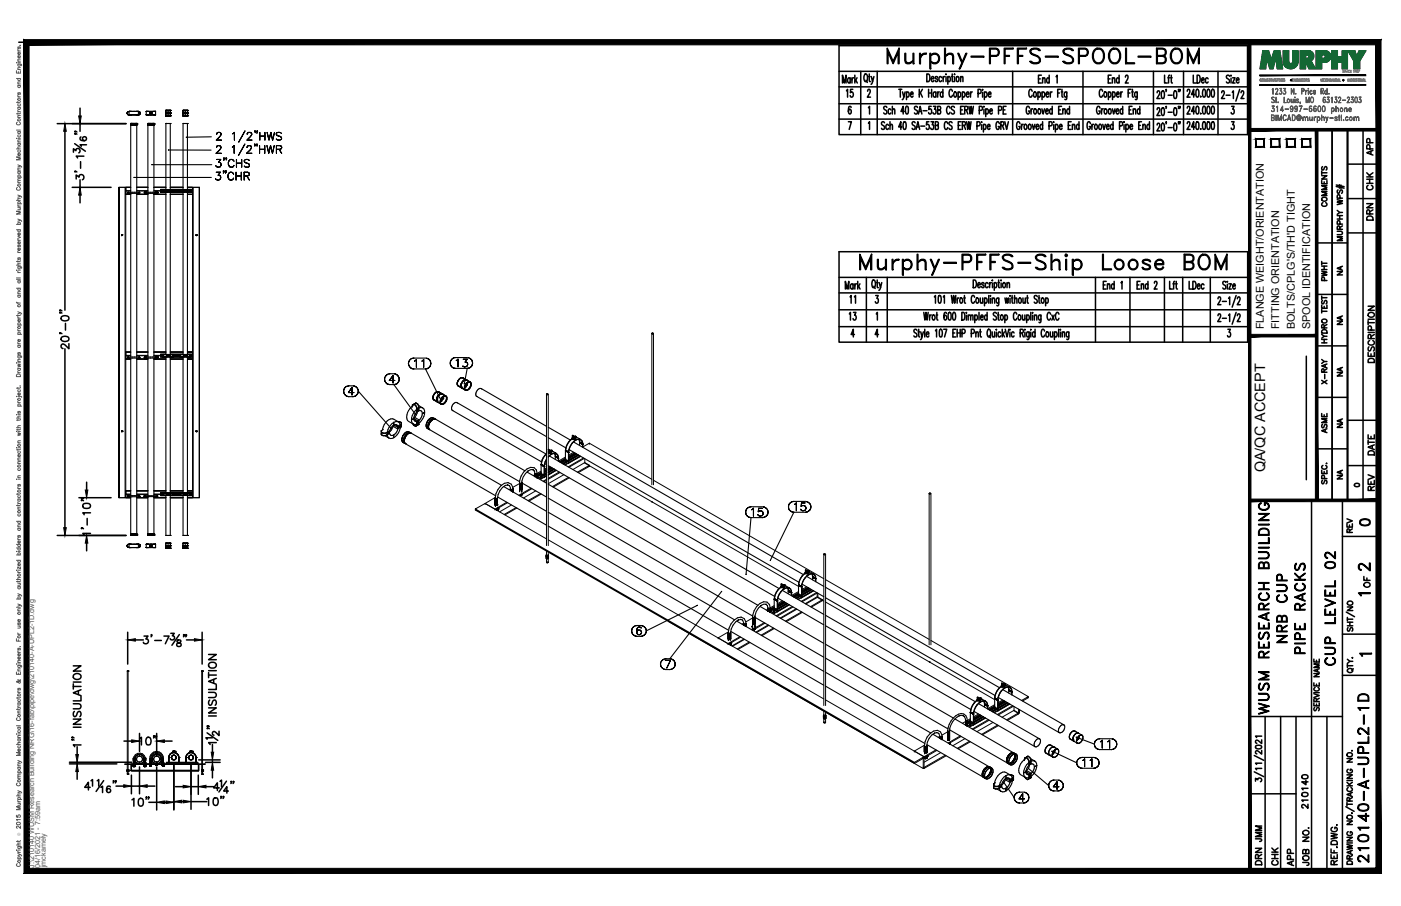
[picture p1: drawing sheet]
<svg xmlns="http://www.w3.org/2000/svg" width="432mm" height="279mm" viewBox="0 0 432 279" stroke-linecap="round" stroke-linejoin="round" font-family="sans-serif">
<defs><g id="words">
<g font-size="10.6">
<text x="272.3" y="22.6">Murphy-PFFS-SPOOL-BOM</text>
<text x="263.9" y="86.1">Murphy-PFFS-Ship Loose BOM</text>
</g>
<g font-size="6.6">
<text x="397.6" y="199.3" transform="rotate(-90 397.6 199.3)">NRB CUP</text>
<text x="403.2" y="202.8" transform="rotate(-90 403.2 202.8)">PIPE RACKS</text>
<text x="412.4" y="206.4" transform="rotate(-90 412.4 206.4)">CUP LEVEL 02</text>
<text x="391.9" y="221.5" transform="rotate(-90 391.9 221.5)">WUSM RESEARCH BUILDING</text>
<text x="422.6" y="267.1" transform="rotate(-90 422.6 267.1)">210140-A-UPL2-1D</text>
</g>
<g font-size="5.3">
<text x="263.9" y="31" transform="rotate(-90 263.9 31)">15</text>
<text x="260.7" y="99.8">13</text>
<text x="417.7" y="163.3">0</text>
<text x="417.3" y="177.1">2</text>
<text x="389.8" y="260.7" transform="rotate(-90 389.8 260.7)">JMM</text>
<text x="389.8" y="267.8" transform="rotate(-90 389.8 267.8)">DRN</text>
<text x="399.7" y="268.1" transform="rotate(-90 399.7 268.1)">APP</text>
</g>
<g font-size="4.9">
<text x="424" y="49" transform="rotate(-90 424 49)">APP</text>
<text x="424" y="59.6" transform="rotate(-90 424 59.6)">CHK</text>
<text x="409.9" y="64.9" transform="rotate(-90 409.9 64.9)">COMMENTS</text>
<text x="424" y="69.1" transform="rotate(-90 424 69.1)">DRN</text>
<text x="409.9" y="87.8" transform="rotate(-90 409.9 87.8)">PWHT</text>
<text x="264.6" y="94.9" transform="rotate(-90 264.6 94.9)">11</text>
<text x="424.4" y="112.9" transform="rotate(-90 424.4 112.9)">DESCRIPTION</text>
<text x="409.9" y="119.6" transform="rotate(-90 409.9 119.6)">X-RAY</text>
<text x="409.9" y="134.8" transform="rotate(-90 409.9 134.8)">ASME</text>
<text x="424.4" y="141.5" transform="rotate(-90 424.4 141.5)">DATE</text>
<text x="424.4" y="152.4" transform="rotate(-90 424.4 152.4)">REV</text>
<text x="417.7" y="165.5" transform="rotate(-90 417.7 165.5)">REV</text>
<text x="423" y="182.4" transform="rotate(-90 423 182.4)">OF</text>
<text x="403.9" y="250.5" transform="rotate(-90 403.9 250.5)">210140</text>
<text x="394.8" y="268.1" transform="rotate(-90 394.8 268.1)">CHK</text>
<text x="404.3" y="268.1" transform="rotate(-90 404.3 268.1)">JOB NO.</text>
</g>
<g font-size="4.4">
<text x="414.5" y="86.1" transform="rotate(-90 414.5 86.1)">NA</text>
<text x="414.5" y="101.2" transform="rotate(-90 414.5 101.2)">NA</text>
<text x="414.5" y="117.1" transform="rotate(-90 414.5 117.1)">NA</text>
<text x="414.5" y="133" transform="rotate(-90 414.5 133)">NA</text>
<text x="389.9" y="145.7" transform="rotate(-90 389.9 145.7)">QA/QC ACCEPT</text>
<text x="414.5" y="148.9" transform="rotate(-90 414.5 148.9)">NA</text>
</g>
<text font-size="4" x="416.3" y="151.3">0</text>
<g font-size="3.5">
<text x="417.3" y="184.9">1</text>
<text x="417.7" y="203.6">1</text>
</g>
<g font-size="3.3">
<text x="389.5" y="101.5" transform="rotate(-90 389.5 101.5)">FLANGE WEIGHT/ORIENTATION</text>
<text x="394.3" y="101.5" transform="rotate(-90 394.3 101.5)">FITTING ORIENTATION</text>
<text x="399.1" y="101.5" transform="rotate(-90 399.1 101.5)">BOLTS/CPLG'S/TH'D TIGHT</text>
<text x="403.8" y="101.5" transform="rotate(-90 403.8 101.5)">SPOOL IDENTIFICATION</text>
</g>
<g font-size="2.2" fill="#545454">
<text x="10.5" y="267.5" transform="rotate(-90 10.5 267.5)">J:\210140 WUSM Research Building NRG\16-fab\pipe\dwg\210140-A-UPL2-1D.dwg</text>
<text x="12.4" y="267.5" transform="rotate(-90 12.4 267.5)">04/16/2021 - 7:59am</text>
<text x="14.1" y="267.4" transform="rotate(-90 14.1 267.4)">jmckamely</text>
</g>
<text font-size="1.3" fill="#545454" x="6.3" y="257.9" transform="rotate(-90 6.3 257.9)">Ó</text>
</g></defs>
<!-- layer: AR-STL -->
<g fill="none" stroke="#000" stroke-width=".31">
<path d="M56.3 34.8v.1M56.3 34.9h.1M56.4 34.9h.1M56.5 34.9h.1M56.6 34.9h.2h-.2M56.8 34.9h.1h-.1M56.9 34.9h.2h-.2M57.1 34.9h.2h-.2M57.3 34.9h.1h-.1M57.4 34.9h.2h-.2M57.6 34.9h.1M57.7 34.9h.1"/>
<path d="M57.8 34.9h.1M57.9 34.9v.1M36.6 57.8h2.2v95.7h-2.2zM36.6 57.8h2v95.7h-2zM38.8 59.9h1.5M40.3 58.8h-1.5v-1h1.5h-1.5v2.1h1.5M40.3 58.9h-1.5v1h1.5M42.1 57.8h3.5M42.1 59.9h3.5M42.1 58.8h3.5M42.1 58.9h3.5M47.4 57.8h3.7"/>
<path d="M47.4 59.9h3.7M47.4 58.8h2.8M47.4 58.9h2.8M49.5 58.5h1.6h-1.6h.7M50.2 59.1h-.7h.7M50.2 59.2h-.7h.7M50.2 58.5h-.7h.7M50.2 58.6h-.7h.7M50.2 59.1h-.7v-.5v.7h1.6h-1.6M50.2 59.1h-.7l.7 .1M50.2 59.2h-.7h1.6h-1.6M50.2 58.5h-.7l.7 .1"/>
<path d="M51.1 58.4h-1.6v.2h.7M52.5 59.3h3.9M52.5 59.2h3.9M52.5 58.5h3.9M52.5 58.4h3.9M52.5 57.8h3.9M52.5 59.9h3.9M53.4 59.1h2.1M53.4 58.5h2.1M53.4 58.6h2.1M53.4 58.8h2.1M53.4 58.9h2.1"/>
<path d="M57.8 57.8h1.5h-1.5M57.8 59.9h1.5h-1.5M57.8 57.8h1.5v1h-.6M57.8 57.8h1.5v2.1h-1.5M57.8 59.2h1.4M58.7 59.1h.5v.2h-1.4h1.4M58.7 59.1l.5 .1M58.7 59.2h.5zM58.7 58.9h.6v1h-1.5M58.7 59.1h.5M58.7 58.5h.5M59.2 58.5h-1.4h1.4"/>
<path d="M59.2 58.5h-.5l.5 .1M59.2 58.4h-1.4h1.4v.2h-.5h.5M59.2 58.6v.5v-.5M59.3 57.8h2.2v95.7h-2.2zM59.5 57.8h2v95.7h-2zM37.5 72.6h.1M37.5 72.6v.1M37.5 72.4h.1M37.5 72.4v.1M37.5 72.4h.2M37.5 72.7h.1M37.6 72.4v.3"/>
<path d="M37.6 72.4h.1M37.6 72.6v.1M37.7 72.5v.1M37.7 72.4v.1M37.7 72.6l-.2 .1M37.7 72.6h.1M60.4 72.6h.1M60.4 72.4v.1M60.4 72.6l.1 .1M60.4 72.4h.2M60.4 72.5h.1M60.5 72.4h.1"/>
<path d="M60.5 72.6v.1M60.6 72.4l-.1 .3M60.6 72.6h.1M60.6 72.4h.1M60.6 72.6l-.1 .1M60.6 72.5v.1M38.8 110.7h1.5M40.3 109.6h-1.5v-1h1.5h-1.5v2.1h1.5M40.3 109.7h-1.5v1h1.5M42.1 108.6h3.5M42.1 110.7h3.5M42.1 109.6h3.5"/>
<path d="M42.1 109.7h3.5M47.4 108.6h3.7M47.4 110.7h3.7M47.4 109.6h2.8M47.4 109.7h2.8M50.2 109.9h-.7h.7M50.2 110h-.7h.7M50.2 109.4h-.7h.7M50.2 109.9h-.7v-.5v.7h1.6h-1.6M50.2 109.9h-.7l.7 .1M50.2 110h-.7h1.6h-1.6M50.2 109.4l-.7-.1h1.6l-1.6-.1v.2h.7"/>
<path d="M52.5 108.6h3.9M52.5 110.7h3.9M52.5 110.1h3.9M52.5 110h3.9M52.5 109.2h3.9M53.4 109.6h2.1M53.4 109.7h2.1M53.4 109.9h2.1M53.4 110h2.1M53.4 109.4h2.1M57.8 108.6h1.5h-1.5M57.8 110.7h1.5h-1.5"/>
<path d="M57.8 108.6h1.5v1h-.6M57.8 108.6h1.5v2.1h-1.5M57.8 109.3l1.4 .1M57.8 109.2h1.4v.2h-.5h.5M57.8 109.2h1.4M58.7 109.7h.6v1h-1.5M58.7 109.9h.5v.2h-1.4h1.4M58.7 109.9l.5 .1M58.7 109.9h.5M58.7 110h.5M58.7 109.4h.5M59.2 110h-1.4"/>
<path d="M59.2 109.4h-.5h.5M59.2 109.4v.5v-.5M141.9 119h.1M142.2 119.3h.1M142.2 119.3l.2 .4M143.3 117.2a1.65 1.65 0 0 0-.9 2.4M143.3 119.3v.1M143.4 119.4h.1M143.5 117.1h.1M143.5 119.1h.1M143.5 119.1l-.2 .2M143.6 117.2a1.92 1.92 0 0 0-1.4 2.1l-.1-.3"/>
<path d="M143.6 119.2l.2-.3-.2 .3M143.6 117.2h.1M143.6 119.2l-.2 .2M143.7 117.2l-.2-.1 .2 .1M143.7 118.8h.1M143.8 118.9l.2-.4-.2 .4M144 118.1l-.1 .4M144.1 118.1l-.1 .4M200.9 102.9h.1M201 102.9l.4-.1h-.5v46.7M201.1 102.7h-.1M201.4 102.9v46.6"/>
<path d="M37.5 133h.1M37.5 133v.1M37.5 133.1h.1M37.6 132.9l-.1 .1M37.6 132.9v.2M37.6 133.1h.1M37.6 132.9h.1M37.6 132.9l.1 .1M37.7 133.1h.1M37.7 133l-.1 .1M60.4 133h.1M60.4 133l.1 .1"/>
<path d="M60.4 133.1h.1M60.5 132.9h.1M60.5 133.1h.1M60.5 132.9l.1 .1M60.5 132.9l-.1 .1M60.6 132.9l-.1 .2M60.6 133.1h.1M60.6 133l-.1 .1M168.4 121.5v46.8M168.4 121.5l.6 .1h-.6M168.4 121.6h.1M168.5 121.5h.1"/>
<path d="M169 121.6v46.7M176.8 139.5l-1.5 .9M177.1 139.6l-1.8 1.1M177.3 139.8l-2 1.1M177.4 139.8l-2.1 1.2M177.5 139.9l-2.2 1.3M177.6 139.9l-2.3 1.4M181.6 136.7l-2 1.1M181.6 136.7l19.3 11.1M181.6 136.7v.3M38.8 153.5h1.5M40.3 152.3h-1.5v-.9h1.5h-1.5v2.1h1.5"/>
<path d="M40.3 152.5h-1.5v1h1.5M42.1 151.4h3.5M42.1 153.5h3.5M42.1 152.3h3.5M42.1 152.5h3.5M47.4 151.4h3.7M47.4 153.5h3.7M47.4 152.3h2.8M47.4 152.5h2.8M50.2 152.6h-.7h.7M50.2 152.7h-.7h.7M50.2 152.1h-.7h.7"/>
<path d="M50.2 152.2h-.7h.7M50.2 152.6h-.7v-.4v.7h1.6h-1.6M50.2 152.6h-.7l.7 .1M50.2 152.7l-.7 .1h1.6h-1.6M50.2 152.1l-.7-.1h1.6h-1.6v.2h.7M50.2 152.1h-.7l.7 .1M52.5 152.9h3.9M52.5 152.8h3.9M52.5 152h3.9M52.5 151.4h3.9M52.5 153.5h3.9M53.4 152.6h2.1"/>
<path d="M53.4 152.7h2.1M53.4 152.1h2.1M53.4 152.2h2.1M53.4 152.3h2.1M53.4 152.5h2.1M57.8 152l1.4 .1M57.8 152h1.4v.2h-.5h.5M57.8 151.4h1.5h-1.5M57.8 153.5h1.5h-1.5M57.8 151.4h1.5v.9h-.6M57.8 151.4h1.5v2.1h-1.5M57.8 152h1.4"/>
<path d="M58.7 152.6h.5v.3h-1.4h1.4M58.7 152.6l.5 .1M58.7 152.5h.6v1h-1.5M58.7 152.6h.5M58.7 152.7h.5M58.7 152.1h.5M59.2 152.7l-1.4 .1M59.2 152.1h-.5l.5 .1M59.2 152.2v.4v-.4M61.5 153.5v-95.7v95.7M146.5 157v.3l135.3 78.1v-.3l-135.3-78.1 3-1.7 18.9 10.9M146.8 157.1l-.3 .2"/>
<path d="M149.5 155.3v.3M152.6 157v.3M152.7 153.4l-3.2 1.9 3.1 1.7 3.6-2.1M156.4 155l-3.6 2.1M157.4 150.7l-.5 .3M157.6 155.7l-3.6 2.1M159.1 156.5l-3.7 2.2M159.3 156.7l-3.7 2.1M160.1 149.1l-2.1 1.2M163.7 150.6l-3.8 2.1M163.9 150.7l-3.7 2.2M164.9 146.4l-.5 .3"/>
<path d="M165.1 151.4l-3.7 2.2M165.6 147l1.2 .7M165.7 146.5v.5l1 .6M165.8 146.5v.2M166.6 152.2l-3.8 2.2M166.6 147v.1M166.8 145.6l-1.2 .7v.7l1.2-.7M166.8 145.8l-1.1 .7 1.1-.6M166.8 145.3l-1.2 .7M166.8 146l-1 .5M166.8 152.3l-3.8 2.2M166.9 146.1l-1.1 .6"/>
<path d="M166.9 145.9l-1.1 .6-.2-.2M166.9 146.2l-1.2 .8M168.4 146.1l-1.6 .9-.3-.2M168.4 145.7l-1.9 1.1v.3l.2-.1M168.4 146.1l-1.9 1M168.4 146l-1.8 1 1.8-.9M168.4 146.5l-1.7 1.1v-.5M168.4 146.8l-1.6 .9v-.7M168.4 145l-.6 .4M168.4 144.6l-.6 .4M168.4 145.4l-.6 .3M168.4 144.9l-.6 .3"/>
<path d="M168.4 145.1l-.6 .4M168.4 145.2l-.6 .4M168.4 144.3l-.6 .4M168.4 147.8l-1 .6M168.4 148.1l-.7 .5M169 145.7l1.8-1-1.8 1.1M169.3 143.8l-.3 .2M169.6 144l-.6 .3M169.8 144.1l-.8 .5M169.9 144.1l-.9 .6M170 144.2l-1 .6M170.1 144.3l-1.1 .6"/>
<path d="M170.2 144.3l-1.2 .8M170.5 144.5l-1.5 .9M170.7 144.6l-1.7 1.1M171.2 144.9l-2.2 1.3M171.4 145l-2.4 1.5M172.3 145.6l-3.3 1.9M172.6 145.7l-3.6 2.1M173.6 143.1l4.7-2.7-4.7 2.7M173.8 146.4l-4.8 2.8M174.3 141.3l-1.9 1.1M174.3 141.5l-1.7 1M174.3 141l-2.1 1.2"/>
<path d="M174.3 141.7l-1.5 .9M174.4 141.5l-1.7 1 1.6-.9M174.4 141.9l-1.4 .8 1.4-.8M174.4 141.8l-1.5 .8M175.2 147.2l-4.9 2.9M175.5 147.3l-5 2.9M177.7 140l-2.4 1.4M178 140.2l-4.7 2.7M178.2 140.3l-4.7 2.7M178.7 140.6l-4.7 2.7M178.9 140.7l-4.7 2.7M179.8 141.3l-4.7 2.7"/>
<path d="M180.1 141.4l-4.7 2.7M180.1 142.7l66 38.1M180.2 141.5v1.1M181.4 143.6l.3 .2-3.4 1.9M181.7 143.5l-1.5-.9-3.6 2.2M181.7 143.5l-3.7 2.1M181.7 143.5v.3M200.9 154.8h.2M201.4 148.1l52.5 30.4M286.4 152.2v.1M286.5 152.1l-.1 46.8M286.5 152.1h.1"/>
<path d="M286.5 152.3h.1M286.5 152.1l.4 .1-.5 .1M286.9 152.2v46.7M56.4 168.3h.1M56.5 168.3h.1M56.6 168.3h.2h-.2M56.8 168.3h.1h-.1M56.9 168.3h.2h-.2M57.1 168.3h.2h-.2M57.3 168.3h.1h-.1M57.4 168.3h.2h-.2M57.6 168.3h.1"/>
<path d="M57.7 168.3h.1M57.8 168.3h.1M57.9 168.3h.1M168.3 171.2l.2-.1-.2 .2M168.3 172.1h.1M168.3 171.3h.1M168.3 172.1v.1M168.3 171.3l.1 .1M168.3 172.2l.1 .1M168.4 172l-.1-.8 .1 1.1v-.3M168.4 171.6h.1M168.4 170v3.4l.2-.1"/>
<path d="M168.4 173.4v.1M168.5 173.5l.1 .1M168.8 171.5l-.4-.1 .4 .1v.4h-.4h.4M168.8 171.9v.4h-.4l.6-.1v-.3l.1 .3M168.8 171.5l.3-.2v.4l-.3 .2M168.8 173.3l.1 .2M168.9 171.1l.1 .3M168.9 171.1h.1M169 171.5l.1 .2zM169 171.1l.1 .2M169 170.3l-.1 3.2h-.5M169 166.5l84.9 49"/>
<path d="M169.1 171.7l-.3 .2M169.1 171.3l-.3 .2M169.1 171.7v.5l-.3 .1M253.9 170.9v46.7M253.9 170.8l.6 .2-.6-.1M253.9 170.8v.1M254 170.8h.1M254.5 178.8l31.9 18.4M254.5 170.9v46.7M206 191.6l47.9 27.7v3.4M221.3 196.7v.3M224.4 198.5v.3"/>
<path d="M224.5 194.9l-3.2 1.8 3.1 1.8 3.6-2.1M228.3 196.5l-3.7 2.1M229.2 192.2l-.5 .3M229.3 197.1l-3.7 2.1M229.5 197.2l-3.7 2.1M230.9 198l-3.7 2.1M231.2 198.1l-3.7 2.2M232 190.6l-2.1 1.2M235.5 192.1l-3.7 2.1M235.8 192.2l-3.8 2.2M236.7 187.9l-.5 .3M236.8 192.7l-3.8 2.2"/>
<path d="M237 192.9l-3.8 2.2M237.4 188.5l1.2 .7M237.5 187.9v.6l1 .5M237.6 188v.2l1.1-.7-1.1 .7M237.7 187.9v.3M238.4 193.7l-3.8 2.2M238.4 188.5v.1M238.6 187.1l-1.2 .7v.7l1.2-.7M238.6 187.3l-1.1 .6 1.2-.5M238.6 193.8l-3.7 2.2M238.6 186.8l-1.3 .7M238.7 187.3l-1 .6-.3-.1"/>
<path d="M238.8 187.7l-1.3 .8M241.1 185.3l-1.5 .9M241.4 185.4l-1.8 1.1M241.6 185.6l-2 1.1M241.7 185.6l-2.1 1.2M241.8 185.7l-2.2 1.3M241.9 185.7l-2.3 1.4M242 185.8l-2.4 1.4M242.4 186l-4.1 2.3v.3l.2-.1M242.6 186.1l-4.2 2.4 4.2-2.3-4 2.3-.3-.2M242.7 186.2l-4.4 2.4M243.1 186.4l-4.6 2.6v-.5"/>
<path d="M243.3 186.5l-4.7 2.7v-.7M244.2 187.1l-5 2.8M244.4 187.2l-4.9 2.9M245.4 187.7l-5 2.9M245.6 187.9l-4.9 2.8M246.1 182.4l-2.1 1.2M246.1 182.8l-1.9 1M246.1 183l-1.7 1M246.2 183.2l-1.6 .9M246.2 183.3l-1.5 .8M246.2 183l-1.7 1 1.6-.9M246.2 183.4l-1.4 .8 1.3-.7"/>
<path d="M247 188.7l-4.9 2.8M247.1 181.4l.4 .2M247.3 188.8l-5 2.9M248.6 181l-1.5 .8M248.9 181.1l-1.8 1.1M249.1 181.3l-2 1.1M249.2 181.3l-2.1 1.2M249.3 181.4l-2.2 1.3M249.4 181.4l-2.3 1.3M249.5 181.5l-2.4 1.4M249.8 181.7l-4.7 2.7M250 181.8l-4.7 2.7"/>
<path d="M250.1 181.8l-4.7 2.8M250.6 182.1l-4.7 2.7M250.7 182.2l-4.7 2.7M251.7 182.7l-4.7 2.7M251.9 182.9v1.1l-3.7 2.2M251.9 184.2l2 1.2M251.9 182.9l-4.7 2.7M252.1 183v1.1M253.2 185.1l.3 .1-3.5 2M253.5 184.9l-1.4-.8-3.7 2.2M253.5 184.9l-3.7 2.2M253.5 184.9v.3"/>
<path d="M254.5 185.7l52.1 30.1M286.9 197.5l30 17.3-2 1.2M39.2 207h.1M39.2 207v28.6M39.3 207h.1M39.4 207h.1M39.5 207h.1M39.5 207v28.6M62.2 207h.1M62.2 207v28.6M62.3 207h.1M62.4 207h.1"/>
<path d="M62.4 207v28.6M254.5 215.8l30.3 17.6-3 1.7M286.4 204.1h.1M286.4 204.1l.1 .1M306.6 217.7l-1.9 1.1M306.6 217.9l-1.8 1M306.6 218.1l-1.6 .9M306.6 217.3l-2.2 1.3M306.6 218.2l-1.4 .9M306.7 217.9l-1.7 1 1.6-.9M306.7 218.3l-1.4 .8 1.3-.7M307.6 216.4l.3 .2"/>
<path d="M309.1 215.9l-1.5 .8M309.4 216.1l-1.8 1M309.6 216.1l-2 1.2M309.7 216.2l-2.1 1.2M309.8 216.3l-2.2 1.2M309.9 216.4l-2.3 1.3M310 216.4l-2.4 1.4M310.3 216.6l-4.7 2.7M310.5 216.7l-4.7 2.7M310.6 216.7l-4.7 2.8M311 217l-4.7 2.7M311.2 217.1l-4.7 2.7"/>
<path d="M312.1 217.6l-4.7 2.7M312.4 219.1l1.5 .9 .3-.1-.3-.2M312.4 217.8l-4.7 2.7M312.5 217.9v1.2M313.9 218.7v1.5M314.2 218.8v1.1M316.6 215l.3 .2-1.7 1M316.9 214.8v.4M38.4 235.6h2.1v2.1h-.2v-2h-1.9zM39.1 237.4h.4M39.1 237.9h.4M39.2 237.6h.1"/>
<path d="M39.2 237.4h.1M39.2 237.9h.1M39.2 237.6l-.1 .3v-.5v.2h.4M39.2 238.7h.1M39.2 237.4h.2v.2h-.2M39.2 235.7v1.7M39.2 237.9v.8M39.2 238.7h.3M39.4 238.7h.1M39.4 237.6v.3h-.2M39.4 237.4v.2M39.5 237.6h.1"/>
<path d="M39.5 237.4h.1M39.5 237.9h.1M39.5 235.7v1.7M39.5 237.9v.8M39.5 237.6l-.1 .3M40.5 235.6h2.5h-2.5v.1h7.5h-7.5v1.9h20.6M40.5 237.6h20.6v.2h-20.6zM40.5 237.8h20.6M43 235.6h5M48.1 235.7h.4M48.2 235.6h.1M48.3 235.6h.1"/>
<path d="M51.3 235.1h9.7v.4h-9.7v-.4h9.7M58.1 233.6h.1M59.6 233.6h.1M61.1 235.6h-12.6h12.6v.1h-12.6M61.1 235.6h2.1v.1h-1.9v2h-.2zM62.1 237.7h.1M62.1 237.4h.1M62.1 237.9h.1M62.1 237.4l.1 .5zM62.1 237.4h.4M62.1 237.9h.4M62.1 237.7h.4"/>
<path d="M62.2 237.7h.1M62.2 237.4h.1M62.2 237.9h.1M62.2 238.7h.1M62.2 238.7h.2M62.2 235.7v1.7M62.2 237.9v.8M62.2 237.4h.2v.3h-.2M62.3 238.7h.1M62.4 237.7v.2h-.2M62.4 238.7h.1M62.4 237.7h.1"/>
<path d="M62.4 237.4h.1M62.4 237.9h.1M62.4 237.4v.3M62.4 235.7v1.7M62.4 237.9v.8M62.5 237.7h.1M62.5 237.4h.1M62.5 237.9h.1M62.5 237.7l-.1 .2M253.8 220.6l.1 1zM253.8 220.6l.2-.1zM253.9 220.9h.1"/>
<path d="M253.8 221.4v.1M253.8 220.6l.1 .1M253.8 221.5l.1 .1M253.9 220.7h.1M253.9 221.4h.1M253.9 220.7v.1M253.9 222.8l.5 .1M254 222.7h-.1M254.3 220.8h-.4h.4v.5l-.4-.1 .4 .1M254.3 221.3v.4l-.4-.1 .5 .1 .2-.1-.1-.3 .1 .3M254.3 220.8l.3-.1v.4l-.3 .2M254.3 222.7h.1"/>
<path d="M254.4 220.5l.1 .2M254.4 222.7h.1M254.4 220.5h.1M254.5 222.8v-3.2l30.1 17.4 .2-.2-.2-.1M254.5 220.5l.1 .2M254.5 222.7v.1M254.5 222.8l-.1 .1M254.5 220.9l.1 .2M254.5 221l.1 .1M254.6 221.1l-.3 .2M254.6 220.7l-.3 .1M254.6 221.1v.5l-.3 .1"/>
<path d="M281.8 231.6v.3M284.3 233.7l.3 .2-2.8 1.5M284.6 233.9v3.1M284.8 233.4v3.6M284.9 229.8l-3.1 1.8 3 1.8 3.7-2.1M288.7 231.4l-3.9 2.3-.2-.2M289.6 227.1l-.4 .3M289.9 232.1l-5.1 3M291.3 232.9l-6.5 3.8-.2-.2M291.6 233.1l-6.8 3.9-.2-.2M292.1 225.7l-1.8 1M292.9 225.2l-.3 .2"/>
<path d="M296 226.9l-3.8 2.2M296.2 227.1l-3.7 2.2M297.4 227.8l-3.7 2.2M297.6 222.5l-.9 .5M298.1 223.6l1 .5M298.1 223.5l.9 .4M298.8 228.6l-3.8 2.2M298.9 223.4v.1M299.1 222l-1 .5M299.1 222.2l-1 .5M299.1 228.8l-3.8 2.1M299.1 221.6l-1 .6"/>
<path d="M299.1 222.4l-1 .6M299.2 222.2l-1.1 .7 1-.6M299.2 222.5l-1.1 .6M299.2 222.6l-1.1 .7 1-.6M301.6 220.2l-1.5 .9M301.9 220.4l-1.8 1M302.1 220.5l-2 1.1M302.2 220.5l-2.1 1.2M302.3 220.6l-2.2 1.3M302.4 220.7l-2.3 1.3M302.5 220.7l-2.4 1.4M302.8 220.9l-4 2.4v.2l.2-.1"/>
<path d="M303 221l-4.1 2.4 4.2-2.3M303.1 221.1l-4 2.3-.3-.1M303.1 221.1l-4.3 2.4M303.5 221.3l-4.5 2.6v-.4M303.7 221.4l-4.6 2.7v-.7M304.6 221.9l-4.9 2.9M304.9 222.1l-5 2.8M306.1 222.8l-5 2.8M307.5 223.6l-5 2.9M307.7 223.8l-4.9 2.8M308.8 221.2l3.7-2.1 1.4 .8-3.7 2.1M313.7 220l.2 .2-3.4 2"/>
<path d="M330.7 227.6v.6zM330.7 228.2h.1M330.7 227.6l.1-.3-.1 .3M330.7 228.2l.3 .3M330.8 227.3l.2-.4-.2 .4M331 226.9l.2-.3-.2 .3M331.2 226.6l.2-.2-.2 .2M331.4 226.4l.3-.2-.3 .2M331.9 226.1h.1M331.9 228.3l-.1 .1M331.9 226.1l-.2 .1M332.2 228h.1"/>
<path d="M332.2 226l.2 .1M332.5 227.4l-.3 .6M332.6 226.9v.2"/>
</g>
<g fill="#000">
<circle cx="40.3" cy="38.1" r=".17"/>
<circle cx="40.3" cy="38.4" r=".17"/>
<circle cx="40.4" cy="38.1" r=".17"/>
<circle cx="40.4" cy="38.4" r=".17"/>
<circle cx="40.5" cy="38.1" r=".17"/>
<circle cx="40.5" cy="38.4" r=".17"/>
<circle cx="40.8" cy="38.4" r=".17"/>
<circle cx="40.8" cy="38.1" r=".17"/>
<circle cx="41" cy="38.1" r=".17"/>
<circle cx="41" cy="38.4" r=".17"/>
<circle cx="41.2" cy="34.4" r=".17"/>
<circle cx="41.7" cy="38.1" r=".17"/>
<circle cx="41.7" cy="38.4" r=".17"/>
<circle cx="41.9" cy="38.1" r=".17"/>
<circle cx="41.9" cy="38.4" r=".17"/>
<circle cx="42" cy="38.1" r=".17"/>
<circle cx="42" cy="38.4" r=".17"/>
<circle cx="42.1" cy="38.4" r=".17"/>
<circle cx="42.1" cy="38.1" r=".17"/>
<circle cx="45.6" cy="38.1" r=".17"/>
<circle cx="45.6" cy="38.4" r=".17"/>
<circle cx="45.7" cy="38.1" r=".17"/>
<circle cx="45.7" cy="38.4" r=".17"/>
<circle cx="45.8" cy="38.1" r=".17"/>
<circle cx="45.8" cy="38.4" r=".17"/>
<circle cx="46" cy="38.1" r=".17"/>
<circle cx="46" cy="38.4" r=".17"/>
<circle cx="46.3" cy="38.1" r=".17"/>
<circle cx="46.3" cy="38.4" r=".17"/>
<circle cx="46.8" cy="38.1" r=".17"/>
<circle cx="46.8" cy="38.4" r=".17"/>
<circle cx="47" cy="38.1" r=".17"/>
<circle cx="47" cy="38.4" r=".17"/>
<circle cx="47.3" cy="38.1" r=".17"/>
<circle cx="47.3" cy="38.4" r=".17"/>
<circle cx="47.4" cy="38.1" r=".17"/>
<circle cx="47.4" cy="38.4" r=".17"/>
<circle cx="51.1" cy="34.9" r=".17"/>
<circle cx="51.1" cy="35.6" r=".17"/>
<circle cx="51.1" cy="35.7" r=".17"/>
<circle cx="51.1" cy="38.1" r=".17"/>
<circle cx="51.1" cy="34.1" r=".17"/>
<circle cx="51.3" cy="35.6" r=".17"/>
<circle cx="51.3" cy="35.7" r=".17"/>
<circle cx="51.3" cy="34.9" r=".17"/>
<circle cx="51.3" cy="34.1" r=".17"/>
<circle cx="52" cy="34.1" r=".17"/>
<circle cx="52" cy="34.9" r=".17"/>
<circle cx="52.3" cy="34.9" r=".17"/>
<circle cx="52.3" cy="34.1" r=".17"/>
<circle cx="52.3" cy="35.6" r=".17"/>
<circle cx="52.3" cy="35.7" r=".17"/>
<circle cx="52.5" cy="38.1" r=".17"/>
<circle cx="52.5" cy="34.9" r=".17"/>
<circle cx="52.5" cy="35.7" r=".17"/>
<circle cx="52.5" cy="34.1" r=".17"/>
<circle cx="52.5" cy="35.6" r=".17"/>
<circle cx="56.4" cy="34.9" r=".17"/>
<circle cx="56.4" cy="35.7" r=".17"/>
<circle cx="56.4" cy="35.6" r=".17"/>
<circle cx="56.4" cy="38.1" r=".17"/>
<circle cx="56.4" cy="34.1" r=".17"/>
<circle cx="56.6" cy="34.9" r=".17"/>
<circle cx="56.6" cy="34.1" r=".17"/>
<circle cx="56.6" cy="35.7" r=".17"/>
<circle cx="56.6" cy="35.6" r=".17"/>
<circle cx="56.9" cy="35.6" r=".17"/>
<circle cx="56.9" cy="34.9" r=".17"/>
<circle cx="56.9" cy="35.7" r=".17"/>
<circle cx="56.9" cy="34.1" r=".17"/>
<circle cx="57.3" cy="34.9" r=".17"/>
<circle cx="57.3" cy="34.1" r=".17"/>
<circle cx="57.6" cy="34.9" r=".17"/>
<circle cx="57.6" cy="35.7" r=".17"/>
<circle cx="57.6" cy="34.1" r=".17"/>
<circle cx="57.8" cy="34.9" r=".17"/>
<circle cx="57.8" cy="38.1" r=".17"/>
<circle cx="57.8" cy="35.6" r=".17"/>
<circle cx="57.8" cy="34.1" r=".17"/>
<circle cx="57.8" cy="35.7" r=".17"/>
<circle cx="39.4" cy="59.5" r=".17"/>
<circle cx="39.5" cy="59.6" r=".17"/>
<circle cx="44.6" cy="59.4" r=".17"/>
<circle cx="44.6" cy="59.5" r=".17"/>
<circle cx="44.6" cy="59.3" r=".17"/>
<circle cx="44.6" cy="59.6" r=".17"/>
<circle cx="44.7" cy="59.3" r=".17"/>
<circle cx="44.7" cy="59.6" r=".17"/>
<circle cx="44.8" cy="59.3" r=".17"/>
<circle cx="44.8" cy="59.7" r=".17"/>
<circle cx="44.8" cy="59.2" r=".17"/>
<circle cx="44.9" cy="59.3" r=".17"/>
<circle cx="44.9" cy="59.6" r=".17"/>
<circle cx="48.1" cy="59.6" r=".17"/>
<circle cx="48.1" cy="59.3" r=".17"/>
<circle cx="48.1" cy="59.7" r=".17"/>
<circle cx="48.2" cy="59.7" r=".17"/>
<circle cx="48.2" cy="59.2" r=".17"/>
<circle cx="48.2" cy="59.3" r=".17"/>
<circle cx="48.3" cy="59.6" r=".17"/>
<circle cx="48.3" cy="59.3" r=".17"/>
<circle cx="48.4" cy="59.3" r=".17"/>
<circle cx="48.4" cy="59.5" r=".17"/>
<circle cx="48.4" cy="59.4" r=".17"/>
<circle cx="48.5" cy="59.5" r=".17"/>
<circle cx="50.3" cy="59.2" r=".17"/>
<circle cx="51.5" cy="58.9" r=".17"/>
<circle cx="51.5" cy="58.7" r=".17"/>
<circle cx="51.5" cy="58.8" r=".17"/>
<circle cx="51.7" cy="58.7" r=".17"/>
<circle cx="51.8" cy="58.8" r=".17"/>
<circle cx="51.8" cy="59" r=".17"/>
<circle cx="52.1" cy="58.7" r=".17"/>
<circle cx="52.1" cy="58.9" r=".17"/>
<circle cx="52.1" cy="58.8" r=".17"/>
<circle cx="52.6" cy="59.2" r=".17"/>
<circle cx="53.4" cy="59.2" r=".17"/>
<circle cx="55.6" cy="59.2" r=".17"/>
<circle cx="56.8" cy="58.8" r=".17"/>
<circle cx="56.8" cy="59" r=".17"/>
<circle cx="56.8" cy="58.9" r=".17"/>
<circle cx="57" cy="58.9" r=".17"/>
<circle cx="57" cy="58.7" r=".17"/>
<circle cx="57.1" cy="59" r=".17"/>
<circle cx="57.4" cy="58.8" r=".17"/>
<circle cx="57.4" cy="58.9" r=".17"/>
<circle cx="57.4" cy="59" r=".17"/>
<circle cx="58.7" cy="59.2" r=".17"/>
<circle cx="39.4" cy="110.3" r=".17"/>
<circle cx="39.5" cy="110.4" r=".17"/>
<circle cx="43" cy="110.4" r=".17"/>
<circle cx="44.6" cy="110.3" r=".17"/>
<circle cx="44.6" cy="110.2" r=".17"/>
<circle cx="44.6" cy="110.1" r=".17"/>
<circle cx="44.7" cy="110.4" r=".17"/>
<circle cx="44.7" cy="110.1" r=".17"/>
<circle cx="44.8" cy="110.1" r=".17"/>
<circle cx="44.8" cy="110.5" r=".17"/>
<circle cx="44.9" cy="110.5" r=".17"/>
<circle cx="44.9" cy="110.4" r=".17"/>
<circle cx="44.9" cy="110.1" r=".17"/>
<circle cx="48.1" cy="110.4" r=".17"/>
<circle cx="48.1" cy="110.1" r=".17"/>
<circle cx="48.1" cy="110.5" r=".17"/>
<circle cx="48.2" cy="110.5" r=".17"/>
<circle cx="48.2" cy="110.1" r=".17"/>
<circle cx="48.3" cy="110.1" r=".17"/>
<circle cx="48.3" cy="110.4" r=".17"/>
<circle cx="48.4" cy="110.3" r=".17"/>
<circle cx="48.4" cy="110.1" r=".17"/>
<circle cx="48.4" cy="110.2" r=".17"/>
<circle cx="48.5" cy="110.3" r=".17"/>
<circle cx="50.3" cy="110" r=".17"/>
<circle cx="51.5" cy="109.7" r=".17"/>
<circle cx="51.5" cy="109.6" r=".17"/>
<circle cx="51.6" cy="109.7" r=".17"/>
<circle cx="51.8" cy="109.7" r=".17"/>
<circle cx="51.8" cy="109.5" r=".17"/>
<circle cx="52.1" cy="109.7" r=".17"/>
<circle cx="52.1" cy="109.6" r=".17"/>
<circle cx="52.6" cy="110" r=".17"/>
<circle cx="53.4" cy="110" r=".17"/>
<circle cx="55.6" cy="110" r=".17"/>
<circle cx="56.8" cy="109.6" r=".17"/>
<circle cx="56.8" cy="109.7" r=".17"/>
<circle cx="56.8" cy="109.8" r=".17"/>
<circle cx="56.8" cy="109.5" r=".17"/>
<circle cx="57" cy="109.5" r=".17"/>
<circle cx="57.1" cy="109.8" r=".17"/>
<circle cx="57.3" cy="109.7" r=".17"/>
<circle cx="57.4" cy="109.6" r=".17"/>
<circle cx="57.4" cy="109.5" r=".17"/>
<circle cx="57.4" cy="109.7" r=".17"/>
<circle cx="58.7" cy="110" r=".17"/>
<circle cx="125" cy="136.8" r=".17"/>
<circle cx="134.7" cy="123" r=".17"/>
<circle cx="134.7" cy="123.6" r=".17"/>
<circle cx="135.8" cy="123.7" r=".17"/>
<circle cx="135.9" cy="123.7" r=".17"/>
<circle cx="136" cy="121.4" r=".17"/>
<circle cx="136.1" cy="121.5" r=".17"/>
<circle cx="136.3" cy="123.2" r=".17"/>
<circle cx="136.3" cy="121.6" r=".17"/>
<circle cx="136.5" cy="122.5" r=".17"/>
<circle cx="136.5" cy="122.8" r=".17"/>
<circle cx="169.2" cy="139.3" r=".17"/>
<circle cx="169.3" cy="139.1" r=".17"/>
<circle cx="169.4" cy="139.6" r=".17"/>
<circle cx="169.4" cy="139.1" r=".17"/>
<circle cx="169.5" cy="139.5" r=".17"/>
<circle cx="169.6" cy="139.1" r=".17"/>
<circle cx="169.6" cy="139.4" r=".17"/>
<circle cx="169.7" cy="139.4" r=".17"/>
<circle cx="170" cy="138.9" r=".17"/>
<circle cx="170" cy="139.2" r=".17"/>
<circle cx="174.3" cy="139" r=".17"/>
<circle cx="174.4" cy="138.9" r=".17"/>
<circle cx="175.2" cy="139.5" r=".17"/>
<circle cx="176.4" cy="135.1" r=".17"/>
<circle cx="176.6" cy="135.4" r=".17"/>
<circle cx="176.6" cy="134.9" r=".17"/>
<circle cx="176.7" cy="134.9" r=".17"/>
<circle cx="176.8" cy="134.9" r=".17"/>
<circle cx="176.8" cy="135.2" r=".17"/>
<circle cx="176.8" cy="135.3" r=".17"/>
<circle cx="176.9" cy="134.8" r=".17"/>
<circle cx="176.9" cy="135.2" r=".17"/>
<circle cx="177" cy="135.2" r=".17"/>
<circle cx="177" cy="134.8" r=".17"/>
<circle cx="177.2" cy="135.2" r=".17"/>
<circle cx="177.3" cy="134.7" r=".17"/>
<circle cx="178.7" cy="136.4" r=".17"/>
<circle cx="39.4" cy="153.1" r=".17"/>
<circle cx="39.5" cy="153.2" r=".17"/>
<circle cx="43" cy="153.1" r=".17"/>
<circle cx="44.6" cy="152.9" r=".17"/>
<circle cx="50.3" cy="152.8" r=".17"/>
<circle cx="51.5" cy="152.3" r=".17"/>
<circle cx="51.5" cy="152.5" r=".17"/>
<circle cx="51.5" cy="152.4" r=".17"/>
<circle cx="51.6" cy="152.5" r=".17"/>
<circle cx="51.8" cy="152.5" r=".17"/>
<circle cx="52" cy="152.5" r=".17"/>
<circle cx="52.1" cy="152.4" r=".17"/>
<circle cx="52.1" cy="152.3" r=".17"/>
<circle cx="52.1" cy="152.5" r=".17"/>
<circle cx="52.6" cy="152.8" r=".17"/>
<circle cx="53.4" cy="152.8" r=".17"/>
<circle cx="55.6" cy="152.8" r=".17"/>
<circle cx="56.8" cy="152.4" r=".17"/>
<circle cx="56.8" cy="152.3" r=".17"/>
<circle cx="56.8" cy="152.5" r=".17"/>
<circle cx="57.3" cy="152.5" r=".17"/>
<circle cx="57.4" cy="152.4" r=".17"/>
<circle cx="57.4" cy="152.3" r=".17"/>
<circle cx="57.4" cy="152.5" r=".17"/>
<circle cx="58.7" cy="152.8" r=".17"/>
<circle cx="153.1" cy="157" r=".17"/>
<circle cx="153.2" cy="157" r=".17"/>
<circle cx="153.2" cy="155.7" r=".17"/>
<circle cx="153.3" cy="157.4" r=".17"/>
<circle cx="153.4" cy="156.8" r=".17"/>
<circle cx="153.5" cy="157.1" r=".17"/>
<circle cx="166.8" cy="143.3" r=".17"/>
<circle cx="166.9" cy="143.2" r=".17"/>
<circle cx="167.7" cy="143.8" r=".17"/>
<circle cx="171.2" cy="140.7" r=".17"/>
<circle cx="40.3" cy="165.1" r=".17"/>
<circle cx="40.3" cy="164.8" r=".17"/>
<circle cx="40.4" cy="165.1" r=".17"/>
<circle cx="40.4" cy="164.8" r=".17"/>
<circle cx="40.5" cy="165.1" r=".17"/>
<circle cx="40.5" cy="164.8" r=".17"/>
<circle cx="40.8" cy="165.1" r=".17"/>
<circle cx="40.8" cy="164.8" r=".17"/>
<circle cx="41" cy="165.1" r=".17"/>
<circle cx="41" cy="164.8" r=".17"/>
<circle cx="41.2" cy="167.8" r=".17"/>
<circle cx="41.7" cy="165.1" r=".17"/>
<circle cx="41.7" cy="164.8" r=".17"/>
<circle cx="41.9" cy="165.1" r=".17"/>
<circle cx="41.9" cy="164.8" r=".17"/>
<circle cx="42" cy="165.1" r=".17"/>
<circle cx="42" cy="164.8" r=".17"/>
<circle cx="42.1" cy="165.1" r=".17"/>
<circle cx="42.1" cy="164.8" r=".17"/>
<circle cx="45.6" cy="165.1" r=".17"/>
<circle cx="45.6" cy="164.8" r=".17"/>
<circle cx="45.7" cy="164.8" r=".17"/>
<circle cx="45.7" cy="165.1" r=".17"/>
<circle cx="45.8" cy="165.1" r=".17"/>
<circle cx="45.8" cy="164.8" r=".17"/>
<circle cx="46" cy="165.1" r=".17"/>
<circle cx="46" cy="164.8" r=".17"/>
<circle cx="46.3" cy="164.8" r=".17"/>
<circle cx="46.3" cy="165.1" r=".17"/>
<circle cx="46.8" cy="165.1" r=".17"/>
<circle cx="46.8" cy="164.8" r=".17"/>
<circle cx="47" cy="165.1" r=".17"/>
<circle cx="47" cy="164.8" r=".17"/>
<circle cx="47.3" cy="165.1" r=".17"/>
<circle cx="47.3" cy="164.8" r=".17"/>
<circle cx="47.4" cy="165.1" r=".17"/>
<circle cx="47.4" cy="164.8" r=".17"/>
<circle cx="51.1" cy="168.3" r=".17"/>
<circle cx="51.1" cy="169.1" r=".17"/>
<circle cx="51.1" cy="167.5" r=".17"/>
<circle cx="51.1" cy="165.1" r=".17"/>
<circle cx="51.3" cy="168.3" r=".17"/>
<circle cx="51.3" cy="167.5" r=".17"/>
<circle cx="51.3" cy="169.1" r=".17"/>
<circle cx="52" cy="167.5" r=".17"/>
<circle cx="52" cy="168.3" r=".17"/>
<circle cx="52.3" cy="168.3" r=".17"/>
<circle cx="52.3" cy="167.5" r=".17"/>
<circle cx="52.3" cy="169.1" r=".17"/>
<circle cx="52.5" cy="168.3" r=".17"/>
<circle cx="52.5" cy="165.1" r=".17"/>
<circle cx="52.5" cy="167.5" r=".17"/>
<circle cx="52.5" cy="169.1" r=".17"/>
<circle cx="56.4" cy="168.3" r=".17"/>
<circle cx="56.4" cy="165.1" r=".17"/>
<circle cx="56.4" cy="169.1" r=".17"/>
<circle cx="56.6" cy="167.5" r=".17"/>
<circle cx="56.6" cy="168.3" r=".17"/>
<circle cx="56.6" cy="169.1" r=".17"/>
<circle cx="56.9" cy="169.1" r=".17"/>
<circle cx="56.9" cy="168.3" r=".17"/>
<circle cx="56.9" cy="167.5" r=".17"/>
<circle cx="57.3" cy="168.3" r=".17"/>
<circle cx="57.3" cy="167.5" r=".17"/>
<circle cx="57.6" cy="167.5" r=".17"/>
<circle cx="57.6" cy="168.3" r=".17"/>
<circle cx="57.8" cy="165.1" r=".17"/>
<circle cx="57.8" cy="167.5" r=".17"/>
<circle cx="57.8" cy="168.3" r=".17"/>
<circle cx="57.8" cy="169.1" r=".17"/>
<circle cx="248.2" cy="176.6" r=".17"/>
<circle cx="248.4" cy="176.9" r=".17"/>
<circle cx="248.4" cy="176.4" r=".17"/>
<circle cx="248.6" cy="176.3" r=".17"/>
<circle cx="248.6" cy="176.8" r=".17"/>
<circle cx="248.6" cy="176.5" r=".17"/>
<circle cx="248.7" cy="176.7" r=".17"/>
<circle cx="248.7" cy="176.2" r=".17"/>
<circle cx="248.8" cy="176.7" r=".17"/>
<circle cx="248.9" cy="176.6" r=".17"/>
<circle cx="248.9" cy="176.1" r=".17"/>
<circle cx="249" cy="176.6" r=".17"/>
<circle cx="249.1" cy="176.1" r=".17"/>
<circle cx="249.2" cy="176" r=".17"/>
<circle cx="250.5" cy="177.9" r=".17"/>
<circle cx="224.9" cy="198.5" r=".17"/>
<circle cx="225.1" cy="198.4" r=".17"/>
<circle cx="225.2" cy="198.4" r=".17"/>
<circle cx="232.2" cy="194.3" r=".17"/>
<circle cx="238.6" cy="184.8" r=".17"/>
<circle cx="238.7" cy="184.7" r=".17"/>
<circle cx="239.6" cy="185.3" r=".17"/>
<circle cx="240.7" cy="180.9" r=".17"/>
<circle cx="240.8" cy="180.9" r=".17"/>
<circle cx="240.8" cy="181.2" r=".17"/>
<circle cx="240.9" cy="180.8" r=".17"/>
<circle cx="241" cy="181" r=".17"/>
<circle cx="241" cy="180.7" r=".17"/>
<circle cx="241.1" cy="180.7" r=".17"/>
<circle cx="241.1" cy="181" r=".17"/>
<circle cx="241.2" cy="181.1" r=".17"/>
<circle cx="241.2" cy="181" r=".17"/>
<circle cx="241.3" cy="181" r=".17"/>
<circle cx="241.4" cy="180.9" r=".17"/>
<circle cx="241.5" cy="181" r=".17"/>
<circle cx="241.5" cy="180.8" r=".17"/>
<circle cx="241.6" cy="180.5" r=".17"/>
<circle cx="241.7" cy="180.3" r=".17"/>
<circle cx="246.1" cy="180.5" r=".17"/>
<circle cx="247" cy="181" r=".17"/>
<circle cx="301.2" cy="215.8" r=".17"/>
<circle cx="301.4" cy="215.6" r=".17"/>
<circle cx="301.6" cy="216" r=".17"/>
<circle cx="301.7" cy="216" r=".17"/>
<circle cx="301.7" cy="215.4" r=".17"/>
<circle cx="301.8" cy="215.9" r=".17"/>
<circle cx="301.8" cy="215.8" r=".17"/>
<circle cx="301.9" cy="215.8" r=".17"/>
<circle cx="302" cy="215.8" r=".17"/>
<circle cx="302.1" cy="215.3" r=".17"/>
<circle cx="302.2" cy="215.3" r=".17"/>
<circle cx="302.3" cy="215.6" r=".17"/>
<circle cx="303.4" cy="217.2" r=".17"/>
<circle cx="303.5" cy="217.2" r=".17"/>
<circle cx="308.7" cy="211.5" r=".17"/>
<circle cx="308.8" cy="211.8" r=".17"/>
<circle cx="308.9" cy="211.8" r=".17"/>
<circle cx="309.1" cy="211.7" r=".17"/>
<circle cx="309.2" cy="211.2" r=".17"/>
<circle cx="309.2" cy="211.1" r=".17"/>
<circle cx="309.2" cy="211.6" r=".17"/>
<circle cx="309.3" cy="211.6" r=".17"/>
<circle cx="309.4" cy="211" r=".17"/>
<circle cx="309.6" cy="211" r=".17"/>
<circle cx="309.6" cy="210.9" r=".17"/>
<circle cx="309.8" cy="211.3" r=".17"/>
<circle cx="310.9" cy="212.9" r=".17"/>
<circle cx="311" cy="212.8" r=".17"/>
<circle cx="41.1" cy="236" r=".17"/>
<circle cx="41.1" cy="235.3" r=".17"/>
<circle cx="41.3" cy="235.3" r=".17"/>
<circle cx="41.5" cy="235.3" r=".17"/>
<circle cx="41.5" cy="236.4" r=".17"/>
<circle cx="41.5" cy="236.3" r=".17"/>
<circle cx="44.4" cy="236.3" r=".17"/>
<circle cx="44.4" cy="236" r=".17"/>
<circle cx="44.5" cy="235.3" r=".17"/>
<circle cx="44.6" cy="235.3" r=".17"/>
<circle cx="44.8" cy="235.3" r=".17"/>
<circle cx="44.8" cy="236.4" r=".17"/>
<circle cx="46.2" cy="235.9" r=".17"/>
<circle cx="46.2" cy="236" r=".17"/>
<circle cx="46.2" cy="236.2" r=".17"/>
<circle cx="46.2" cy="235.4" r=".17"/>
<circle cx="46.3" cy="236.2" r=".17"/>
<circle cx="46.3" cy="235.4" r=".17"/>
<circle cx="46.5" cy="235.4" r=".17"/>
<circle cx="50" cy="236.2" r=".17"/>
<circle cx="50.1" cy="235.9" r=".17"/>
<circle cx="50.1" cy="236.2" r=".17"/>
<circle cx="50.1" cy="235.4" r=".17"/>
<circle cx="50.4" cy="236.2" r=".17"/>
<circle cx="50.4" cy="235.4" r=".17"/>
<circle cx="52" cy="233.6" r=".17"/>
<circle cx="52.1" cy="233.6" r=".17"/>
<circle cx="53.2" cy="231.8" r=".17"/>
<circle cx="53.2" cy="231.7" r=".17"/>
<circle cx="53.2" cy="231.9" r=".17"/>
<circle cx="53.9" cy="231.7" r=".17"/>
<circle cx="53.9" cy="231.8" r=".17"/>
<circle cx="55.1" cy="233.6" r=".17"/>
<circle cx="57.3" cy="233.6" r=".17"/>
<circle cx="58.5" cy="231.8" r=".17"/>
<circle cx="58.5" cy="231.9" r=".17"/>
<circle cx="58.5" cy="231.7" r=".17"/>
<circle cx="59.2" cy="231.9" r=".17"/>
<circle cx="59.2" cy="231.8" r=".17"/>
<circle cx="59.2" cy="231.7" r=".17"/>
<circle cx="60.4" cy="233.6" r=".17"/>
<circle cx="285.5" cy="232.1" r=".17"/>
<circle cx="285.5" cy="233.4" r=".17"/>
<circle cx="292.2" cy="227.9" r=".17"/>
<circle cx="303.1" cy="239.7" r=".17"/>
<circle cx="305" cy="236.5" r=".17"/>
<circle cx="323.5" cy="232.9" r=".17"/>
<circle cx="324.4" cy="230.4" r=".17"/>
<circle cx="324.9" cy="230.4" r=".17"/>
</g>
<g fill="none" stroke="#000" stroke-width=".34">
<path d="M39.5 34.4l-.3 .3 .3-.3M39.5 34.4l-.3 .3 .3 .7-.3-.3 .3 .3-.3-.3zM39.5 35.4h.3zM39.5 34.4h.3M39.8 34.4h.1M39.8 34.4h-.3h.3M39.8 35.4h.1M39.8 34.4h2.4h-.3M39.9 35.4h.3zM40.2 35.4h.3zM40.3 38.6h.1M40.3 38.1v21.2"/>
<path d="M40.3 38.1h1.8M40.3 38.4h1.8M40.3 38.1v.3M40.3 38.1h.1M40.3 38.4h.1M40.4 38.6h.1M40.5 35.4h.3h-.3M40.5 38.6h.1M40.8 38.6h-.3h.3M40.8 35.4h.4h-.4M41 38.6h-.2h.2M41.2 38.6h-.2h.2"/>
<path d="M41.4 38.1h-.2h.3M41.4 38.4h-.2h.3M41.4 38.6h-.2h.2M41.5 38.1h.2M41.5 38.4h.2M41.6 35.4h-.4h.4M41.6 35.4h.3h-.3M41.7 38.6h-.3h.3M41.9 38.6h-.2h.2M41.9 34.4h-2.1v1M41.9 35.4h.3h-.3M41.9 34.4h.7"/>
<path d="M41.9 34.4h.5M42 38.6h-.1h.1M42.1 38.4v-.3v21.2M42.1 38.6h.1M42.2 35.4h-.3h.3M42.2 35.4h.2h-.2M42.4 35.4h-.2h.2M42.4 34.4h.2h-.2M42.4 35.4h.2h-.2M42.4 34.4h.3v1M42.6 35.4h-.2h.2M42.6 34.4h.1"/>
<path d="M42.7 35.4h.1M42.6 34.4h.3h-.3M42.6 35.4h.3M42.9 34.4h-.3h.3M42.9 35.4l.3-.3-.3 .3M42.9 34.4l.3 .3-.3-.3 .3 .3-.3 .7 .3-.3zM45.1 34.4h.1M45.1 35.4h.1M45.1 34.4h2.7M45.2 35.4h.3zM45.5 35.4h.3zM45.6 38.1v.3h1.8"/>
<path d="M45.6 38.6h.1M45.6 38.1h1.8M45.6 38.1v21.2M45.7 38.6h.1M45.8 35.4h.3h-.3M45.8 38.6h.1M46 38.6h-.2h.2M46.1 35.4h.4h-.4M46.3 34.4v1v-1v1v-1h.2h-.2v1h.4l.1-1v1v-1v1l-.1-1v1h-.4zM46.3 35.1v.3zM46.3 35.1v-.4v.4M46.3 34.7v-.3v.3"/>
<path d="M46.3 38.6h-.3h.3M46.5 34.4h-1.4v1M46.5 38.6h-.2h.2M46.5 35.4h.4M46.7 34.4l.1 .3zM46.7 34.7v.4l.1-.4M46.7 35.1v.3l.1-.3M46.8 38.1h-.3h.3M46.8 38.4h-.3h.3M46.8 38.6h-.3h.3M46.9 35.4h.3h-.3M46.9 34.4h1"/>
<path d="M47 38.6h-.2h.2M47.1 38.6h-.1h.1M47.2 38.1h.1M47.2 38.4h.1M47.2 35.4h.3h-.3M47.3 38.6h-.2h.2M47.4 38.6h.1M47.4 38.4v-.3v21.2M47.5 35.4h-.3h.3M47.5 35.4h.3h-.3M47.8 35.4h-.3h.3M47.8 34.4h.1"/>
<path d="M47.8 35.4h.1M47.9 35.4h.1M47.9 34.4h.1M47.9 34.4v1M51 34.9v.1M51.1 34.9h.7M51.1 34.9h.1M51.1 34.9v.8h1.4v-.8M51.1 35.7h.1M51.1 34.9v.8M51.1 34.1v.8M51.1 34.1h.1"/>
<path d="M51.1 34.9v.7h1.4v-.7M51.1 35.6h.1M51.1 34.1v1.5h.2M51.2 34.1h.1M51.2 34.9h.1M51.2 35.7h.1M51.3 34.9h.2h-.2M51.4 34.1h.2M51.5 34.9h.1h-.1M51.5 35.7h.3M51.5 34.9h.1M51.5 35.6h.3"/>
<path d="M51.6 34.1h.2h-.2M51.6 34.9h.2h-.2M51.6 34.9h.2M51.6 34.1h.2M51.8 34.9h.2h-.2M51.8 35.7h.2h-.2M51.8 35.6h.2h-.2M52 34.9h.1h-.1M52 34.1h-.2h.2M52 34.9h-.2h.2M52 34.1h.3M52 34.9h.5"/>
<path d="M52.1 34.9h.2h-.2M52.1 34.9h-.3v.8h.3h-.1M52.1 34.1h-.3v.8h.3M52.1 34.9h-.3v.7h.3h-.1M52.1 34.1h-.3v.8M52.2 35.7h.1M52.2 34.9h.1M52.2 34.1h.1M52.2 35.6h.1M52.2 34.1h.2M52.3 34.9h.1M52.3 34.1h.2"/>
<path d="M52.4 34.9h.1M52.4 35.7h.1M52.4 34.1h.1M52.4 35.6h.1M52.5 34.9h.1M52.5 34.1v.8M52.5 34.9v.8M52.5 34.1h-1.4v.8M52.5 34.9v.7M52.6 34.8v.1M56.4 34.1v.8M56.4 34.9l.1 .7"/>
<path d="M56.4 35.7h1.4M56.4 34.9h.7M56.4 34.1h1.4M56.4 34.9h.1M56.4 34.1h.1M56.4 34.9v.8M56.4 35.7h.2M56.5 35.6h.1M56.5 34.9h.1M56.5 34.1l-.1 1.5h1.4M56.5 34.1h.1M56.6 34.9h.2h-.2"/>
<path d="M56.6 35.6h.3zM56.8 34.9h.1h-.1M56.8 34.1h.1M56.8 34.9h.1M56.8 35.6h.1M56.8 35.7h.1M56.9 34.9h.2h-.2M56.9 35.6h.2h-.2M57.1 34.9h.2h-.2M57.1 34.1h.3h-.3v.8h.3h-.3h.2h-.2zM57.1 35.6h.2h-.2M57.1 34.9h.2h-.2v.7h.3"/>
<path d="M57.1 35.7h.2h-.2M57.3 34.9h.1h-.1M57.3 34.1h-.2h.2M57.3 34.9h-.2h.2M57.3 34.9h.5M57.4 34.9h.2h-.2M57.4 34.9h-.3v.8h.3h-.1M57.5 34.1h.1M57.5 34.9h.1M57.5 35.6h.2M57.5 35.7h.1M57.6 34.9h.1"/>
<path d="M57.7 34.9h.1M57.7 34.1h.1M57.7 35.6h.1M57.7 35.7h.1M57.8 34.1v.8M57.8 34.9v.7M57.8 34.9v.8M39.4 59.4v.1zM39.4 59.5v.1M39.4 59.3h.1M39.4 59.6h.1M39.4 59.3h3.6"/>
<path d="M39.4 59.6h3.6M39.4 59.3v.3M39.4 59.3h.2M39.6 59.3h.1M40.3 59.6v50.5M41.3 54.7h23.8M42.1 59.6v50.5M42.9 59.3h.1M42.9 59.6h.1M43 59.6h.1M43 59.3v.2zM43 59.6h-.1"/>
<path d="M43 59.3v.3M43 59.5v.1M44.6 59.6l-.1-.1 .1 .1M44.6 59.3l-.1 .2zM44.6 59.3v.3zM44.6 59.6h.1M44.6 59.6v.1M44.6 59.4h.1M44.6 59.5h.1M44.6 59.3v.3M44.6 59.3h.1M44.6 59.4v.1"/>
<path d="M44.6 59.6l.1 .1M44.6 59.5l.1 .1M44.6 59.7h.1M44.6 59.3v.1M44.6 59.2l.2-.1zM44.6 59.2h.4M44.6 59.7h.4M44.6 59.2l.5 .1M44.7 59.3h.1M44.6 59.2h.1M44.6 59.7l.2 .1-.2-.1M44.6 59.7l.2 .1"/>
<path d="M44.6 59.3v.2M44.6 59.2v.1M44.7 59.6h.1M44.7 59.4v.1zM44.7 59.7h.1M44.7 59.6h3.3M44.7 59.4v.1M44.8 59.3h.1M44.8 59.7h.1M44.7 59.3h3.3M44.7 59.3l-.1 .1M44.7 59.3v.1"/>
<path d="M44.8 59.8l-.2-.1 .2 .1M44.8 59.2h.1M44.8 59.2l-.1 .1M44.8 59.1l.2 .1-.2-.1M44.8 59.8l.2-.1-.2 .1M44.9 59.7h.1M44.8 59.1l-.2 .1 .2-.1M44.8 59.2l-.2 .1M44.8 59.6v.1M44.8 59.2v.1M44.8 59.7h.2M44.8 59.2h.2"/>
<path d="M44.8 59.1l-.2 .1M44.8 59.1l.2 .1M44.9 59.2h.1M44.9 59.3h.1M45 59.7l-.2 .1 .2-.1M45 59.2h.1M45 59.2l-.2-.1 .2 .1M45 59.2l.1 .1M45 59.2v.1M45 59.7l-.2 .1M45 59.6h.1M45 59.3h.1"/>
<path d="M45 59.6v.1M45.1 59.6l-.5 .1M45.1 59.3h.1M45.1 59.6h.1M45 59.7h.1M45.1 59.6l-.1 .1M45.6 59.6v50.5M46.8 50.8h18.5M47.4 59.6v50.5M47.9 59.6h.1M47.9 59.3l.1-.1zM47.9 59.6l.1 .1"/>
<path d="M48 59.6h.1M48 59.3h.1M48 59.6l.2 .2-.2-.1M48 59.7h.1M48 59.6h.2M48 59.2l.2-.1zM48 59.2h.3M48 59.7h.3M48 59.2l.5 .1M48 59.7h.2h-.2M48.1 59.3h.1M48 59.2l-.1 .1z"/>
<path d="M48 59.2l-.1 .1 .1-.1M48 59.7l.2 .1M48 59.2h.2M48 59.7h.2M48 59.2l-.1 .1M48 59.2v.1M48.1 59.3h-.1M48.1 59.6h.1M48.1 59.7h.1M48.2 59.7h.1M48.2 59.2h.1M48.2 59.8l-.2-.1 .2 .1"/>
<path d="M48.2 59.2h-.2h.2M48.2 59.2l-.1 .1M48.2 59.1h.1M48.2 59.8h.1M48.2 59.1l-.2 .1 .2-.1M48.2 59.3h.1M48.2 59.2v.1M48.2 59.6v.1M48.2 59.1l-.2 .1M48.2 59.1l.1 .1M48.3 59.6h.1M48.3 59.3h.1"/>
<path d="M48.3 59.6h-.1M48.3 59.3l.1 .2M48.3 59.7h.1M48.3 59.4v.1M48.5 59.6h.1M48.3 59.2l.2 .1-.2-.1M48.3 59.2h.1M48.3 59.2l.2 .1M48.3 59.2l.1 .1M48.3 59.7l-.1 .1M48.4 59.5v.1M48.4 59.5h.1"/>
<path d="M48.4 59.4h.1M48.4 59.4v.1M48.4 59.3v.1M48.4 59.5l-.1 .1M48.4 59.5h-.1M48.4 59.3v.3zM48.4 59.6h.1M48.4 59.3h.1M48.4 59.3v.3M48.4 59.6l-.1 .1M48.5 59.3v.3M48.5 59.6l-.5 .1"/>
<path d="M48.5 59.3l-.2-.1 .2 .1M48.5 59.3v.2v-.2M48.5 59.3v.3zM48.5 59.3v.2M48.5 59.6l-.2 .1M48.5 59.5v.1M50.2 58.5l.1 .7M50.2 58.5v.7zM50.3 58.5h.1M50.3 59.2h.1zM50.3 58.5h1.4M50.4 59.2h1.3"/>
<path d="M50.4 59.2h.3zM50.7 59.2h.3zM51 59.2h.4zM51.1 58.5v-20.4h1.4v20.4M51.1 59.2v50.1M51.4 58.5h-1.2v.7M51.4 58.5h.3M51.4 59.2h.3zM51.4 58.5h.3h-.3M51.5 58.7v.3zM51.5 58.7h.6v.3h-.6zM51.5 58.7v.3"/>
<path d="M51.6 59h.1M51.6 58.8h.1M51.6 58.9h.1M51.6 58.7h.1M51.6 58.8l.1 .2M51.6 58.7l.1 .2M51.7 58.8h.1M51.6 58.8v.2M51.7 58.9v.1M51.7 59h.1M51.7 58.9h.1M51.7 58.7h.1"/>
<path d="M51.7 58.5l.1 .7M51.8 58.5h.1M51.8 59.2h1.3M51.8 58.5v.7M51.8 58.5h1.4M51.8 59h.1M51.8 58.9h.1M51.8 58.8h.1M51.8 58.7h.1M51.8 58.7v-.2h.4h-.4v.7h.4M52 59h.1M51.8 58.8l.2 .2"/>
<path d="M51.8 58.7l.2 .2v-.2M51.8 59v.2h.4M51.8 59.2h1.5M51.8 58.8v.2M51.9 46.3h13.2M52 58.9h.1M52 58.8h.1M52 58.7h.1M52.1 58.7v.3zM52.1 58.7v.3M52.2 58.5h.4M52.2 59.2h.7"/>
<path d="M52.5 59.2v50.1M52.6 58.5h-.4h.4M52.6 58.5h.6M52.9 58.5h-.3h.3M52.9 59.2h.3M53.2 58.5h-.3h.3M53.2 59.2h.1M53.2 58.5h.1M53.3 58.5h-.1h.1M53.3 59.2h.1M53.3 58.5h.1M53.3 58.5l.1 .7z"/>
<path d="M55.5 58.5v.7v-.7h1.2M55.5 58.5v.7zM55.6 58.5h.1M55.6 59.2h.1zM55.6 58.5h1.4M55.7 59.2h1.3M55.7 59.2h.3zM56 59.2h.3zM56.3 59.2h.4zM56.4 58.5v-20.4h1.4v20.4M56.4 59.2v50.1M56.7 58.5h.3"/>
<path d="M56.7 59.2h.3zM56.7 58.5h.3h-.3M56.8 58.8v.1M56.8 58.7h.6v.3h-.6zM56.8 58.7v.3M56.9 58.8h.1M56.9 58.7h.1M56.9 58.9h.1M56.9 59h.1M57 58.8h.1M56.9 58.7l.1 .2M56.9 58.8v.1"/>
<path d="M57 58.9l-.1 .1M57 58.7h.1M57 58.9h.1M57 59h.1M57 58.5v.7h.5M57 58.5v.7l.1-.7h1.4M57.1 58.5h.1M57.1 58.5v.7zM57.1 58.7h.1M57.1 58.8h.1M57.1 58.9h.1M57.1 59h.1"/>
<path d="M57.1 58.7l.2 .2M57.1 59v-.2l.2 .2M57.1 59v.2h.4M57.1 59.2h1.5M57.3 58.7h.1M57.3 58.8h.1M57.3 58.9h.1M57.3 59h.1M57.3 58.7v.2M57.4 58.7v.3zM57.4 58.7v.3M57.5 59.2h.9"/>
<path d="M57.5 58.5h.4M57.5 58.5h-.4v.7h.4M57.5 58.5h-.4v.2M57.5 59.2h1M57.8 59.2v50.1M57.9 58.5h.3M57.9 58.5h-.4h.4M58.2 58.5h.3M58.2 58.5h-.3h.3M58.4 58.5h-.2h.2M58.4 59.2h.2M58.5 58.5h.1"/>
<path d="M58.6 58.5h-.2h.2M58.6 59.2h.1M58.6 58.5h.1M58.6 58.5l.1 .7zM65.1 42.2l-7.7 .1M66.4 55.1l.3 .3zM66.5 51.1l.3 .4zM66.6 47.3h1.6h-1.6M66.7 53.1h1.2h-1.2M66.7 55.4l.6 .1zM66.7 43.2h1.6h-1.6M66.7 45.5h.1"/>
<path d="M66.7 45.4l.1-.3-.1 .3M66.8 49.2h1.2h-1.2M66.8 51.5h.7zM66.8 41.4h.1M66.8 41.3l.1-.3-.1 .3M66.8 45.1h.1M66.9 41h.1M67 45l.2-.1-.2 .1M67 40.9l.3-.1-.3 .1M67.2 44.9h.4h-.4M67.2 54h.3h-.3M67.3 40.8h.4h-.4"/>
<path d="M67.3 50.1h.4h-.4M67.5 54l.3 .1-.3-.1M67.6 44.9l.2 .1-.2-.1M67.7 55.4l-.4 .1 .4-.1M67.7 50.1l.2 .1-.2-.1M67.7 40.8l.2 .1-.2-.1M67.8 46.2l-1.2 1.1 1.2-1.1M67.8 54.1h.1M67.8 51.5h-.3h.3M67.8 42.1l-1.1 1.1 1.1-1.1M67.8 45h.1M67.9 53.1l-.7 .9 .7-.9"/>
<path d="M67.9 55.2l-.2 .2 .2-.2M67.9 54.3l.1 .3-.1-.3M67.9 50.2h.1M67.9 40.9h.1M68 45.8l-.2 .4 .2-.4M68 45.1l.1 .3-.1-.3M68 54.6l-.1 .6zM68 49.2l-.7 .9 .7-.9M68 51.2l-.2 .3 .2-.3M68 50.3l.1 .4-.1-.4M68 41.7l-.2 .4 .2-.4M68 41l.1 .3-.1-.3"/>
<path d="M68.1 45.4l-.1 .4zM68.1 50.7l-.1 .5zM68.1 41.3l-.1 .4zM68.8 52.8h.1M68.9 52.9h.1M68.9 53.2h.1M68.9 52.7v.2zM68.9 48.8h.1M69 52.8l-.1 .4zM69 49h.1M69 49.3h.1M69 48.7v.3z"/>
<path d="M69.2 48.8l-.2 .5zM69.5 52.8h.1M69.6 52.9h.1M69.6 53.2h.1M69.6 52.7v.2zM69.6 48.8h.1M69.7 52.8l-.1 .4zM69.7 49h.1M69.7 49.3h.1M69.7 48.7v.3zM69.8 48.8l-.1 .5zM70.3 54v.6v-.6"/>
<path d="M70.3 54.6l.1 .3-.1-.3M70.4 53.7l-.1 .3 .1-.3M70.4 54.9l.1 .3-.1-.3M70.4 50.1v.6v-.6M70.4 50.7l.1 .3-.1-.3M70.5 53.5l-.1 .2 .1-.2M70.5 55.2l.2 .2-.2-.2M70.5 49.7l-.1 .4 .1-.4M70.5 51l.1 .2-.1-.2M70.6 49.5l-.1 .2 .1-.2M70.6 51.2l.3 .3-.3-.3M70.7 53.2l-.2 .3 .2-.3"/>
<path d="M70.7 55.4l.3 .1-.3-.1M70.9 49.3l-.3 .2 .3-.2M70.9 51.5h.2h-.2M71 53.1l-.3 .1 .3-.1M71 55.5h.4h-.4M71.1 49.2l-.2 .1 .2-.1M71.1 51.5h.4h-.4M71.4 53.1h-.4h.4M71.4 55.5l.3-.1-.3 .1M71.5 49.2h-.4h.4M71.5 51.5h.3h-.3M71.6 45.4l.2-.2-.2 .2"/>
<path d="M71.7 53.2l-.3-.1 .3 .1M71.7 55.4l.2-.2-.2 .2M71.7 41.3l.2-.1-.2 .1M71.8 49.3l-.3-.1 .3 .1M71.8 51.5l.2-.3-.2 .3M71.8 45.2l.4-.3-.4 .3M71.9 53.5l-.2-.3 .2 .3M71.9 55.2l.1-.3-.1 .3M71.9 41.2l.3-.4-.3 .4M72 53.7l-.1-.2 .1 .2M72 49.5l-.2-.2 .2 .2M72 51.2l.1-.2-.1 .2"/>
<path d="M72.1 49.7l-.1-.2 .1 .2M72.2 44.9v2.4v-2.4M72.2 40.8v2.4v-2.4M72.8 53.1v2.4v-2.4M72.8 54.3h1.6h-1.6M72.9 49.2v2.3v-2.3M72.9 50.3h1.6h-1.6M74.4 53.1v2.4v-2.4M74.5 49.2v2.3v-2.3M75.3 53.1v2.4v-2.4h1zM75.3 49.5v.2v-.2M75.3 49.7l.1 .3-.1-.3"/>
<path d="M75.4 50h.1M75.5 44.4l-2.1 3.7 2.1-3.7M75.5 49.3l-.2 .2 .2-.2M75.5 51.5l-.2-.3 .2 .3M75.5 50.1l.2 .1-.2-.1M75.5 40.4l-2 3.6 2-3.6M75.7 50.2l.7 .2-.7-.2M75.8 49.2l-.3 .1 .3-.1M75.8 51.5h-.3h.3M76 47.3h1.6h-1.6M76.1 54.3l.8 1.2-.8-1.2M76.1 43.2h1.6h-1.6"/>
<path d="M76.1 45.5h.1M76.1 45.4l.2-.3-.2 .3M76.2 41.4h.1M76.2 41.3l.1-.3-.1 .3M76.3 45.1h.1M76.3 54.3h-1h1M76.3 53.1l.4 .1-.4-.1M76.3 49.2h-.5h.5M76.3 51.5h-.5h.5M76.3 41l.1-.1-.1 .1M76.4 45l.2-.1-.2 .1M76.4 50.4l.3 .1-.3-.1"/>
<path d="M76.4 40.9l.3-.1-.3 .1M76.6 44.9h.4h-.4M76.7 54.1l-.4 .2 .4-.2M76.7 53.2h.1M76.7 49.3l-.4-.1 .4 .1M76.7 51.5h-.4h.4M76.7 50.5l.1 .2-.1-.2M76.7 40.8h.4h-.4M76.7 54h.1M76.7 53.4l.2 .2-.2-.2M76.8 50.7l.1 .2-.1-.2M76.9 53.6l-.2 .4z"/>
<path d="M76.9 49.5l-.2-.2 .2 .2M76.9 51.2l-.2 .3 .2-.3M76.9 50.9v.3v-.3M77 44.9l.3 .1-.3-.1M77.1 40.8l.2 .1-.2-.1M77.2 46.2l-1.2 1.1 1.2-1.1M77.2 42.1l-1.1 1.1 1.1-1.1M77.3 45h.1M77.3 40.9l.2 .1-.2-.1M77.4 45.8l-.2 .4 .2-.4M77.4 45.1l.1 .3-.1-.3M77.5 41.7l-.3 .4 .3-.4"/>
<path d="M77.5 41l.1 .3-.1-.3M77.5 45.4l-.1 .4zM77.6 41.3l-.1 .4zM78.4 44.6h.1M78.5 40.5l.1-.1-.1 .1M78.5 44.7h.1M78.5 45h.1M78.5 44.4v.3zM78.6 40.6h.1M78.6 40.9l-.1 .1 .1-.1M78.6 40.4v.2zM78.6 44.6l-.1 .4z"/>
<path d="M78.7 40.5l-.1 .4zM79.1 44.6h.1M79.1 40.5l.2-.1-.2 .1M79.2 44.7h.1M79.2 45h.1M79.2 44.4v.3zM79.3 40.6h.1M79.3 40.9l-.2 .1 .2-.1M79.3 40.4v.2zM79.3 44.6l-.1 .4zM79.4 40.5l-.1 .4zM80 44.9v2.4v-2.4"/>
<path d="M80 46h1.6h-1.6M80.1 40.8v2.4v-2.4M80.1 42h1.5h-1.5M81.6 44.9v2.4v-2.4M81.6 40.8v2.4v-2.4M82.3 44.9l.5 2.4-.5-2.4M82.3 40.8l.6 2.4-.6-2.4M83.4 44.9l-.6 2.4 .6-2.4 .6 2.4zM83.5 40.8l-.6 2.4 .6-2.4 .5 2.4zM84.5 44.9l-.5 2.4 .5-2.4M84.6 40.8l-.6 2.4 .6-2.4M85.2 41.2v.2v-.2"/>
<path d="M85.2 41.4l.1 .2-.1-.2M85.2 44.9v2.4v-2.4h1zM85.3 41.6h.1M85.4 40.9l-.2 .3 .2-.3M85.4 43.1l-.2-.2 .2 .2M85.4 41.7l.2 .2-.2-.2M85.6 41.9l.7 .2-.7-.2M85.7 40.8l-.3 .1 .3-.1M85.7 43.2l-.3-.1 .3 .1M86 46l.8 1.3-.8-1.3M86.2 40.8h-.5h.5M86.2 43.2h-.5h.5"/>
<path d="M86.2 46h-1h1M86.2 44.9l.4 .1-.4-.1M86.3 42.1l.2 .1-.2-.1M86.5 40.9l-.3-.1 .3 .1M86.5 43.1l-.3 .1 .3-.1M86.5 42.2l.1 .1-.1-.1M86.6 45.9l-.4 .1 .4-.1M86.6 45h.1M86.6 42.3l.2 .2-.2-.2M86.7 45.8h.1M86.7 45.1l.1 .3-.1-.3M86.8 41.2l-.3-.3 .3 .3"/>
<path d="M86.8 42.9l-.3 .2 .3-.2M86.8 42.5v.4v-.4M86.8 45.4l-.1 .4zM39.4 110.2v.1zM39.4 110.3v.1M39.4 110.1h.1M39.4 110.4h.1M39.4 110.1h3.6M39.4 110.4h3.6M39.4 110.1v.3M39.4 110.1h.2M39.6 110.1h.1"/>
<path d="M40.3 110.4v42.5M42.1 110.4v42.5M42.9 110.1h.1M42.9 110.4h.1M43 110.4h.1M43 110.1v.2zM43 110.1v.3M43 110.3v.1M44.6 110.4l-.1-.1 .1 .1M44.6 110.1l-.1 .2zM44.6 110.1v.3zM44.6 110.4h.1"/>
<path d="M44.6 110.4v.2M44.6 110.2v.1M44.6 110.3h.1M44.6 110.1v.3M44.6 110.1h.1M44.6 110.4l.1 .1M44.6 110.6h.1M44.6 110.1v.1M44.6 110.3v.1M44.6 110l.2-.1zM44.6 110h.4M44.6 110.6h.4"/>
<path d="M44.6 110l.5 .1M44.7 110.1h.1M44.6 110h.1M44.6 110.6h.2h-.2M44.6 110.6h.2M44.6 110v.1M44.6 110.1v.2M44.7 110.4h.1M44.7 110.2v.1zM44.7 110.5h.1M44.7 110.4h3.3M44.7 110.2v.2"/>
<path d="M44.7 110h.1M44.7 110l-.1 .1M44.7 110.1h.3M44.7 110.4l.1 .1M44.7 110.4v.1M44.7 110.1h3.6M44.7 110.1l-.1 .1M44.7 110.1v.1M44.8 110.5h.1M44.8 110.1h.1M44.8 110.6h-.2h.2M44.8 110l-.1 .1"/>
<path d="M44.8 109.9l.2 .1-.2-.1M44.8 110.6h.2h-.2M44.9 110.5h.1M44.9 110.1h.1M44.8 109.9l-.2 .1 .2-.1M44.8 109.9l-.2 .1M44.8 109.9l.2 .1M44.8 110.4v.1M45 110.6h-.2h.2M45 110h.1M45 110l-.2-.1 .2 .1M45 110l.1 .1"/>
<path d="M45 110.6h-.2M45 110.4h.1M45 110.1h.1M45 110.4l-.2 .1M45.1 110.4l-.5 .2M45.1 110.1h.1M45.1 110.4h.1M45 110.6h.1M45.1 110.4l-.1 .2M45.6 110.4v42.5M47.4 110.4v42.5M47.9 110.4l.1 .2-.1-.2"/>
<path d="M47.9 110.1l.1-.1zM47.9 110.4l.1 .2M48 110.4h.1M48 110.1h.1M48 110.4v.1M48 110.6l-.1-.2 .1 .2M48 110.4h.3M48 110l.2-.1zM48 110h.3M48 110.6h.3M48 110l.5 .1M48 110.5h.2h-.2"/>
<path d="M48 110l-.1 .1zM48 110l-.1 .1 .1-.1M48 110.6h.2h-.2M48 110.6h.2M48 110.5h.2M48 110l-.1 .1M48.1 110.1h.1M48.1 110.5h.1M48.1 110.4v.1M48.1 110.5h.2M48.2 110.1h.1M48.2 110.5h.1"/>
<path d="M48.2 110.6h-.2h.2M48.2 110h-.2h.2M48.2 109.9h.1M48.2 110.6h.1M48.3 110.5h.1M48.2 109.9l-.2 .1 .2-.1M48.2 110l-.2 .1M48.2 109.9l-.2 .1M48.2 109.9l.1 .1M48.2 110v.1M48.2 110.4v.1M48.3 110.1h.1"/>
<path d="M48.3 110.4h.1M48.3 110.1v.3M48.3 110.6h.1M48.3 110.2v.1M48.3 110l.2 .1-.2-.1M48.3 110h.1M48.3 110.6l.2-.2zM48.3 110l.2 .1M48.3 110l-.2 .1M48.3 110l.1 .1M48.3 110.6h-.1M48.4 110.1h.1"/>
<path d="M48.4 110.3h.1M48.4 110.3v.1M48.4 110.2h.1M48.4 110.3l-.1 .1M48.4 110.1v.3M48.4 110.1v.3zM48.4 110.4h.1M48.4 110.4l-.1 .1M48.5 110.1v.3M48.5 110.4l-.5 .2M48.5 110.1l-.2-.1 .2 .1M48.5 110.4l-.2 .2z"/>
<path d="M48.5 110.1v.2v-.2M48.5 110.4l-.2 .2 .2-.2M48.5 110.1v.3zM48.5 110.1v.2M48.5 110.4l-.2 .2M48.5 110.3v.1M50.2 109.3l.1 .7M50.2 109.3v.7zM50.3 109.3h.1M50.3 110h.1zM50.3 109.3h1.4M50.4 110h1.3"/>
<path d="M50.4 110h.3zM50.7 110h.3zM51 110h.4zM51.1 110v42.1M51.4 109.3h-1.2v.7M51.4 109.3h.3M51.4 110h.3zM51.4 109.3h.3h-.3M51.5 109.5v.3zM51.5 109.5h.6v.3h-.6zM51.5 109.5v.3M51.6 109.8h.1"/>
<path d="M51.6 109.6h.1M51.6 109.7h.1M51.6 109.5h.1M51.6 109.6l.1 .2M51.6 109.5l.1 .2M51.7 109.6h.1M51.6 109.6v.2M51.7 109.7v.1M51.7 109.8h.1M51.7 109.7h.1M51.7 109.5h.1M51.7 109.3l.1 .7"/>
<path d="M51.8 109.3h.1M51.8 110h1.3M51.8 109.3v.7M51.8 109.3h1.4M51.8 109.8h.1M51.8 109.6h.1M51.8 109.7h.1M51.8 109.5h.1M51.8 109.5v-.2h.4h-.4v.7h.4M52 109.8h.1M51.8 109.6l.2 .2M51.8 109.5l.2 .2v-.2"/>
<path d="M51.8 109.8v.2h.4M51.8 110h1.5M51.8 109.6v.2M52 109.7h.1M52 109.6h.1M52 109.5h.1M52.1 109.5v.3zM52.1 109.5v.3M52.2 109.3h.4M52.2 110h.7M52.5 110v42.1M52.6 109.3h-.4h.4"/>
<path d="M52.6 109.3h.6M52.9 109.3h-.3h.3M52.9 110h.3M53.2 109.3h-.3h.3M53.2 110h.1M53.2 109.3h.1M53.3 109.3h-.1h.1M53.3 110h.1M53.3 109.3h.1M53.3 109.3l.1 .7zM55.5 109.3v.7v-.7h1.2M55.5 109.3v.7z"/>
<path d="M55.6 109.3h.1M55.6 110h.1zM55.6 109.3h1.4M55.7 110h1.3M55.7 110h.3zM56 110h.3zM56.3 110h.4zM56.4 110v42.1M56.7 109.3h.3M56.7 110h.3zM56.7 109.3h.3h-.3M56.8 109.5v.3z"/>
<path d="M56.8 109.8v-.3h.6v.3M56.8 109.7h.6M56.9 109.6h.1M56.9 109.5h.1M56.9 109.7h.1M56.9 109.8h.1M57 109.6h.1M56.9 109.5l.1 .2M56.9 109.6v.1M57 109.7l-.1 .1M57 109.5h.1M57 109.7h.1"/>
<path d="M57 109.8h.1M57 109.3v.7h.5M57 109.3v.7l.1-.7h1.4M57.1 109.3h.1M57.1 109.3v.7zM57.1 109.5h.1M57.1 109.6h.1M57.1 109.7h.1M57.1 109.8h.1M57.1 109.5l.2 .2M57.1 109.8v-.2l.2 .2M57.1 109.8v.2h.4"/>
<path d="M57.1 110h1.5M57.3 109.5h.1M57.3 109.6h.1M57.3 109.7h.1M57.3 109.8h.1M57.3 109.5v.2M57.4 109.5v.3zM57.5 110h.9M57.5 109.3h.4M57.5 109.3h-.4v.7h.4M57.5 109.3h-.4v.2M57.5 110h1"/>
<path d="M57.8 110v42.1M57.9 109.3h.3M57.9 109.3h-.4h.4M58.2 109.3h.3M58.2 109.3h-.3h.3M58.4 109.3h-.2h.2M58.4 110h.2M58.5 109.3h.1M58.6 109.3h-.2h.2M58.6 110h.1M58.6 109.3h.1M58.6 109.3l.1 .7z"/>
<path d="M106.2 119.7l-.2 .4 .2-.4M106.6 119.3l-.4 .4 .4-.4M107 119.1l-.4 .2 .4-.2M107.6 119l-.6 .1 .6-.1M107.6 119h1.1M108.5 119.5l-1.1 1.6 1.1-1.6M108.5 119.5v2.3v-2.3M109.3 119.1l-.6-.1 .6 .1M109.7 119.3l-.4-.2 .4 .2M110.1 119.7l-.4-.4 .4 .4M118.5 117l.1 .5-.1-.5M118.6 116.4l-.1 .6 .1-.6"/>
<path d="M118.6 117.5l.3 .4-.3-.4M118.9 116l-.3 .4 .3-.4M118.9 117.9l.3 .4-.3-.4M119.2 115.6l-.3 .4 .3-.4M119.2 118.3l.5 .2-.5-.2M119.7 115.3l-.5 .3 .5-.3M119.7 118.5l.5 .1-.5-.1M120 117.3h1.7h-1.7M120.2 115.3h-.5h.5M120.2 118.6h1.2M120.2 115.3h1.2M121.1 115.8l-1.1 1.5 1.1-1.5"/>
<path d="M121.1 115.8v2.3v-2.3M121.4 118.6l.5-.1-.5 .1M121.4 118.6l6.6 9.2M121.9 115.3h-.5h.5M121.9 118.5l.5-.2-.5 .2M122.4 115.6l-.5-.3 .5 .3M122.4 118.3l.3-.4-.3 .4M122.7 116l-.3-.4 .3 .4M122.7 117.9l.3-.4-.3 .4M123 116.4l-.3-.4 .3 .4M123 117.5v-.5v.5M123 117v-.6v.6"/>
<path d="M125.9 112.1l.1 .5-.1-.5M126 111.6l-.1 .5 .1-.5M126 112.6l.2 .5-.2-.5M126.2 111.1l-.2 .5 .2-.5M126.2 113.1l.4 .3-.4-.3M126.6 110.7l-.4 .4 .4-.4M126.6 113.4l.4 .3-.4-.3M127 110.5l-.4 .2 .4-.2M127 113.7l.6 .1-.6-.1M127.6 110.4l-.6 .1 .6-.1M127.6 110.4h3.5M127.6 113.8h3.5"/>
<path d="M127.7 111.4l.3-.2-.3 .2M128 111.2l.3-.3-.3 .3M128.3 110.9v2.4v-2.4M130 111.4l.2-.2-.2 .2M130.2 111.2l.4-.3-.4 .3M130.6 110.9v2.4v-2.4M131.1 113.8l.5-.1-.5 .1M131.1 113.8l4.4 8.8M131.6 110.5l-.5-.1 .5 .1M131.6 113.7l.5-.3-.5 .3M132.1 110.7l-.5-.2 .5 .2M132.1 113.4l.4-.3-.4 .3"/>
<path d="M132.5 111.1l-.4-.4 .4 .4M132.5 113.1l.2-.5-.2 .5M132.7 111.6l-.2-.5 .2 .5M132.7 112.6l.1-.5-.1 .5M132.8 112.1l-.1-.5 .1 .5M138.8 112v.5v-.5M138.8 111.4v.6v-.6M138.8 112.5l.3 .4-.3-.4M139.1 111l-.3 .4 .3-.4M139.1 112.9l.3 .4-.3-.4M139.4 110.6l-.3 .4 .3-.4M139.4 113.3l.5 .2-.5-.2"/>
<path d="M139.9 110.3l-.5 .3 .5-.3M139.9 113.5l.5 .1-.5-.1M140.4 110.3h-.5h.5M140.4 113.6h3.6M140.4 110.3h3.6M140.6 111.2l.2-.1-.2 .1M140.8 111.1l.4-.3-.4 .3M141 118l-.1 .6M141 118.6v.3M141 118l-.1 .3M141 118.6l1.3 1M141 118.9l1.3 .8-.2-.2"/>
<path d="M141 117.7l.2-.4-.1 .4M141 117.7v.3M141.1 117.7l-.2 .3M141.1 117.7l-.1 .9M141.2 110.8v2.3v-2.3M141.2 117.3l.2-.3-.2 .3M141.2 119l.2 .1M141.2 117.3l-.2 .4M141.3 117.4l-.2 .3M141.7 116.7l-.3 .3 .3-.2M141.7 116.8l-.2 .3M141.7 116.8l-.4 .6"/>
<path d="M141.9 116.6l-.2 .2M142.1 118.6v.6M142.1 118.6v.7M142.1 119.3v.2M142.1 118.6v.6zM142.1 119.2l.3 .4zM142.1 118.3v1.2M142.1 119.5l.3 .1M142.1 118.3v.3M142.2 116.5l1.5 .7M142.2 116.5l-.3 .1M142.2 116.5l.4 .1"/>
<path d="M142.2 116.4l-.3 .2M142.3 118.4l-.2 .6M142.4 118l-.3 .6zM142.4 118l.2-.3-.2 .3M142.4 119.7l.2 .1M142.5 117.7l-.4 .6M142.6 112.7l.2 .3zM142.6 116.5l1.1 .6h-.2M142.6 116.5l-.7 .1M142.8 110.8h1.2h-1.2M142.8 113l.7 .1zM143 117.2l-.4 .5 .5-.5"/>
<path d="M143 117.2l-.5 .5M143 117.2h.1M143.1 117.2a1.78 1.78 0 0 0-.7 2.5l1.1 .6-.2-.1M143.3 119.3v.1M143.3 119.3l.2-.2-.2 .3M143.3 117.2l.2-.1-.2 .1M143.3 117.2h-.3M143.3 117.2h.5M143.3 117.1l-.3 .1M143.3 117.1h.2M143.3 117.1l.4 .1M143.3 119.4h.1"/>
<path d="M143.3 111.7h.4h-.4M143.3 117.2h-.2M143.4 117.2l.3-.1 1.3 .7-1 .3M143.4 117.2l-.3 .1M143.4 118.6l-.2 .7v.6l.2 .3-1.1-.6M143.4 118.6l-.3 .7v.6l.3 .4-1.1-.6h.2M143.4 117.2h-.3M143.5 118.6l-.3 1.1 .1 .5M143.5 117.1l.2 .1M143.5 119.1l.2-.3-.2 .3M143.5 119.1l-.2 .3M143.6 119.2l-.2 .3"/>
<path d="M143.7 111.7l.2 .1-.2-.1M143.7 117.2l1.1 .6h-.2M143.7 118.8l-.4 .5M143.7 118.8l-.4 .6M143.8 113l-.3 .1 .3-.1M143.9 118.1l-.5 .5M143.9 118.5l-.6 .8M143.9 111.8h.1M144 118.1a1.63 1.63 0 0 0-.5 2.2l-.2-.1M144 118.1l-.1 .4M144 118.1l-.3 .3M144 118.1l-.3 .7z"/>
<path d="M144 118.1l-.3 .7M144 117.3l-.3-.2 1.2 .7-.3-.1M144 110.8l-.7 .9 .7-.9M144 112.8l-.2 .2 .2-.2M144 113.6l.5-.1-.5 .1M144 111.9l.1 .3-.1-.3M144 113.6l-.9 4.7M144 118.1h.1M144 118.5l-.3 .7M144.1 118l-.1 .5 .1-.4M144.1 112.2l-.1 .6zM144.4 117.8l-.5 .3"/>
<path d="M144.4 117.7l-.5 .3M144.5 110.3h-.5h.5M144.5 113.5l.5-.2-.5 .2M144.6 119.7l-.5 .5M144.6 117.7l-.2 .1M144.7 117.8l.2 .1-.4-.1-.5 .3M144.8 117.8l.3 1M144.9 117.8l.3 .4v.6M145 117.8a1.66 1.66 0 0 1-1 2.5M145 110.6l-.5-.3 .5 .3M145 113.3l.4-.4-.4 .4M145 119.5l-1 .9"/>
<path d="M145 119.1l-.4 .6M145 117.9l.1 .9M145.1 118.8l-.1 .3M145.4 111l-.4-.4 .4 .4M145.4 112.9l.2-.4-.2 .4M145.6 111.4l-.2-.4 .2 .4M145.6 112.5l.1-.5-.1 .5M145.7 112l-.1-.6 .1 .6M148.3 119.8l.2 .2M105.9 120.6l.1 .5-.1-.5M106 120.1l-.1 .5 .1-.5M106 121.1l.2 .5-.2-.5"/>
<path d="M106.2 121.6l.4 .4-.4-.4M106.6 122l.4 .2-.4-.2M107 122.2l.6 .1-.6-.1M107.4 121.1h1.7h-1.7M107.6 122.3h1.1M108.7 122.3l.6-.1-.6 .1M109.3 122.2l.4-.2-.4 .2M109.7 122l.4-.4-.4 .4M110.1 121.6l.2-.5-.2 .5M110.3 120.1l-.2-.4 .2 .4M110.3 121.1l.1-.5-.1 .5M110.4 120.6l-.1-.5 .1 .5"/>
<path d="M110.4 120.6l10.2 11.5M117.5 133.5v.6zM117.5 132.8v.5zM117.5 134.1l.6 .3M117.5 133.2l.6 .3M117.5 132.9v.4M117.5 133.5v.5M117.7 132.8l-.2 .4 .6 .3h.8l1.1-.6v.8l-1.1 .7h-.8l-.6-.3v-.5M117.7 133.4l-.2 .2M117.8 133.5l-.3 .1M117.9 132.6a3.8 3.8 0 0 1 3-3.5l1.9 1a3.3 3.3 0 0 0-3.5 3.7l.3 1 .3 .3-1.2-.7M118.1 133.6l1.9-.3-1.1 1h-.8"/>
<path d="M118.1 132.4l-.6 .4M120.6 132.1h.1M121.2 131.3l-.4 1-.7 .8M121.2 131.5l1.3 .8 1.2-.7M121.3 131.2l-.1 .3 .5-.2M121.4 131.1l-1 1-.4 1.3-.7 .4 .7-.4 .1 .4a.77 .77 0 0 0 1.3 .3M121.4 131.1v-.9v.9M121.4 131.1a.88 .88 0 0 1 1.1 0 .88 .88 0 0 1 .1 1.2l-.6 1.2-.6 .6M121.4 135l-.6 .2-.9-.1M121.4 134.1v.9M122.5 131.4v.9M122.6 130l1.1 .3v.5"/>
<path d="M122.7 131.9l.7-.5-.7 .5M122.8 130.1a3.4 3.4 0 0 1-1.4 4.9M123.2 130l-.4 .1M123.2 130.1l.5 .3v.4M123.5 131l.2 .6M123.6 131l.1 .5M123.7 130.8l-1.2 .6-.8-.4M123.7 130.8l-1.1 1-1.2-.7M123.7 130.3v.5zM123.7 131v.6zM123.7 131.5l-1.1 .3M123.7 130.3v.1"/>
<path d="M123.7 130.8h.1M123.7 131v.2M123.7 131.5v.1M123.9 135.6v-.4v.4M123.9 136v-.4v.4M124 134.7l-.1 .5 .2-.5M124 134.7l.2-.4-.1 .4M124.1 136.2l-.2-.2 .1 .3M124.1 136.2l.1 .2-.2-.1M124.2 134.3l.3-.4-.3 .4M124.5 133.9l.3-.4-.3 .4M124.7 135.6v.7z"/>
<path d="M124.7 136.3l.1 .3-.1-.3M124.7 134.6l-.4 1.2 .4 .9-.5-.3 28.6 16.5M124.7 134.6l-.4 1.2 .5 .9M124.8 135.2l-.1 .4 .1-.4M124.8 136.6l.2 .2-.2-.2M124.8 133.5l.4-.2-.4 .2M125 134.7l-.2 .5 .2-.5M125.3 134.3l-.3 .4 .3-.4M125.3 133.8l-.6 .8M125.5 134l-.2 .3 .2-.3M125.8 133.1l28.8 16.6M125.8 133.1l.8 .4-.6-.1"/>
<path d="M125.8 133.1l-.6 .2M125.9 133.7l-.4 .3 .4-.3M126 133.4l-.7 .4M126 133.4l.6 .1M126.2 133.6l-.3 .1 .3-.1M126.6 133.5l-.4 .1 .4-.1M126.6 133.5h.1M126.8 133.6l-.2-.1 .2 .1M127.1 124.9l.5-.2zM127.1 124.9v.7M127.2 124.9l.4-.2 .5 .3 .7 1.7M127.2 130.7l.4 .4-.2-.3"/>
<path d="M127.2 125l.3-.3 .5 .3 .4 .7v1.3l.4-.3M127.4 125.1a3.9 3.9 0 0 0-1.8 4.6l1.8 1.1a2.78 2.78 0 0 1 .4-3.9 2.2 2.2 0 0 1 2.5-1.1l-1.2-.7M127.5 129.1l1.3 .7-.3 1.4-.4 .2-.5-.3M127.5 128.9l.3-.2v.5M127.6 129.4a.77 .77 0 0 0 1.2 .4M127.6 129.4l.8 .5v1.4l-.4 .2-.5-.3M127.7 124.5l.5-.2zM127.7 124.5l.4-.2 .6 .3 .4 .7-.3 1.4M127.8 124.6l-.1 .1M127.8 128.7l1.3 .8v1.3l-.3 .2-.2-.1M127.8 124.5l.4-.2 .6 .3 .3 .7v1.3l-.3-.2M128 131.5l.5-.3z"/>
<path d="M128.1 127.8h.1M128.1 131.4l-.1 .1M128.1 125h-.1M128.7 126.9l-.4 1.1-.7 .8M128.7 131.1l.4-.3zM128.8 129.8l.3 1.1M128.8 131l-.1 .1M128.8 124.6h-.1M128.8 129.8l-.4 .1M128.8 126.8l-.9 .9-.4 1.4-.7 .4 .7-.4 .1 .3M128.8 129.8v.9v-.9M128.8 126.8v-.9v.9"/>
<path d="M128.8 126.8a.88 .88 0 0 1 1.2 0 .88 .88 0 0 1 .1 1.2l-.6 1.2-.7 .6M129.1 130.9l-.5 .1M129.1 130.8v.1M129.1 129.5l-.3 .3M129.1 126.6l-.3 .1M130.2 127.5l.7-.4-.7 .4M130.3 125.8a2.78 2.78 0 0 1-.4 3.9 2.2 2.2 0 0 1-2.5 1.1M131.3 131.3l.1-.5-.1 .5M131.4 131.6l-.1-.3 .1 .3M131.4 130.8l.1-.4-.1 .4M131.4 131.6l.1 .3M131.5 130.4l.2-.5-.2 .5"/>
<path d="M131.5 131.9l.2 .2-.2-.2M132 129.6l-.3 .3 .3-.3M132 129.6l.3-.4-.3 .4M132.1 131.7v.3v-.3M132.1 131.3v.4v-.4M132.1 132l.1 .3-.1-.3M132.2 130.2l-.4 1.3 .4 .9-.5-.3 28.4 16.4M132.2 130.2l-.4 1.3 .2 .7 .3 .2M132.2 130.8l-.1 .5 .1-.5M132.2 132.3l.2 .2-.2-.2M132.3 129.2l.4-.2-.4 .2M132.4 130.4l-.2 .4 .2-.4"/>
<path d="M132.7 130l-.3 .4 .3-.4M132.8 129.5l-.6 .7M133 129.7l-.3 .3 .3-.3M133.3 128.8l28.5 16.4M133.3 128.8l.8 .3h-.3M133.3 128.8l-.6 .2M133.4 129.4l-.4 .3 .4-.3M133.5 129.1l-.7 .4M133.5 122.3l.3 1M133.7 129.3l-.3 .1 .3-.1M133.7 123.3l.2 .1M133.8 123.3l.8 .5"/>
<path d="M133.8 123.3l.9 .6M133.8 129.1h-.3M133.8 129.1l.3 .1M133.9 121.4l-.4 .6M134.1 129.2l-.4 .1 .4-.1M134.2 121.1a1.64 1.64 0 0 0-.5 2.2l1.1 .7-.3-.7M134.2 121.1l-.3 .3M134.3 129.3l-.2-.1 .2 .1M134.4 120.9l-.5 .5M134.5 120.9l-.5 .5M134.5 120.9l-.3 .2M134.5 123.4h.1"/>
<path d="M134.6 123v.6zM134.6 123.6l.3 .3zM134.7 120.8h.5l1.1 .6h-.2M134.7 123v.6zM134.7 122.6l-.2 .7M134.7 120.8l-.3 .1M134.8 123.8l-.1-.2 .1 .2M134.8 122.7l-.1 .3M134.9 123.9l1.1 .6-.2-.1M134.9 122.3l-.3 .7zM134.9 122.3l.2-.3-.2 .3M134.9 124l1 .6-.2-.2"/>
<path d="M134.9 122.4a1.3 1.3 0 0 0-.1 1.5l1.2 .8-.3-.4v-.6M134.9 120.8l1.1 .6M134.9 120.8l1.2 .6M134.9 120.8l1.4 .6h-.3M134.9 124l-.1-.2 .1 .2M134.9 122.4l.3-.3-.3 .3M134.9 120.8l-.5 .1M134.9 122.3l-.1 .4M134.9 124l.3 .1M134.9 120.8h-.2M135 122l-.4 .6M135.2 122.1l.2-.3-.2 .3"/>
<path d="M135.2 122l-.3 .3M135.2 120.8l.1 .2M135.2 120.8l.2 .2M135.4 121.8l.3-.1-.3 .1M135.5 121.6a1.71 1.71 0 0 0-.6 2.3M135.5 121.5l-.5 .5M135.5 121.5v.1M135.7 121.6l-.5 .4M135.7 123.3v1.1M135.8 123.3v1.1M135.8 123.6l.2-.2zM135.8 121.4l-.3 .1"/>
<path d="M135.9 123.3l-.1 .9 .2 .4-.3-.2M135.9 121.5l-.4 .1M135.9 121.5l-.2 .2M135.9 123.8l-.1 .1M135.9 121.5l.4 .1M136 123.4l-.2 .3M136 121.4l1.3 .7h-.2M136 121.4l.3 .1-.3-.1M136 123l-.3 .7M136 123l-.1 .3M136 124.6l.3 .1M136 121.4l.3 .1"/>
<path d="M136.1 123.4l-.3 .3M136.1 121.4l-.6 .1M136.1 122.6l-.4 .7M136.1 122.6l-.3 .7M136.2 121.4l-1.1 .6 .4-.4M136.2 121.4l.2 .1M136.3 123.1l-.3 .3M136.3 123.1l.1-.3-.1 .3M136.3 121.5l1.1 .6-.3-.1M136.4 121.5l1.1 .7h-.9M136.4 123.2l-.5 .6M136.4 121.5l.2 .2"/>
<path d="M136.4 122.8l.1-.3-.1 .3M136.4 122.8l-.1 .3M136.5 122.5l-.1 .3M136.5 122.5l-.2 .2M136.5 122.5l-.7 1.2M136.6 122.4l-.7 1.3M136.6 122.4l-.3 .7M136.6 122.8l-.3 .4M136.6 122.5l-.1 .3M136.7 122.3l-.2 .5M136.9 124.3l-.9 .2M136.9 124.3l-.5 .4"/>
<path d="M137 122.1l-1 .9M137 122.2l-.5 .3M137.1 122l.3 .2h-.4M137.1 122l-1 .6M137.1 124l-.2 .3M137.3 122.1l.3 .7-.5 1.2M137.4 122.1l.3 .4v.6M137.4 123.8l-.6 .7-.9 .1M137.4 122.2l.4 .6-.4 1M137.5 123.8l-.7 .8-.8 .1M137.6 122.3l.1 .8M137.7 123.5l-.2 .3"/>
<path d="M137.7 123.1l-.6 1M139.4 126.6a1.6 1.6 0 0 1 1.4-2.5l27.5 15.9M139.4 126.6l27.5 15.8M139.4 126.6h.2M140.8 124.1l.2 .2M143.4 120.3h.3M143.5 120.3l.5 .1M143.6 120.3h.4M144.1 120.2h-.7M144.1 120.2l-.2 .1M146.9 122.2l.2 .1M168.4 131.5l-20.1-11.7a1.61 1.61 0 0 0-1.4 2.4l21.5 12.4"/>
<path d="M168.4 139.9a4.8 4.8 0 0 0-1.6 3.4M168.4 140l-.5 .5a4.7 4.7 0 0 0-1 2.7M169 138.7l1 .4M169 135l5.4 3.1M169 131.8l6.8 3.9M169 138.6h.1M169.1 139.3h.1M169.1 139.2v.1zM169.1 139.2v.1M169.1 139.5h.1M169.1 139.2h.1M169.1 139.5v.1"/>
<path d="M169.2 139.3l-.1 .3v-.3M169.2 139.2h.1M169.2 139.5v.1M169.3 139.3h.1M169.3 139.1l.2 .1h-.3M169.3 139.5l.2 .1h-.3M169.3 139.1v.1M169.3 139.6h.1M169.3 139.5h.1M169.3 139.1h.1M169.3 139.2h.1M169.3 139.3l.1 .1"/>
<path d="M169.3 139.6l.1 .1M169.3 139.5l.1 .1M169.3 139.1l.4 .4M169.4 139.3l.1 .3M169.4 139.3l-.1 .2M169.4 139.5h.1M169.4 139.3v.2M169.4 139.6v.1M169.4 139.6h.1M169.4 139.5l.1 .1M169.4 139.2h.1M169.4 139.1h.1"/>
<path d="M169.4 139v.1M169.4 139.1h.3M169.5 139.3h.1M169.5 139.2l.1 .3M169.5 139.6h.1M169.5 139.1h.2M169.5 139.4l.1 .1M169.6 139l-.6 .4 .1 .2-.1 .1M169.6 139.5l-.2 .1M169.6 138.9l-.2 .2M169.6 139.4v.1M169.6 139.1h.1"/>
<path d="M169.6 139.4h.1M169.7 139.5l.2-.2-.8 .4M169.7 139.5h.1M169.7 139.1v.2M169.7 139.3h.1M169.7 139h.1M169.7 138.9l.3 .1M169.7 139.3v.1M169.7 139.3v.2M169.9 139.2v.9l-.9 .8M169.9 138.8l-.1 .1M169.9 138.8h.1"/>
<path d="M169.9 138.8l.2 .2M170 139.1v1l-.8-.4M170 139.1l-.9-.6-.1 .8M170 139.1v.9l-.6-.4M170 139.3h.1M170.1 139.2l1.4 .7-.4-.2M170.1 139.2h-.1M170.1 139v.2M170.9 139.9l.2 .9 1 .5-.9-.6-.1 1M171 139.8l.2 .9 1 .6-1-.6 1 .6-1-.6 1 .6-.1-.6-.6-.8M171 139.8a2.72 2.72 0 0 0-2 1.2M171.1 139.7l.3 .3-.4-.2"/>
<path d="M171.1 139.7l-1.1 .3M171.4 140l.4 .3 .3 1M174.4 138.9l.8 .6M174.4 138.9l.9 .6M174.4 138.9l.9 .6v3.3l3.6-2.1M175.2 139.5l-.9-.5v2.8M175.3 139.5h-.1M175.4 138.7l70.8 40.9M176.3 135.2h.1M176.3 135.2v.1M176.3 135.2l-.4 .4a4.8 4.8 0 0 0-1.6 3.4M176.3 135.3l.2 .2"/>
<path d="M176.4 134.4l1 .4zM176.4 135.3l-1 .9a4.7 4.7 0 0 0-1 2.7M176.4 134.4v.7M176.4 135.1h-.1M176.4 135.1l.3 .1M176.4 135.4l.1 .1M176.4 135.4h.1M176.5 135.1v.4M176.5 135l.1-.8 .9 .6-.1 1M176.5 135.5h.1M176.6 135l.1 .1M176.6 135v.2"/>
<path d="M176.6 135.2v.2M176.6 135.4h.1M176.6 135.4v.1M176.6 134.9h.1M176.7 134.9l.1-.1-.2 .2M176.7 134.9h.1M176.7 134.9v.1M176.7 135.4l.7 .4M176.7 134.8v.1M176.7 135l.1 .1M176.8 134.8l.1 .1h-.2M176.8 135.2l.1 .1-.2-.1"/>
<path d="M176.8 134.9v.1M176.8 135.3h.1M176.8 136.3l70.8 40.9M176.8 134.8h-.1M176.8 135.3v.1M176.8 134.9h-.1M176.8 135.1l.1 .2M176.8 134.9h.1M176.8 134.9l.1 .1M176.8 135h.1M176.8 134.8h.1M176.8 134.8v.1"/>
<path d="M176.8 135l.1 .2h.2l-.2 .1M176.9 135h.1M176.9 135.2h.1M176.9 135.3l-.1 .1M176.9 134.8l-.6 .3M176.9 134.9h.1M176.9 134.8v.1M176.9 134.9l.1 .2M176.9 135.2l-.1 .2M176.9 134.7v.1M176.9 134.9l.2 .3M176.9 134.7h.1"/>
<path d="M176.9 135.1l.3 .1M177 135.1l.1 .1M177 135.2h-.1M177 134.7l-.1 .1M177 135v.1M177 134.7h.1M177 135.1l-.1 .2M177 134.7l.1 .1M177 134.8h.2M177.1 135.1v.1M177.1 135.1h.1M177.1 134.8h.1"/>
<path d="M177.2 134.8v.4M177.2 134.9h.1M177.2 135.2h.1M177.2 135h.1M177.3 134.6l.3 .2M177.3 134.7l-.2-.1 .2 .1-.3 .1M177.3 134.6h.1M177.3 134.9v.8l-.4 .4a5 5 0 0 0-1.7 3.4v3.5M177.3 134.6h-.1M177.3 135l-.7 .4M177.4 134.5l-.1 .1M177.4 135.8a4.9 4.9 0 0 0-2.1 3.7"/>
<path d="M177.4 134.5v.1M177.5 134.9h.1M177.5 134.8v.9l-.6-.4M177.5 134.9v.1M177.6 134.9l1.4 .6-.5-.1M177.6 134.8l-.1 .1M178.4 135.5l.2 1M178.5 135.4l.4 .2-.4-.1M178.5 135.5l.2 .9 .9 .6-.9-.6 .9 .6-.9-.6 .9 .6-.2-1.1-.4-.4M178.5 135.5l-1.1 .3M178.5 135.4l-1 .3M178.6 137.3l.1-.9 .9 .6-1-.5 1 .5-1-.5 1 .5v.9"/>
<path d="M178.9 135.6l.4 .4 .3 1M179.6 137h.1M179.6 137v.9M39.4 152.9v.2zM39.4 153.1v.1M39.4 152.9h.1M39.4 153.2h.1M39.4 152.9h3.6M39.4 153.2h3.6M39.4 152.9v.3M39.6 152.9h.1M39.6 152.9h-.2"/>
<path d="M40.3 153.2v11.9M42.1 153.2v11.9M42.9 152.9h.1M42.9 153.2h.1M43 153.2h.1M43 152.9v.2zM43 152.9v.3M43 153.1v.1M44.4 153h.1M44.4 153.1h.1M44.5 152.9h.1M44.5 153.1h.1"/>
<path d="M44.5 152.9h4l-.1 .2M44.5 152.9v.2h3.9M45.6 153.1v12M47.4 153.1v12M48.4 153.1h.1M48.5 152.9v.2zM48.5 153.1h.1M50.2 152.1l.1 .7M50.2 152.1v.7zM50.3 152.1h.1M50.3 152.8h.1zM50.3 152.1h1.4"/>
<path d="M50.4 152.8h1.3M50.4 152.8h.3zM50.7 152.8h.3zM51 152.8h.4zM51.1 152.8v12.3h1.4v-12.3M51.4 152.1h-1.2v.7M51.4 152.1h.3M51.4 152.8h.3zM51.4 152.1h.3h-.3M51.5 152.3v.2zM51.5 152.3h.6v.2h-.6zM51.5 152.3v.2"/>
<path d="M51.6 152.6h.1M51.6 152.5h.1M51.6 152.3h.1M51.6 152.4h.1M51.6 152.3l.1 .3M51.6 152.3l.1 .2M51.7 152.3h.1M51.6 152.3v.3M51.7 152.5v.1M51.7 152.5h.1M51.7 152.4h.1M51.7 152.1l.1 .7"/>
<path d="M51.8 152.1h.1M51.8 152.8h1.3M51.8 152.1v.7M51.8 152.1h1.4M51.8 152.5v.1M51.8 152.3h.1M51.8 152.4h.1M51.8 152.3v-.2h.4h-.4v.7h.4M52 152.6h.1M51.8 152.3l.2 .3M51.8 152.3l.2 .2v-.2M51.8 152.6v.2h.4"/>
<path d="M51.8 152.8h1.5M51.8 152.3v.3M52 152.5h.1M52 152.4h.1M52 152.3h.1M52.1 152.3v.2zM52.1 152.3v.2M52.2 152.1h.4M52.2 152.8h.7M52.6 152.1h-.4h.4M52.6 152.1h.6M52.9 152.1h-.3h.3"/>
<path d="M52.9 152.8h.3M53.2 152.1h-.3h.3M53.2 152.8h.1M53.2 152.1h.1M53.3 152.1h-.1h.1M53.3 152.8h.1M53.3 152.1h.1M53.3 152.1l.1 .7zM55.5 152.1v.7v-.7h1.2M55.5 152.1v.7zM55.6 152.1h.1M55.6 152.8h.1z"/>
<path d="M55.6 152.1h1.4M55.7 152.8h1.3M55.7 152.8h.3zM56 152.8h.3zM56.3 152.8h.4zM56.4 152.8v12.3h1.4v-12.3M56.7 152.1h.3M56.7 152.8h.3zM56.7 152.1h.3h-.3M56.8 152.3v.2zM56.8 152.3h.6v.2h-.6zM56.8 152.3v.2"/>
<path d="M56.9 152.3h.1M56.9 152.4h.1M56.9 152.5h.1M56.9 152.6h.1M57 152.3h.1M56.9 152.3l.1 .2M56.9 152.3v.2M57 152.5l-.1 .1M57 152.5h.1M57 152.4h.1M57 152.5v.1M57 152.1v.7h.5"/>
<path d="M57 152.1v.7l.1-.7h1.4M57.1 152.1h.1M57.1 152.1v.7zM57.1 152.3h.1M57.1 152.4h.1M57.1 152.5h.1M57.1 152.5v.1M57.1 152.3l.2 .2M57.1 152.6v-.3l.2 .3M57.1 152.6v.2h.4M57.1 152.8h1.5M57.3 152.3h.1"/>
<path d="M57.3 152.5h.1M57.3 152.4h.1M57.3 152.6h.1M57.3 152.3v.2M57.4 152.3v.2zM57.4 152.3v.2M57.5 152.8h.9M57.5 152.1h.4M57.5 152.1h-.4v.7h.4M57.5 152.1h-.4v.2M57.5 152.8h1M57.9 152.1h.3"/>
<path d="M57.9 152.1h-.4h.4M58.2 152.1h.3M58.2 152.1h-.3h.3M58.4 152.1h-.2h.2M58.4 152.8h.2M58.5 152.1h.1M58.6 152.1h-.2h.2M58.6 152.8h.1M58.6 152.1h.1M58.6 152.1l.1 .7zM152.6 153.6v2zM152.6 153.7v1.9z"/>
<path d="M152.6 153.6v1.9zM152.6 153.6v2M152.7 155.6v.4v-.3M152.7 155.6v-.2v.6l.1-.3M152.7 155.5h.1M152.7 155.6l.1 .1M152.7 155.4h.1M152.7 153.8v1.9M152.8 155.7h.1M152.9 157.1h.2M152.9 153.8v1.9l.2-1.9-.2 1.9h.2h-.2zM152.9 153.8v1.9h.2h-.2"/>
<path d="M153 157h.1M153 155.7h.1M153.1 157h.1M153.1 153.8v1.9h.1h-.1M153.1 157.1l-.2 .1M153.2 157h.1M153.2 155.7h-.2h.2M153.2 155.7h.1M153.2 155.4h.1M153.2 153.8v1.9M153.3 157h.1M153.3 155.6h.1"/>
<path d="M153.3 155.5h.1M153.3 156.9h.1M153.3 155.5v.1M153.3 157.4h.1M153.3 157.3v.1M153.3 153.6v2zM153.3 157h-.1M153.3 155.6l-.1 .1M153.3 156.8v.1M153.3 157.1v.3M153.4 156.9h.1M153.4 157l-.3 .3"/>
<path d="M153.4 157l-.3 .1M153.4 156.8v.1M153.4 156.8h.1M153.4 153.3l15 8.7M153.4 156.9l-.3 .2 .3-.1M153.4 156.9l-.3 .1M153.4 157.1v.2M153.5 156.8l.1 .1M153.5 156.7l.1 .2M153.5 157v.1M153.6 156.9l-.2 .5M153.6 156.9l-.2 .1v.4l.2-.1-.2 .1"/>
<path d="M153.6 157.3h.1M153.6 156.9v.4v-.4M153.6 156.9l-.2 .1M153.6 156.7l-.5 .4M153.6 156.7v.2M153.6 156.7v.2v-.2M153.6 156.7l-.2 .3 .2-.1M153.6 156.7v.2zM153.6 156.7l-.2 .2M155.3 150.1l13.1 7.6M156.4 149.5h.2l-.8 .2a5 5 0 0 0-2.5 4v2.3M156.4 149.5l.7 .3 .3 1"/>
<path d="M157.4 150.8v.5v-.4M157.4 151.3v-.4v.4M157.4 150.8v.5zM157.5 151v.3M157.6 151.1v.3v-.3M157.6 151.1v.3M157.8 151.1v.4v-.4M157.8 151.1v.4M158 151v.6M158.1 150.8v.9v-.8a1.82 1.82 0 0 0-.8-1.7 1.82 1.82 0 0 0-1.9-.1 6.4 6.4 0 0 0-2.7 6.6M158.1 151.7v-.9v.9M158.1 150.8v.9z"/>
<path d="M160.1 150.8l.4 .2zM160.1 148.9v1.9zM160.1 148.8v1.9zM160.1 150.8h.1M160.2 150.7l-.1 1M160.2 150.7l-.1-1.9v2M160.2 150.7l-.1 .2zM160.2 150.7h.1M160.2 150.9h.1M160.2 150.6h.1M160.2 150.9v-.2l-.1 .2 .4 .1M160.2 150.9h.2z"/>
<path d="M160.2 150.9l.1 .1M160.2 150.9h.4M160.2 149v1.9M160.2 150.9l.3 .1M160.3 152.8h.1M160.3 151h.2h-.2M160.3 151h.2M160.4 152.8h.2h-.2M160.4 149.1v1.9M160.5 152.7h.1M160.5 151h.1M160.6 150.9h-.2h.2"/>
<path d="M160.6 152.8h.1M160.6 149.1v1.9M160.6 152.6h.2l-.2 .1M160.6 150.9l-.1 .1M160.6 150.9h.1M160.7 152.7l-.3 .1M160.7 150.9h.1M160.7 150.9h-.1M160.7 152.6v.1M160.7 149l.1 2.6v-.8M160.7 150.7h.1M160.8 152.6l-.1 .1"/>
<path d="M160.8 150.8l-.1 1M160.8 150.9h.1M160.8 150.7h.1M160.8 152.6h.1M160.8 150.8l-.1 .1M160.8 148.9v1.9M160.8 150.8h.1M160.8 152.5h.2l-.2 .1M160.8 148.8v2zM160.8 148.9l7.6 4.4M160.8 152.6l-.2 .1M160.8 150.8v.1"/>
<path d="M160.9 152.5h.1M161 152.5h.1M161 152.4l-.2 .2M162.4 145.6l6 3.4M164.9 146.1l-.1-.7-.4-.5-.8-.1-.8 .4a5.5 5.5 0 0 0-2 5.6M164.9 146.1v.9v-.8M164.9 147v-.8v.8M164.9 146.1v.9zM165 146.3v.7M165.1 146.3v.8M165.3 146.3v.9M165.5 146.3v1"/>
<path d="M165.6 146.1v1.2v-1.1a1.97 1.97 0 0 0-1-2 3.7 3.7 0 0 0-4 2.6 8.8 8.8 0 0 0-.5 4v-2M165.6 146.1v1.2zM166.9 143.2l.8 .6M166.9 143.2l.9 .6M166.9 143.2l.9 .6v3.3l.6-.3M166.9 146.1l.5 .3M167.3 146.4l-.5-.3v.6M167.7 143.8l-.9-.5v2.8M167.8 143.8h-.1M167.9 143l.5 .3M168.4 141.6v.1a8 8 0 0 0-.7 5.6M168.4 141.7l-.6 2.1"/>
<path d="M169 158l57.4 33.2M169 153.6l63 36.4M169 149.3l64.6 37.4M169 143.6l69.7 40.3M169.3 140.6l70.8 40.9M171.4 145.1l-2.4 1.4M172.1 141.3h.1M172.1 141.3v.9M172.2 141.3v1M174.4 141.8l.5 .2M174.7 142.1l-.4-.3v.6M229.8 158l.1 .5-.1-.5"/>
<path d="M229.9 157.4l-.1 .6 .1-.6M229.9 158.5l.2 .4-.2-.4M230.1 157l-.2 .4 .2-.4M230.1 158.9l.4 .4-.4-.4M230.5 156.6l-.4 .4 .4-.4M230.5 159.3l.5 .2-.5-.2M231 156.4l-.5 .2 .5-.2M231 159.5l.5 .1-.5-.1M231.5 156.3l-.5 .1 .5-.1M231.5 156.3h3.5M231.7 157.2l.2-.1-.2 .1M231.9 157.1l.3-.4-.3 .4"/>
<path d="M232.2 156.7v2.5v-2.5M233.7 158.9l-.1-.2 .1 .2M233.7 157.8l.1-.1-.1 .1M233.8 156.7l-.1 1.1 .1-1.1M233.8 159l-.1-.1 .1 .1M233.8 157.7l.4-.1-.4 .1M234.2 159.2l-.4-.2 .4 .2M234.2 157.6h.3h-.3M234.5 159.2h-.3h.3M234.5 157.6l.4 .1-.4-.1M234.9 159l-.4 .2 .4-.2M234.9 157.7l.2 .2-.2-.2"/>
<path d="M234.9 156.7h-1.1h1.1M235 159.6l.5-.1-.5 .1M235 159.6h-3.5l-1.6 17.5M235.1 158.8l-.2 .2 .2-.2M235.1 157.9l.1 .3-.1-.3M235.2 158.2l-.1 .6zM235.5 156.4l-.5-.1 .5 .1M235.5 159.5l.5-.2-.5 .2M236 156.6l-.5-.2 .5 .2M236 159.3l.4-.4-.4 .4M236.4 157l-.4-.4 .4 .4M236.4 158.9l.2-.4-.2 .4"/>
<path d="M236.6 157.4l-.2-.4 .2 .4M236.6 158.5l.1-.5-.1 .5M236.7 158l-.1-.6 .1 .6M243 156.3l.1 .5-.1-.5M243.1 155.8l-.1 .5 .1-.5M243.1 156.8l.2 .5-.2-.5M243.3 155.3l-.2 .5 .2-.5M243.3 157.3l.4 .3-.4-.3M243.7 155l-.4 .3 .4-.3M243.7 157.6l.5 .3-.5-.3M244.2 154.7l-.5 .3 .5-.3M244.2 157.9l.5 .1-.5-.1"/>
<path d="M244.7 154.6l-.5 .1 .5-.1M244.7 154.6h3.5M244.9 155.6l.2-.2-.2 .2M245.1 155.4l.3-.3-.3 .3M245.4 155.1v2.4v-2.4M246.9 157.3l-.1-.3 .1 .3M246.9 156.2l.1-.2-.1 .2M247 155.1l-.1 1.1 .1-1.1M247 157.4l-.1-.1 .1 .1M247 156l.4-.1-.4 .1M247.4 157.5l-.4-.1 .4 .1M247.4 155.9h.3h-.3"/>
<path d="M247.7 157.5h-.3h.3M247.7 155.9l.4 .1-.4-.1M248.1 157.4l-.4 .1 .4-.1M248.1 156l.2 .2-.2-.2M248.1 155.1h-1.1h1.1M248.2 158l.5-.1-.5 .1M248.2 158h-3.5l-7.3 14.8M248.3 157.2l-.2 .2 .2-.2M248.3 156.2l.1 .4-.1-.4M248.4 156.6l-.1 .6zM248.7 154.7l-.5-.1 .5 .1M248.7 157.9l.5-.3-.5 .3"/>
<path d="M249.2 155l-.5-.3 .5 .3M249.2 157.6l.4-.3-.4 .3M249.6 155.3l-.4-.3 .4 .3M249.6 157.3l.2-.5-.2 .5M249.8 155.8l-.2-.5 .2 .5M249.8 156.8l.1-.5-.1 .5M249.9 156.3l-.1-.5 .1 .5M39.5 167.9l-.3 .2 .3-.2M39.5 167.9l-.3 .2 .3 .7-.3-.3 .3 .3-.3-.3zM39.5 168.8h.3zM39.5 167.9h.3M39.8 167.8h2.4h-.3"/>
<path d="M39.8 167.9h-.3h.3M39.8 168.9h.1M39.9 168.9h.3zM40.2 168.9h.3zM40.3 164.6h.1M40.3 164.8h1.8M40.3 164.8v.3M40.3 165.1h.1M40.3 164.8h.1M40.4 164.6h.1M40.5 168.9h.3h-.3M40.5 164.6h.3h-.3"/>
<path d="M40.8 164.6h.2h-.2M40.8 168.9h.4h-.4M41 164.6h.2h-.2M41.2 164.6h.2h-.2M41.4 165.1h-.2h.3M41.4 164.8h-.2h.3M41.4 164.6h.3h-.3M41.5 165.1h.2M41.5 164.8h.2M41.6 168.9h-.4h.4M41.6 168.9h.3h-.3M41.7 164.6h.2h-.2"/>
<path d="M41.9 164.6h.1h-.1M41.9 167.8h-2.1v1.1M41.9 168.9h.3h-.3M41.9 167.8h.7M41.9 167.8h.5M42 164.6h.1M42.1 164.6h.1M42.1 164.8v.3h-1.8M42.2 168.9h-.3h.3M42.2 168.9h.2h-.2M42.4 168.9h-.2h.2M42.4 167.8h.2h-.2"/>
<path d="M42.4 168.9h.2h-.2M42.4 167.8h.3v1.1M42.6 168.9h-.2h.2M42.6 167.8h.1M42.7 168.9h.1M42.6 167.9h.3h-.3M42.6 168.8h.3M42.9 167.9h-.3h.3M42.9 168.8l.3-.3-.3 .3M42.9 167.9l.3 .2-.3-.2 .3 .2-.3 .7 .3-.3v-.4v.4v-.4zM45.1 167.8h.1M45.1 168.9h.1"/>
<path d="M45.1 167.8h2.7M45.2 168.9h.3zM45.5 168.9h.3zM45.6 164.6h.1M45.6 165.1h1.8M45.7 164.6h.1M45.8 168.9h.3h-.3M45.8 164.6h.2h-.2M46 164.6h.3h-.3M46.1 168.9h.4h-.4M46.3 164.6h.2h-.2M46.3 168.5v.3z"/>
<path d="M46.3 168.5v-.4v.4M46.3 168.1v-.2v.2M46.5 165.1h.3h-.3M46.5 164.8h.3h-.3M46.5 164.6h.3h-.3M46.5 167.8h-1.4v1.1M46.5 167.9h-.2v.9v-.9v.9v-.9v.9l.6 .1M46.5 167.9h-.2v.9h.4l.1-.9-.1 .9M46.5 167.9h.2M46.7 167.9l.1 .2zM46.7 168.1v.4l.1-.4M46.7 168.5v.3l.1-.3"/>
<path d="M46.8 164.6h.2h-.2M46.9 168.9h.3h-.3M46.9 167.8h1M47 164.6h.1h-.1M47.1 164.6h.2h-.2M47.2 165.1h.1M47.2 164.8h.1M47.2 168.9h.3h-.3M47.3 164.6h.1M47.4 164.6h.1M47.4 164.8v.3M47.4 164.8h-1.8v.3"/>
<path d="M47.5 168.9h-.3h.3M47.5 168.9h.3h-.3M47.8 168.9h-.3h.3M47.8 167.8h.1M47.8 168.9h.1M47.9 168.9h.1M47.9 167.8h.1M47.9 167.8v1.1M51 168.3h.1M51.1 167.5h1.4v.8M51.1 168.3h.7M51.1 168.3h.1"/>
<path d="M51.1 168.3v.8h1.4v-.8M51.1 169.1h.1M51.1 167.5v1.6h.2M51.1 167.5v.8M51.2 167.5h.1M51.2 168.3h.1M51.3 168.3h.2h-.2M51.4 167.5h.2M51.5 168.3h.1h-.1M51.5 169.1h.3M51.5 168.3h.1M51.6 167.5h.2h-.2"/>
<path d="M51.6 168.3h.2h-.2M51.6 168.3h.2M51.6 167.5h.2M51.8 168.3h.2h-.2M51.8 169.1h.2h-.2M52 168.3h.1h-.1M52 167.5h-.2h.2M52 168.3h-.2h.2M52 167.5h.5M52 168.3h.5M52.1 168.3h.2h-.2M52.1 168.3h-.3v.8h.3h-.1"/>
<path d="M52.2 169.1h.1M52.2 168.3h.1M52.3 168.3h.1M52.4 168.3h.1M52.4 167.5h-.6v.8M52.4 169.1h.1M52.4 167.5h.1M52.5 167.5v.8M52.5 168.3v.8M56.4 167.5v.8M56.4 168.3l.1 .8M56.4 168.3h.9h-.2v.8h.3"/>
<path d="M56.4 167.5h1.4M56.4 167.5h.1M56.4 168.3h.2M56.5 169.1h.1M56.5 167.5l-.1 1.6h1.4M56.5 167.5h.1M56.6 169.1h.3zM56.8 167.5h.1M56.8 168.3h.1M56.8 169.1h.1M56.9 169.1h.2h-.2M57.1 169.1h.2h-.2"/>
<path d="M57.3 167.5h-.2h.2M57.3 168.3h-.2h.2M57.3 168.3h.5M57.4 167.5h-.3v.8h.3M57.5 167.5h.1M57.5 168.3h.1M57.5 169.1h.2M57.7 167.5h.1M57.7 168.3h.1M57.7 169.1h.1M57.8 168.3v.8M57.8 167.5v.8"/>
<path d="M169 162.2l55.6 32.2M237.5 172.8h.1M246.4 179l-.3 1.5M246.5 179l-.3 1.4M246.7 178.3l-.3 .7M248.2 176.6h.1M248.2 176.7a4.4 4.4 0 0 0-1.7 2.3M248.2 176.6v.1M248.2 176.7v.1M248.2 175.8l1 .5zM248.2 176.8l-.9 .9M248.2 175.8v.8"/>
<path d="M248.2 176.8v.1M248.3 176.9h.1M248.3 176.5l.1-.8 .9 .6-.1 1M248.3 176.6l.2 .1M248.4 176.6v.3M248.4 176.5l.2 .1-.1-.2-.1 .2M248.4 176.5v.1M248.4 176.6v.1M248.4 176.5h.1M248.4 176.4v.1M248.4 176.4h.1M248.5 176.4l.1-.1-.2 .1"/>
<path d="M248.5 176.4h.1M248.5 176.3l-.1 .1M248.5 176.4v.1M248.5 176.7v.1M248.5 176.5h.1M248.5 176.4l.2 .1M248.5 176.9l.7 .4M248.6 176.4v.1M248.6 176.3l.2 .1h-.3M248.6 176.6l.2 .2h-.3M248.6 176.6l.1 .1M248.6 176.3h.1"/>
<path d="M248.6 176.8h.1M248.6 176.5h.1M248.6 177.7l5.3 3.1M248.6 176.8l.1 .1M248.7 176.3h.1M248.7 176.6v.1M248.7 176.5l.1 .3M248.7 176.6h.1M248.7 176.7v.1M248.7 176.3v.1M248.7 176.4l.2 .2M248.7 176.7l.1 .1"/>
<path d="M248.7 176.7v.2M248.7 176.3l.1 .1M248.7 176.7h.1M248.8 176.7h.1M248.8 176.2l-.1 .1M248.8 176.4l.1 .2M248.8 176.4v.2M248.8 176.4v.1M248.8 176.6h.1M248.9 176.2h.1M248.8 176.7l-.1 .1M248.9 176.2l-.7 .4"/>
<path d="M248.9 176.6h.1M248.9 176.1l-.2 .2M248.9 176.1l.2 .1-.4 .1M248.9 176.6l.1-.2-.1 .2M248.9 176.1l.2 .1M248.9 176.3h.1M248.9 176.3l.3 .2-.8 .4M248.9 176.1h.1M249.1 176.2h.1M249.1 176.1h.1M249.2 176.3v.9l-1.1 1a6.6 6.6 0 0 0-1.1 5.6M249.2 176l-.2 .1"/>
<path d="M249.2 176l-.1 .1M249.2 176h.1M249.2 176v.1M249.2 177.3a4.8 4.8 0 0 0-2.2 3.7M249.2 176.1h.1M249.3 176.1l.1 .2M249.3 176.4h.1M249.3 176.3v.8l-.6-.3M249.3 176.3l1.5 .7-.5-.1-1 .2M249.3 176.1l.1 .1M249.4 176.3h.1M250.2 177l.2 1 1 .5-.9-.6-.1 .9"/>
<path d="M250.3 177l.2 .9 .9 .6-.9-.6 .9 .6-.9-.6 .9 .6v-.7l-.6-.8M250.3 177l-1.1 .3M250.3 176.9l.5 .2-.5-.1M250.8 177.1l.5 .8 .1 .6M251.4 178.5h.1M251.4 178.5v.9M194.7 194.5l.1 .6-.1-.6M194.8 194l-.1 .5 .1-.5M194.8 195.1l.2 .5-.2-.5M195 193.6l-.2 .4 .2-.4M195 195.6l.4 .3-.4-.3M195.4 193.2l-.4 .4 .4-.4"/>
<path d="M195.4 195.9l.4 .3-.4-.3M195.8 193l-.4 .2 .4-.2M195.8 196.2h.5h-.5M196.2 194.4v.6v-.6M196.3 192.9l-.5 .1 .5-.1M196.3 196.2h1.2M196.3 192.9h1.2M196.4 193.8l-.2 .6 .2-.6M196.4 194.6v.8zM196.4 195.4l.2 .3-.2-.3M196.6 193.5l-.2 .3 .2-.3M196.6 194.4l-.2 .2 .2-.2"/>
<path d="M196.6 195.7h.3h-.3M196.9 193.4l-.3 .1 .3-.1M196.9 194.3l-.3 .1 .3-.1M196.9 195.7h.1M197 194.3h.1M197 195.7h.4h-.4M197.2 193.4h-.3h.3M197.4 194.4l-.4-.1 .4 .1M197.4 195.7l.2-.3-.2 .3M197.5 193.5l-.3-.1 .3 .1M197.5 196.2h.5h-.5M197.6 194.6l-.2-.2 .2 .2"/>
<path d="M197.6 193.7l-.1-.2 .1 .2M197.6 195.4l.1-.3-.1 .3M197.6 194.6l.1 .5zM198 193l-.5-.1 .5 .1M198 196.2l.5-.3-.5 .3M198.5 193.2l-.5-.2 .5 .2M198.5 195.9l.4-.3-.4 .3M198.9 193.6l-.4-.4 .4 .4M198.9 195.6l.2-.5-.2 .5M199.1 194l-.2-.4 .2 .4M199.1 195.1l.1-.6-.1 .6M214.9 186.7l-15.7 7.8-.1-.5 .1 .5"/>
<path d="M222.4 182.4h.1M222.4 182.4l-16 20.7h-1.1M224.5 195.1l.1 2M224.5 197v-1.9v1.9M224.5 195.1v1.9zM224.5 197.1v.4zM224.5 196.9l.1 .3zM224.5 197.5v-.4v.4M224.5 197l.1 .2zM224.6 196.9h.1M224.6 197.2h.1zM224.6 195.2v1.9"/>
<path d="M224.6 198.6h.4M224.7 198.6v.1M224.7 195.3v1.9l.2-1.9-.2 1.9h.2h-.2zM224.7 195.3v1.9h.2h-.2M224.9 198.5h.1M224.9 197.2h-.2h.2M225 198.5h.1M224.9 195.3v1.9l.2-.1-.2 .1M225 197.2h.1M225 198.4h.1M225 198.4v.1M225.1 198.4h.1"/>
<path d="M225.1 197.2h.1M225.1 196.9h.1M225.1 195.2v2M225.2 198.4h.1M225.1 198.9h.1M225.1 197.1h.1M225.2 197h.1M225.2 197v.1M225.2 197.1h.1M225.2 198.8v.1M225.2 195.1v1.9zM225.2 197l-.1 .2"/>
<path d="M225.2 198.3v.6M225.2 198.4l-.2 .4M225.2 198.4l-.2 .2M225.2 198.3h.1M225.3 198.3h.1M225.2 194.7l28.7 16.6M225.2 198.6v.1M225.3 198.4l-.3 .2 .3-.1M225.3 198.4l-.3 .1M225.3 198.5l-.3 .1M225.3 198.6h.1M225.3 198.3l.1 .1"/>
<path d="M225.3 198.2l.1 .2M225.3 198.4v.2M225.4 198.4l-.2 .5M225.4 198.7h.1M225.4 198.4v.3v-.3M225.4 198.4h-.2M225.5 198.1l-.5 .5M225.5 198.1v.2zM225.5 198.2l-.2 .3 .2-.2M225.5 198.1v.2M225.5 198.2l-.2 .2M225.5 198.3l-.2 .2"/>
<path d="M227.1 191.5l26.8 15.5M228.2 191l-.5 .1a5.1 5.1 0 0 0-2.5 4v2.4M228.3 191l.6 .3 .3 1M229.2 192.3v.5v-.4M229.2 192.8v-.4v.4M229.2 192.3v.5zM229.3 192.5v.3M229.5 192.6v.3v-.3M229.5 192.6v.3M229.6 192.6v.4v-.4M229.6 192.6v.4M229.8 192.5v.6"/>
<path d="M229.9 192.3v.9v-.9a1.79 1.79 0 0 0-1.5-2 4.7 4.7 0 0 0-3.9 4.8v1.9M229.9 193.2v-.9v.9M229.9 192.3v.9zM231.8 193.1l-.1 .2 .1-.2M231.8 193.7h.3h-.3M231.8 193.1l-.1 .2M232 190.3v2zM232 192.3l.3 .2zM232 190.4v1.9zM232 190.3v1.9zM232 192.3h.1M232 192.2v.1"/>
<path d="M232 192.1v1M232 192.1v.2zM232.1 192.4h.1M232.1 192.1h.1M232.1 190.5l-.1 1.8 .1-.2-.1 .2 .3 .2M232.1 192.4l.2 .1M232.1 192.1l-.1 .1M232.2 192.4h.1M232.2 194.3h.2h-.2M232.2 192.4h.2M232.2 190.5v1.9M232.3 194.2h.1h-.1"/>
<path d="M232.3 194.2h.1M232.3 192.5l.2-.1-.2 .1M232.4 192.4h-.2h.2M232.4 194.3l.1-.1-.1 .1M232.4 190.5v1.9M232.4 194.1h.2l-.2 .1M232.5 192.4l-.2 .1M232.5 193.7h.2h-.2M232.5 192.4h.1M232.5 194.2l-.3 .1M232.5 192.4h-.1h.1M232.5 192.4h-.1"/>
<path d="M232.5 194.1v.1M232.6 192.3h.1M232.6 190.5v1.9M232.6 194l-.1 .2M232.6 192.3v.8M232.6 193.1v-.9v.9M232.6 192.3l-.1 .9M232.6 192.2h.1M232.6 194h.1M232.6 194.1h.1M232.6 192.3l-.1 .1M232.6 194v.1"/>
<path d="M232.6 194.1l-.1 .1M232.6 190.4v2.7M232.6 194h.3l-.3 .1M232.6 190.3v2zM232.6 190.4l21.3 12.3M232.6 194.1l-.2 .1M232.7 193.7h.1M232.7 193.1l.2 .2M232.7 194h.1M232.9 194h.1M232.9 193.9l-.3 .2M232.9 193.3l-.2-.2 .2 .2"/>
<path d="M234.3 187l19.6 11.4M236.7 187.6l-.1-.8-.5-.5 .1 .1-.8-.1-.8 .4a5.6 5.6 0 0 0-2 5.6M236.7 187.6v.9v-.9M236.7 188.5v-.9v.9M236.7 187.6v.9zM236.8 187.7v.8M237 187.8v.8M237.1 187.8v.9M237.3 187.7v1.1M237.4 187.6v1.2l-.2-2.3-.8-.8a3.6 3.6 0 0 0-4 2.6 8.6 8.6 0 0 0-.4 4v-2M237.4 188.8v-1.2v1.2M237.4 187.6v1.2z"/>
<path d="M238.7 184.7l.9 .6M238.7 184.7l.9 .6v2.8M238.7 187.6l.5 .2M239.1 187.9l-.5-.3v.6M239.5 188l.1 .6M239.6 185.3l-1-.5v2.8M239.6 185.3h.1M239.7 181.9a4.8 4.8 0 0 0-1.1 2.9M239.8 184.5l14.1 8.2M240.7 181l-1.4 1.7-.6 2M240.7 181v.1M240.7 181.1l-.4 .4"/>
<path d="M240.7 180.1v.9M240.7 180.9h.1M240.8 180.1l1 .5M240.8 180.9l.2 .2h-.3M240.9 180.8h.1M240.9 180.9h.1M240.9 180.8v.2M240.9 180.8v.1M240.9 180.9l.1 .1M241 180.7h.1M241 181l.3 .1zM241 181h.1"/>
<path d="M241 181v.1M241 180.8h.1M241 180.7l.2 .3M241 180.7v.1M241.1 180.6v.1M241.1 180.7v.1M241.1 180.7l.1 .1M241.1 180.6l.2 .1h-.3M241.1 182.1l12.8 7.4M241.1 180.6h.1M241.2 180.6v.1M241.2 181h.1"/>
<path d="M241.2 180.8l.2 .2-.1 .1M241.2 180.7h-.2M241.2 180.8v.1M241.2 180.7h.1M241.2 181.1v.1M241.2 181v.1M241.2 181v.2M241.2 180.7l.1 .1M241.2 181l.1 .1M241.3 180.5h.1M241.3 181v.1M241.3 180.7l.1 .3"/>
<path d="M241.3 180.7v.1M241.3 180.9l.2 .1M241.3 180.5l-.1 .1M241.4 180.5l-.7 .4M241.4 180.9v.1M241.4 181h.1M241.5 180.6h.1M241.5 180.6v.4M241.5 180.5h-.1M241.5 180.8l-.1 .1M241.6 180.4l.3 .1M241.6 180.8l-.1-.1v.2"/>
<path d="M241.6 180.8l-.1 .2M241.6 180.5h.1M241.7 180.7v.9l-.5 .3a5 5 0 0 0-1.6 3.4v3.5M241.7 180.3l.2 .4M241.7 180.8l-.8 .4M241.8 180.6v1l-.8-.4M241.8 180.6l-.9-.6-.1 .8M241.8 180.4h.1M241.8 180.7h.1M241.8 180.6v.9l-.6-.4M241.8 180.7l1.5 .6-.4-.1-1.1 .3M241.9 180.7h.1"/>
<path d="M242.7 181.3l.2 1 1 .5-.8-.6-.2 .9M242.9 181.2l.4 .2a2.93 2.93 0 0 0-3.4 2.5l-.3 1.4M242.9 181.3l.2 .9M243.3 186.5l-3.7 2.1M243.3 181.4l.5 .8 .1 .6M243.3 181.3l.4 .3 .3 1.2-.9-.6 .9 .6-.9-.6 .9 .6-.9-.6 .9 .6v.9M243.9 182.8h.1M243.9 182.8v.9M246.2 180.4l.8 .6M246.2 180.4l.9 .6zM246.2 180.4l.9 .6v3.3l3.7-2.1M246.2 183.2l.5 .3"/>
<path d="M246.6 183.6l-.5-.3v.5M246.9 183.7l.1 .1M247 181l-.9-.5v2.8M247 183.8v.7M247.2 180.2l6.7 3.8M254.5 198.7l39.3 22.7M254.5 193l44.7 25.8M254.5 189.8l46.1 26.6M254.5 184.3l52.2 30.2M254.5 181.1l53.5 31M203.6 204.8l.1 .5-.1-.5M203.7 204.3l-.1 .5 .1-.5"/>
<path d="M203.7 205.3l.2 .5-.2-.5M203.9 203.8l-.2 .5 .2-.5M203.9 205.8l.4 .3-.4-.3M204.3 203.5l-.4 .3 .4-.3M204.3 206.1l.5 .3-.5-.3M204.8 203.2l-.5 .3 .5-.3M204.8 206.4l.5 .1-.5-.1M205 203.6h1.7h-1.7M205.3 203.1l-.5 .1 .5-.1M205.3 206.5h1.1M206.4 206.5l.6-.1-.6 .1M206.7 203.6l-1.2 2.4 1.2-2.4"/>
<path d="M207 203.2l-.6-.1 .6 .1M207 206.4l.4-.3-.4 .3M207.4 203.5l-.4-.3 .4 .3M207.4 206.1l.4-.3-.4 .3M207.8 203.8l-.4-.3 .4 .3M207.8 205.8l.2-.5-.2 .5M208 204.3l-.2-.5 .2 .5M208 205.3l.1-.5-.1 .5M208.1 204.8l-.1-.5 .1 .5M254.5 211.6l30.5 17.7M254.5 207.3l32.4 18.7M254.5 203l37.7 21.8"/>
<path d="M299.1 219.7l.9 .5zM299.2 219.7l.9 .5zM299.2 219.7l.9 .5v2.8M301.1 216l-.4 .3a4.8 4.8 0 0 0-1.6 3.4M301.2 215v.8l.2 .3-.3-.1M301.2 216l-1.4 1.5-.6 2.2M301.2 216.1h.1M301.3 215l.9 .5M301.4 215.9h.1M301.4 215.7h.1M301.4 215.9v.1M301.5 215.6h.1"/>
<path d="M301.4 215.6v.2M301.4 215.6v.1M301.5 215.6l.1 .3-.2-.1M301.5 215.7h.1M301.5 215.6v.1M301.5 216h.1M301.6 215.9h.1M301.5 216l.1 .1M301.6 217l18.8 10.9a1.61 1.61 0 0 0-1.4 2.4l-18.8-10.9M301.6 215.5l.1 .1h-.3M301.6 215.9l.1 .1-.3-.1M301.6 215.5v.1"/>
<path d="M301.6 216.1h.1M301.6 216h.1M301.6 215.7h.1M301.6 215.7l.1 .2 .2-.1-.2 .2M301.6 215.7v.1M301.6 215.5h.1M301.6 215.6h.1M301.7 216h.1M301.7 216h-.1M301.7 215.5v.1M301.7 215.6h.1M301.7 215.9v.1"/>
<path d="M301.7 215.4h.1M301.7 216l-.1 .1M301.7 215.9l-.1 .2M301.7 215.9h.1M301.7 215.6l.2 .2M301.7 215.5h.1M301.8 215.4h.3l-.4 .1M301.8 215.7h.1M301.8 215.9l-.1 .1M301.8 215.8h.1M301.8 215.4v.1M301.8 215.8v.1"/>
<path d="M301.8 215.4l-.7 .6M301.9 215.5h.1M301.9 215.8h.1M301.9 215.8l-.1 .1M301.9 215.7v.1M301.9 215.6h.1M301.9 215.5l.1 .3M302 215.8h.1M302 215.4l.1 .1M302 215.8h-.1M302.1 215.3h.1M302.1 215.3l.2 .1"/>
<path d="M302.1 215.4v.1M302.1 215.6v.9a4.7 4.7 0 0 0-2.1 3.7v3.5M302.1 215.7l-.3 .1M302.1 215.3l.3 .2M302.1 215.7l-.7 .4M302.2 215.5v1l-.7-.4M302.2 215.5l-.8-.5-.1 .8M302.3 215.6h.1M302.3 215.5v.9l-.6-.4M302.3 215.7h.1M302.3 215.5h.1M302.4 215.5h.1"/>
<path d="M302.4 215.5l1.4 .7-1-.1-.5 .3M302.4 215.5l-.1 .1M303.2 216.2l.2 1 1 .5M303.3 216.2a4.1 4.1 0 0 0-3.2 4M303.3 216.1l.4 .3-.4-.2M303.3 216.2l.2 1M303.5 217.2l-.1 .8M303.7 216.4l.4 .2 .3 1.1M303.8 216.2l.4 .4 .2 1.1-.9-.5M304.4 217.7v.9M306.6 215.4l.9 .5zM306.6 215.3l1 .6z"/>
<path d="M306.6 215.3l1 .6v3.3M306.6 218.1l.5 .3M306.9 213.9l-.3 1.5M306.9 213.9l-.3 1.4M307 218.5l-.4-.3v.6M307.2 213.2l-.3 .7M307.3 218.6l.2 .1M307.5 218.7v.7M307.7 215.1l18.8 10.9a1.61 1.61 0 0 1 1.4-2.5M308.6 211.6h.1M308.6 211.7l-1.4 1.5M308.6 211.7l.2 .1"/>
<path d="M308.7 210.7l1 .5zM308.7 211.7l-1.5 1.5M308.7 210.7v1M308.7 211.8h.1M308.8 211.4v-.8l1 .5-.1 1.1M308.8 211.5h.1M308.8 211.8h.1M308.8 211.5v.3M308.8 211.4h.1M308.8 211.4l.1 .3M308.9 211.7l-.1 .1M308.9 211.5h.1"/>
<path d="M308.9 211.7h.1M308.9 211.3h.1M309 211.3l-.2 .1 .3 .2-.1-.3-.1 .2M309 211.4h.1M309 211.3v.1M309 211.3h.1M309 211.7l.7 .5M309 211.7h.1M309 211.5h.1M309 211.2l.1 .1M309 211.5l.1 .1M309.1 211.6l.1 .1h-.3"/>
<path d="M309.1 211.2l.1 .1h-.2M309.1 211.2h.1M309.1 211.5v.1M309.1 212.7l18.8 10.8M309.1 211.2h-.1M309.1 211.2v.1M309.1 211.5h.1M309.1 211.4h.1M309.1 211.6h.1M309.1 211.4l.1 .3M309.1 211.3h.1M309.2 211.6l-.1 .1"/>
<path d="M309.2 211.6v.1M309.2 211.1l-.1 .1M309.2 211.1v.3M309.2 211.6h.1M309.2 211.4h.1M309.2 211.1h.1M309.2 211.3h.1M309.2 211.4l.1 .1M309.2 211.3l.1 .2M309.2 211.1v.1M309.3 211.5h.1M309.3 211.1h.1"/>
<path d="M309.3 211.5l-.1 .2M309.3 211.5l.1 .1M309.3 211.1l-.7 .4h.2M309.4 211.2h.1M309.3 211.6l-.2 .1M309.4 211l-.3 .2M309.4 211l.1 .1h-.2M309.4 211.5v.1M309.4 211.5h.1M309.4 211h.1M309.4 211.2l.2 .2M309.4 211l.1 .1"/>
<path d="M309.5 211.5l-.1-.2v.3M309.5 211.1h.1M309.6 211h.1M309.6 211.3v.9a4.7 4.7 0 0 0-2.1 3.7v2.8M309.6 210.9l-.1 .1M309.6 210.9v.1M309.6 210.9l.2 .1M309.6 211.4l-.8 .4M309.7 212.2a5.3 5.3 0 0 0-2.2 3.7l-.9-.5v2.8M309.8 211.1v.9l-.6-.3M309.8 211v.1M309.8 211.1h.1"/>
<path d="M309.8 211.4h.1M309.8 211.1v.1M309.8 211.2l1.5 .7h-.5M309.8 211.2v.1M310.7 211.9l.2 1 .9 .5M310.8 211.9l-1.1 .3M310.8 211.9l.2 .9M310.8 211.8l-1 .2M311 212.8l-.1 .9M311.2 217.1l-3.7 2.1M311.2 212l.6 .8v.6M311.3 211.9l.6 .9v.5l-.9-.5"/>
<path d="M311.8 213.4l.1 .9M311.8 213.4v.9M41 236h.6M41 236h.1M41 236.1v.2l.2-.2M41 236.1l.1 .2zM41.1 236.3h.1M41.1 236h.1M41.1 236.4h.1M41.1 234.4v.9v-.9M41.1 234.4l.1 .9M41.1 234.4v1.2"/>
<path d="M41.1 235.7v.3M41.1 236.3v.1M41.1 236.4l.2 .1M41.1 235.3h.1M41.2 236.3h.1M41.2 236.1l-.1 .2M41.2 236.4h.1M41.2 233.8a1.84 1.84 0 0 1 1.8-1.5 1.84 1.84 0 0 1 1.8 1.5M41.2 233.9l-.1 .4M41.2 235.3h.1M41.3 235.3h.1M41.2 234.4l-.1 .9 .1-.9"/>
<path d="M41.2 234.1v.2M41.2 234.4v.9M41.3 234.3h-.3l.3 .1M41.3 234.4h.3M41.3 236h-.2h.2M41.3 236l-.1 .3M41.3 236.3h.2h-.2M41.3 236.4h.1M41.3 236v.3M41.3 236l-.1 .1M41.3 236h.2M41.3 234.1v.2"/>
<path d="M41.3 234.4v.9M41.3 236.4v.1M41.4 235.3h.1M41.4 236.4h.1M41.4 234.1v.2M41.4 234.4v.9M41.4 236.3h.1M41.5 235.3h.1M41.5 235.3v-.9v1.2M41.5 236.1v.2zM41.5 235.7l-.2 .3M41.5 236.3l-.2 .2"/>
<path d="M41.5 236l.1 .3h-.6M41.5 236v.3M41.5 236l.1 .1M41.6 233.8h-.6l.6 .2-.1 .3v-.2M41.6 234.2l-.3 .1M41.6 234.5l.1 .4-.1-.4M41.6 236h.1M41.6 236.1l-.1 .2M41.6 236.1v.2v-.2M41.7 234.9l.3 .2-.3-.2M42 235.1l.3 .3-.3-.3M42.1 234.1h-.5h.5"/>
<path d="M42.1 234.1a.92 .92 0 0 0 .8 .9 .92 .92 0 0 0 1-.7M42.3 235.4l.3 .1-.3-.1M42.6 235.5l.4 .1-.4-.1M43 232.6l-.7 .3-.6 .5-.1 1.1M43 235v.6v-.6M43.4 232.7l-.4-.1v.6l-.7 .3-.2 .6M43.4 232.7l-.4-.1v.6l.6 .3 .3 .6M43.4 232.7l.6 .4M43.9 234.1h.5h-.5v.2M43.9 234.1v.2M44 233.1l.2 .3M44.2 233.4l.2 1.1"/>
<path d="M44.4 236h.6M44.4 236h.1M44.4 233.8h.6l-.3 .1M44.4 234.5l-.4 .6-1 .5M44.4 236.3h.5M44.4 236.3h.1M44.4 236v.3zM44.4 236l.1 .1M44.5 233.8a1.48 1.48 0 0 0-1.8-1.2 1.48 1.48 0 0 0-1.1 1.9M44.5 234.4v.9M44.5 235.7v.3M44.5 236.3v.1"/>
<path d="M44.5 236.4l.1 .1M44.5 236.4h.1M44.5 236l-.1 .3v-.2M44.5 236h.1M44.5 236.1v.2M44.5 234.4v.9v-.9M44.5 234.4l.1 .9M44.5 234.1v.2M44.6 235.3h.1M44.6 236.3h.1M44.6 236.4h.1M44.6 235.3l-.1 .3"/>
<path d="M44.6 234.4v.9M44.6 236h.1M44.6 236l-.1 .3M44.6 235.3h.2M44.6 236.3h.2h-.2M44.6 236v.3M44.6 234.1v.2M44.6 236.4v.1M44.6 236l-.1 .1M44.6 236h.3M44.7 233.8h.3l-.3 .1M44.7 234.3h.3l-.3 .1"/>
<path d="M44.8 235.3h.1M44.7 234.3l.3 .1h-.6M44.7 233.9l-.3 .1 .3 .3M44.7 236.4h.1M44.8 236.3h.1M44.8 234.4v.9M44.8 234.1v.2M44.8 235.3l.1-.9-.1 1.2M44.8 236.1l.1 .2zM44.8 233.9v.4M44.8 235.7l-.2 .3M44.8 236.3l-.2 .2"/>
<path d="M44.9 236.3h.1M44.9 236v.3M44.9 236l-.1 .3M44.9 236v.1M44.9 236h.1M44.9 236.1v.2M44.9 236.1v.2v-.2M45 236h.1M46.1 236l.1 .2zM46.1 236h.5M46.1 236h.1M46.1 235.9h.1"/>
<path d="M46.1 235.9v.1M46.2 236h.1M46.2 236.2h.1M46.2 235.4h.1M46.2 236.2h.3M46.2 235.9h.1M46.2 235.4a2.66 2.66 0 0 1 1.8-3.6 2.11 2.11 0 0 1 2.4 2v1.8M46.2 235.4v-1.6l.2 1.6M46.2 236l.1 .2zM46.2 236.2l.1 .1M46.2 235.4v.2M46.2 235.7v.5"/>
<path d="M46.2 235.4h.3M46.3 236.2h.1M46.3 236h.1M46.3 235.9h.1M46.3 235.9v.3M46.3 233.8v1.8M46.3 235.7v.2M46.3 236.2v.1M46.4 233.8v1.6M46.4 235.4v.2M46.4 235.7v.2M46.4 236.2h.1"/>
<path d="M46.4 236v.2zM46.4 235.7v.5M46.4 236.2h-.1M46.5 236h.1M46.5 233.8v1.8v-.2a2.72 2.72 0 0 1 1-3.2 1.82 1.82 0 0 1 2.6 1.6M46.5 236.2h.1M46.5 235h.1M46.5 236.2l-.2 .1M46.5 236v.2M46.5 233.8v1.2M46.6 235.9h.1M46.6 235.9v.3v-.2"/>
<path d="M46.6 235h.1M46.6 235.9h-.5l.1 .3M46.6 235.9v.1M46.6 236l-.1 .2M46.6 236h.1M46.6 233.8v1.8M46.7 233.8v1.2M46.7 235h.1M46.8 233.8l-.1 1.2M46.9 233.8v.7M46.9 234.5l.1 .4-.1-.4M46.9 233.8a1.44 1.44 0 0 1 1.4-1.2 1.44 1.44 0 0 1 1.4 1.2"/>
<path d="M47 234.9l.3 .2-.3-.2M47.3 235.1l.3 .3-.3-.3M47.4 234.1h-.6h.6M47.4 234.1a.93 .93 0 0 1 .9-.9 .93 .93 0 0 1 .9 .9h.5h-.5l-.1 .5-.6 .4M47.4 234.1l.2 .7 .4 .2M47.6 235.4l.3 .1-.3-.1M47.9 235.5l.4 .1-.4-.1M48 232.4v-.3l.1 .3M48 232.4a1.43 1.43 0 0 0-1.2 1.4v1.8M48 235h.5M48.1 235.8v.3l.1-.6-.1 .6M48.1 232.1l-.1 .6v-.3"/>
<path d="M48.1 232.1l.1 .6zM48.1 232.4h.4M48.3 235v.6l.4-.1-.4 .1zM48.3 233.2v-.6v.6M48.4 235.5l.1 .3M48.5 232.4v-.3v.6v-.3M48.5 232.4v-.3v.3M48.5 232.4l-.1 .3M48.5 235.5v.6zM48.5 232.4a1.38 1.38 0 0 1 1.3 1.4M49.3 235.1l-.6 .4M49.5 234.9l-.2 .2"/>
<path d="M49.7 233.8l-.2 1.1M49.8 233.8v1.8M49.8 235h.1M49.8 233.8l.1 1.2M49.9 235h.1M49.9 233.8v1.2M49.9 235l.1 .6M50 235h.1M50 233.8v1.2l.1-1.2M50 236h.5M50 236l.1 .2M50 236l.1 .2z"/>
<path d="M50.1 236h.1M50.1 236.2h.1M50.1 235h.1M50.1 236.2h.3M50.1 235.9h.1M50.1 236.2l.1 .1M50.1 235.9v.1M50.1 236l.3 .2M50.1 233.8v1.8M50.1 235.7v.2M50.1 236v.2M50.1 235.4h.1"/>
<path d="M50.2 236.2h.1M50.2 235.4h.1M50.2 233.8v1.6M50.2 235.7v.2M50.2 235.9v.1M50.2 236h.1M50.2 235.4v.2M50.2 235.9v.3M50.2 233.8v1.8M50.2 235.4h.2M50.2 236.2v.1M50.3 236.2l-.1 .1"/>
<path d="M50.3 236.2h.1M50.3 233.8l-.1 1.6M50.3 235.7v.2M50.4 236h.1M50.4 236.2h.1M50.4 235.4l-.1 .2M50.4 235.4h.1M50.4 236v.2zM50.4 235.7v.2M50.4 236v.2M50.4 235.9v.1M50.5 235.9l-.5 .1"/>
<path d="M50.5 235.9v.1M50.5 235.9l-.1 .3 .1-.2M52.1 233.2l-.1 1.9 .1-1.9M52.1 233.2l-.1 .4M52.1 233.2v.4M52.2 232.8l-.1 .4M52.3 232.9a1.5 1.5 0 0 1 1.5-.8 1.5 1.5 0 0 1 1.2 1.1M52.3 232.9l-.2 .3M52.8 233.6h.1M52.9 233.4v.4M52.9 233.8l.5 .5M52.9 233.2h.1"/>
<path d="M52.9 233.2v.2M53 233.2v.8M53 234l.4 .3M53.2 233l-.1 .1 .1-.1M53.2 233l-.3 .2M53.2 233h.8M53.2 231.7v.2M53.2 231.8l.2 .1M53.2 233l-.2 .2M53.2 231.7h.2M53.2 231.7v.1M53.4 234.3h.2"/>
<path d="M53.4 234.3h.3M53.4 231.8v.1M53.5 231.8l-.1 .1M53.5 232.1l-.7 .2-.6 .5M53.6 234.3h.1h-.1M53.6 232.9l-.4 .1M53.6 231.5l-.1 .6 .1-.6v.6h.4M53.6 231.7v-.2v.6v-.2M53.6 231.9l.4 .2M53.6 231.8h.1M53.6 231.7v-.2v.2M53.6 231.7h.3v.2"/>
<path d="M53.6 231.9h.3M53.7 231.7v.2M53.7 234.3h-.1M53.9 233l-.2-.1 .2 .1M53.9 234.2l-.2 .1h.3M53.9 231.7v.2zM53.9 234.2l-.2 .1M54 233l.1 .1M54 233l.3 .4M54 232.1l.7 .4 .4 .7M54.2 233.2h.1M54.3 233.4l-.1-.2 .1 .2"/>
<path d="M54.3 233.4v.4zM54.3 233.8l-.4 .4M54.3 233.4v.4v-.2M54.3 233.8l-.3 .5M54.3 233.4v.2M54.3 233.6h.1M55 233.2l.1 1.9v-1.9M55 233.2l.1 .4M55.1 233.2v.4M57.3 233.6v1.5zM57.3 233.2v1.9M57.3 233.2v.4l.1-.4"/>
<path d="M57.4 233.2l-.1 1.9M58.2 233.4v.4M58.2 233.8l.1 .2M58.2 233.2h.1M58.2 233.2v.2M58.2 234l.3 .3M58.3 234l.4 .3h-.2M58.5 233l-.1 .1 .5-.2 .5 .2-.1-.1M58.5 233l-.3 .2M58.5 234.3h.4M58.5 233h.8M58.5 231.7v.2z"/>
<path d="M58.5 231.7h.2M58.5 231.7l.2 .2M58.7 231.8h.1M58.8 232.1l-1 .4-.5 .7M58.9 234.3h-.2h.2M58.9 234.3h.1h-.1M58.9 232.1l-.8 .2-.7 .9M59 231.5l-.1 .6M59 231.7v-.2v.6v-.2l.3 .2h-.3v-.6l-.1 .6h.4h-.4M59 231.7v-.2v.2M59 231.7v.2M59 231.7v.1"/>
<path d="M59 231.8v.1M59 231.7h.2M59 231.9h.2M59.2 231.7v.2M59.3 234.3h-.4M59.3 233l.2 .2M59.3 232.1a1.38 1.38 0 0 1 1.1 1.1M59.5 234l-.5 .3h.3M59.5 233.2h.1M59.5 233.2v.2M59.5 234l-.2 .3M59.5 233.4v.4"/>
<path d="M59.6 233.6v-.2v.4M59.6 233.8l-.1 .2M59.6 232.3l.7 .9M60.3 233.2l.1 1.9M60.3 233.2l.1 .4v-.4M60.4 233.6v1.5zM60.4 233.2v1.9M284.8 233.7l.3 .2M284.8 233.7h.1M284.9 233.7l.2 .2zM284.9 229.9v2.1zM284.9 229.9l.1 2.5v-.3"/>
<path d="M284.9 230.1v1.9zM284.9 229.9v1.9zM285 233.8l.2 .2M285 231.8v.3zM285 231.9v.2zM285 233.8h.1M285 233.6v.2M285 231.8h.1M285 230.2v1.9h.2M285 232.1h.2M285.1 233.9h.1M285.1 233.5h.3"/>
<path d="M285.1 232.1h.1M285.1 233.9h.3M285.2 230.2v1.9l.2-1.9-.2 1.9h.2h-.2zM285.2 230.2v1.9h.2h-.2M285.2 234h.2h-.2M285.3 233.4h.1M285.3 232.1h-.2h.2M285.4 233.4h.1M285.4 230.2v1.9h.1h-.1M285.4 234l.1-.1-.1 .1M285.4 232.1h.1M285.4 233.4h.3"/>
<path d="M285.5 233.4h-.1M285.5 233.4h.1M285.5 232.1h.1M285.5 231.8h.1M285.5 233.9h.1M285.5 230.2v1.9M285.6 232.1h.1M285.6 233.8l-.4 .2M285.6 233.3v.1M285.6 231.9h.1M285.6 233.3l-.1 .1M285.6 233.3h.1"/>
<path d="M285.6 231.8v-1.9v2.1M285.6 231.9v.2zM285.6 233.7v.1M285.6 229.9v2.1zM285.6 232l-.1 .1M285.6 233.2v.6M285.7 233.3h.1M285.7 233.4l-.6 .1v.4h.3M285.7 233.4l-.3 .5v-.4v.4l.3-.1-.3 .1M285.7 233.8l-.3 .1M285.7 229.6l18.1 10.5-.2-.2M285.7 233.2h.1"/>
<path d="M285.7 233.2v.1M285.7 233.5v.2M285.7 233.4l-.3 .1M285.8 233.5h.1M285.8 233.1v.2M285.8 233.2h.1M285.8 233.4v.1M285.8 233.3l-.1 .5M285.8 233.7h.1M285.8 233.3v.4v-.4M285.8 233.3l-.1 .1M285.9 233.1l-.5 .4"/>
<path d="M285.9 233.2h.1M285.9 233.1v.1v-.1M285.9 233.2l-.2 .2 .2-.2M285.9 233.1v.1zM285.9 233.1v.1M285.9 233.2l-.2 .2M287.5 226.4l18.2 10.5-.6-.1M289.7 227.2l-.4-1.1-.5-.2-.7 .1a4.9 4.9 0 0 0-2.5 4.1v2.3M289.7 227.2v.5v-.4M289.7 227.7v-.4v.4M289.7 227.2v.5zM289.8 227.4v.3"/>
<path d="M289.9 227.5v.3v-.3M289.9 227.5v.3M290.1 227.5v.4v-.4M290.1 227.5v.4M290.3 227.4v.6M290.4 227.2v.9v-.9a1.72 1.72 0 0 0-1.6-2 4.7 4.7 0 0 0-3.9 4.7l.1 2.2M290.4 228.1v-.9v.9M290.4 227.2v.9zM292.1 225.5v2.5zM292.1 228l.3 .1zM292.1 225.5v2.4zM292.1 228l.1 .1"/>
<path d="M292.1 228v.3l.1-.2M292.1 228.2v-.2v.3M292.2 225.6v2.5h.2l-.2-.2v.2M292.2 227.9v.2zM292.2 228.1h.1M292.2 225.4v3M292.3 225.6v2.8M292.4 225.6v2.8M292.5 229.3h.1M292.6 228.1h.1M292.6 227.9v.1M292.6 225.4v3"/>
<path d="M292.6 228h.1M292.6 229.2v.2v-.2M292.6 227.9v.3M292.6 225.5v2.5zM292.6 229.2v.2M292.7 225.1l18.6 10.7-.2-.2M292.7 229.2h.1M292.7 229.4h.1M292.7 229.1v.1M292.8 229.1l-.2 .2M292.8 229.3h.1M292.8 229.1h.1"/>
<path d="M292.8 229.1v.2M292.8 229.1l-.1 .3M292.8 229.1v.2v-.2M293.8 221.5a7.7 7.7 0 0 0-1.7 6.5v-2.5M293.8 221.5a2.68 2.68 0 0 1 3.8-.9l.1 .1a5.6 5.6 0 0 1 .4 3.2v-1.7v1.7v-1.7v1.7v-1.7v1.7v-1.5M294.3 221.7l18.9 10.9M297.6 222.2l-.3-1.1-.4-.4h-1.2a5.8 5.8 0 0 0-3.1 4.8v2.8M297.6 222.2v1.4v-1.3M297.6 223.6v-1.3v1.3M297.6 222.2v1.4zM297.7 222.2v1.5v-1.3M297.8 222.4v1.3"/>
<path d="M298 222.4v1.4M298.1 223.9v-1.7v1.7M298.1 222.2v1.7zM299.2 222.4l.5 .3M299.5 222.8l-.4-.3v.6M299.9 222.9l.2 .6M300 220.2l-.9-.5v2.8M300 220.2h.1M302.7 238.9l.1-.5-.1 .5M302.8 239.2l-.1-.3 .1 .3M302.8 238.4l.1-.4-.1 .4M302.9 239.5l-.1-.3 .1 .3"/>
<path d="M302.9 238l.2-.4-.2 .4M303 239v.4v-.4M303 238.6v.4v-.4M303 239.4l.1 .3-.1-.3M303.1 239.7l-.2-.2 .2 .2M303.1 237.6l.2-.4-.2 .4M303.1 238.2l-.1 .4 .1-.4M303.3 239.8l-.2-.1 .7 .4-.2-.2M303.3 237.7l-.2 .5 .2-.5M303.3 237.7l.3-.4-.3 .4M303.3 237.2l.4-.4-.4 .4M303.6 239.9l.7-.1-.7 .1"/>
<path d="M303.7 239.8h-.2h.2M303.7 236.8l.3-.2-.3 .2M303.7 221.4l-3.7 2.1M303.8 238l-.4 1.3 .2 .6M303.8 238l-.3 .9 .1 1M303.9 237l-.3 .3 .3-.3M304 239.6l-.3 .2 .3-.2M304 236.6l.4-.1-.4 .1M304.3 236.7l-.4 .3 .4-.3M304.4 239.4l-.4 .2 .4-.2M304.4 236.5l.3-.1-.3 .1M304.4 237.3l-.6 .7"/>
<path d="M304.4 237.2l-.6 .8M304.6 239.5l-.3 .3 .3-.3M304.6 236.6l-.3 .1 .3-.1M304.6 236.6h.6zM304.7 239l-.3 .4 .3-.4M304.7 236.4l.3 .1-.3-.1M305 238.6l-.3 .4 .3-.4M305.1 239.8l-.7 .4M305.1 236.8l-.7 .5M305.1 236.8l-.4 .2M305.2 238.2l-.2 .4 .2-.4M305.2 238.8l-.6 .7z"/>
<path d="M305.2 236.6l.5 .3-.6-.1M305.2 236.8h.1M305.2 238.8l.2-.4-.2 .4M305.3 237.8l-.1 .4 .1-.4M305.3 237v.8zM305.4 238.4l.1-.5-.1 .5M305.4 236.8l.2 .7zM305.5 237.9l.1-.4-.1 .4M305.7 239l-.6 .8M305.7 236.9l.2 .2M305.9 237.1l.1 1.1M306 238.2l-.3 .8"/>
<path d="M310 239.2a3.9 3.9 0 0 0-1.7 4.6l.3 .3-1.3-.7M310 239.2l.5-.2h1l-1.5-.8a2.86 2.86 0 0 0-3.2 2.4l-.3 1.3M310 239.2v.9l.4-.2a.86 .86 0 0 1 .9 .4 .86 .86 0 0 1 0 .9l-.3 .9-1 1M310 239.2v.9M310.2 234.5v-.4v.4M310.2 234.9v-.4v.4M310.2 234.1l.2-.4-.2 .4M310.4 235.2l-.2-.3 .2 .3M310.4 233.7l.2-.5-.2 .5M310.4 234.7l.2 .7M310.5 234.3l.1-.5-.2 .9M310.5 234.7l.3 .8-.2-.1"/>
<path d="M310.6 235.4l-.2-.2 .2 .2M310.6 233.2l.2-.3-.2 .3M310.8 235.5l.5 .3-.2-.2M310.8 233.4l-.2 .4 .2-.4M310.8 233.4l.3-.4-.3 .4M310.8 232.9l.4-.4-.4 .4M311 234.6v.7M311 235.3l.1 .3M311.1 235.6l.7-.2-.7 .2M311.2 235.4h-.2h.2M311.2 232.5l.3-.2-.3 .2M311.3 238.9h.5l.6 .4v.4"/>
<path d="M311.3 233.7l-.3 .9M311.3 235.8l.6 .1M311.4 232.6l-.3 .4 .3-.4M311.5 235.3l-.3 .1 .3-.1M311.5 232.3l.4-.2-.4 .2M311.6 235.9h.3M311.6 233.2l-.3 .5M311.8 232.4l-.4 .2 .4-.2M311.8 238.9l-.3 .1a3.4 3.4 0 0 1-1.5 4.9l-.5 .3-.9-.1M311.8 239l.6 .3v.5M311.9 235.1l-.4 .2 .4-.2M311.9 232.1h.3h-.3"/>
<path d="M311.9 232.9l-.6 .8M312.1 232.3l-.3 .1 .3-.1M312.1 235.2l-.3 .2 .3-.2M312.1 235.2l.3-.3-.3 .3M312.2 234.7l-.3 .4 .3-.4M312.2 232.1l.2 .1-.2-.1M312.2 240l.2 .1v.5M312.2 239.9l.2 .5M312.4 239.7l-1.2 .7-.8-.5M312.4 239.8l-1.1 1-1.3-.7M312.4 239.3v.5zM312.4 239.3h.1"/>
<path d="M312.4 239.7v.1M312.4 232.2l-.3 .1 .3-.1M312.4 234.3l-.2 .4 .2-.4M312.4 234.9l.3-.4-.3 .4M312.6 232.5l-.7 .4M312.6 232.5h.3M312.6 233.9l-.2 .4 .2-.4M312.7 232.3l-.3-.1 .3 .1M312.7 232.3l.5 .3-.6-.1M312.7 232.5h.1M312.7 233.5l-.1 .4 .1-.4M312.7 232.6l.1 .4-.1-.4"/>
<path d="M312.8 233l-.1 .5 .1-.5M312.9 234l-.2 .5 .2-.5M312.9 234l.1-.4-.1 .4M312.9 232.5l.3 .1M312.9 232.5l.2 .7zM313 233.6l.1-.4-.1 .4M313.2 232.6l.2 .2M313.4 232.8l.1 1.1M313.4 232.8l.1 1M313.5 233.9l-.6 1.2-1 .8M315.8 233.9v.7M315.8 233.8l.4-.2z"/>
<path d="M315.8 239.6l.3 .5-.1-.4M315.8 233.8l.4-.2 .6 .3 .6 1.8M315.9 233.9l.2-.3 .6 .4 .4 .6v1.4l.3-.3M316.2 238l1.2 .7-.3 1.4-.3 .3-.6-.3M316.2 237.9l.3-.2v.5M316.3 238.4l.8 .5v1.3l-.4 .2-.6-.3M316.3 238.4l.6 .5 .6-.2M316.4 233.5l.4-.3 .5 .4 .4 .7-.3 1.4M316.5 233.5l-.2 .2M316.5 233.4l.4-.2zM316.5 237.7l1.3 .7v1.4l-.4 .2-.2-.1M316.5 233.4l.4-.2 .9 1v1.3"/>
<path d="M316.8 233.9l-.1 .1M316.9 236.9l6.3 5.4M317.3 235.9l-.3 1-.8 .9M317.4 233.5l-.1 .1M317.4 238.7l.3 1.1M317.4 238.7l-.3 .2M317.5 235.7l-.9 1-.4 1.3-.7 .4 .7-.4 .1 .4M317.5 238.7v.9v-.9M317.5 235.7v-.8v.8M317.7 234l1.3 .7a2.81 2.81 0 0 0-3.2 2.4 2.26 2.26 0 0 0 .2 2.7l-1.4-.9a3.4 3.4 0 0 1 1.4-4.9M317.7 239.8l-.5 .2M317.8 235.6h.4a1.61 1.61 0 0 1 0 2.6l-.8 .5"/>
<path d="M317.8 235.5l-.4 .2M317.8 239.8h-.1M318.8 236.5l.8-.4-.8 .4M319 234.7a3.4 3.4 0 0 1-1.5 4.9l-.5 .2h-1M320.4 227.9a1.61 1.61 0 0 1-1.4 2.4M322.1 231.6l.3 .6M322.2 231l-.1 .6M322.4 232.3l.2 .1M322.4 232.2l2.2 1.3-.3-.6 .1-.7M322.4 230.6l-.3 1M323.1 232.3h.1M323.2 231.9v.6"/>
<path d="M323.5 231.3l-.3 .9 .3 .7-1.3-.8-.1-.5M323.5 231.3l-.3 .9 .1 .5M323.8 229.8l.2 .1M323.9 230.7l-.4 .6M324.3 231.7h.1M324.2 230.4l-.3 .3M324.3 231.7l7.5 3.5M324.4 232.6l.3-.2-.3 .2M324.4 232.6l-.1 .1M324.4 230.4h-.2M324.4 230.4h.3M324.5 230.4h.4l-1.3-.7-.5 .1-.7 .8"/>
<path d="M324.5 230.4h-.3M324.6 233.5l.4 .1M324.6 233.5h.4M324.7 232.4l.2-.3-.2 .3M324.7 230.4h.2l-1.6-.6-.9 .8M324.7 230.4l1.3 .7-.5-.1-.5 .3M324.7 232.4l-.2 .2M324.9 232.1l-.2 .3M325 231.3a1.59 1.59 0 0 0-.4 2.2l-1.1-.6 .2 .1M325 231.3l-.4 .6M325.1 230.5l-.2-.1 1.1 .6-1 .3M325.1 231.7l-.2 .4"/>
<path d="M325.1 231.3v.4M325.2 231.2l-.3 .9M326 232.7l-1 .8M326 231.1l.3 .6-.3 1 .3-1zM326 232.7l-1 .9M327.9 223.5a1.61 1.61 0 0 1-1.4 2.5M329.6 227.5l.3 .4M329.7 226.6l-.1 1M329.7 226.6l-.1 .9M329.8 228h.3M329.9 227.9l1.1 .6-.3-.3M330.1 226l-.4 .6"/>
<path d="M331.1 225.4l1.3 .7-.2-.1M331.1 225.4l-1 .6M331.1 225.4l.2 .1M331.3 225.5l1.1 .6h-.5M331.3 225.5l.2 .1M331.7 226.1a1.78 1.78 0 0 0-.8 2.5l-1.3-1M331.8 227.4h.1M331.8 227.4l5.5 2.1M331.8 235.2l.1 .6-.1-.6M331.9 234.7l-.1 .5 .1-.5M331.9 235.8l.3 .4-.3-.4M331.9 228.3l-.1 .1"/>
<path d="M331.9 226l-.2 .1M331.9 226.1h-.2M332 229.2l.5 .1M332.1 229.2h.4M332.2 234.3l-.3 .4 .3-.4M332.2 236.2l.4 .4-.4-.4M332.4 227.7l-.5 .6M332.5 227a1.57 1.57 0 0 0-.4 2.2l-.2-.1M332.5 227a1.64 1.64 0 0 0-.5 2.2l-1.1-.6 .3 .1M332.6 233.9l-.4 .4 .4-.4M332.6 236.6l.4 .2-.4-.2M332.6 226.2l-.2-.1 1.1 .6-.2-.1"/>
<path d="M332.6 226.9l-.2 .8M332.7 226.9l-.3 .8M332.8 229.1l-.3 .2M333 233.7l-.4 .2 .4-.2M333 236.8l.5 .1-.5-.1M333 226.7l-.5 .3M333.3 226.6l.2 .2-.5-.1M333.3 228.7l-.5 .4M333.3 228.7l-.3 .3M333.3 226.6l-.3 .1M333.5 226.8l.2 .3-.2 1.3M333.5 226.7l.3 .4-.3 1.3"/>
<path d="M333.5 228.4l-.2 .3M333.5 233.6l-.5 .1 .5-.1M333.5 233.6h3.6M333.5 236.9h3.6M333.7 234.5l.3-.1-.3 .1M334 234.4l.3-.4-.3 .4M334.3 234v2.5v-2.5M336 234.5l.2-.1-.2 .1M336.2 234.4l.3-.4-.3 .4M336.5 234v2.5v-2.5M337.1 236.9l.5-.1-.5 .1M337.3 229.5l.1 .5-.1-.5"/>
<path d="M337.4 229l-.1 .5 .1-.5M337.4 230l.2 .5-.2-.5M337.6 233.7l-.5-.1 .5 .1M337.6 236.8l.5-.2-.5 .2M337.6 228.5l-.2 .5 .2-.5M337.6 230.5l.4 .3-.4-.3M338 228.2l-.4 .3 .4-.3M338 230.8l.4 .3-.4-.3M338.1 233.9l-.5-.2 .5 .2M338.1 236.6l.3-.4-.3 .4M338.4 234.3l-.3-.4 .3 .4M338.4 236.2l.3-.4-.3 .4"/>
<path d="M338.4 227.9l-.4 .3 .4-.3M338.4 231.1l.5 .1-.5-.1M338.7 234.7l-.3-.4 .3 .4M338.7 235.8v-.6v.6M338.7 235.2v-.5v.5M338.9 227.8l-.5 .1 .5-.1M338.9 231.2h3.6M338.9 227.8h3.6M339.2 228.8l.2-.2-.2 .2M339.4 228.6l.3-.3-.3 .3M339.7 228.3v2.4v-2.4M341.4 228.8l.3-.2-.3 .2"/>
<path d="M341.7 228.6l.3-.3-.3 .3M342 228.3v2.4v-2.4M342.5 231.2l.6-.1-.6 .1M343.1 227.9l-.6-.1 .6 .1M343.1 231.1l.4-.3-.4 .3M343.5 228.2l-.4-.3 .4 .3M343.5 230.8l.4-.3-.4 .3M343.9 228.5l-.4-.3 .4 .3M343.9 230.5l.2-.5-.2 .5M344.1 229l-.2-.5 .2 .5M344.1 230l.1-.5-.1 .5M344.2 229.5l-.1-.5 .1 .5"/>
<path d="M303.8 240.1l.6 .1M306.2 242.5v.5zM306.2 241.7v.6zM306.2 243l.6 .4M306.2 242.2l.6 .3M306.2 241.8v.5M306.2 242.5v.4M306.4 241.8l-.2 .4 .6 .3h.7l1.2-.7v.9l-1.2 .7h-.7l-.6-.4v-.4M306.4 242.3l-.2 .3M306.5 242.4l-.3 .2M306.8 242.6l1.8-.3-1.1 .9h-.7M306.8 241.4l-.6 .3"/>
<path d="M309.3 241.2h.1M309.4 241.2l3.2 4.7M309.8 240.2l-.3 1-.8 .9M309.9 240.5l1.3 .7 1.2-.6M309.9 240.1v.4l.4-.3M310 240.1l-.9 .9-.4 1.3-.7 .5 .7-.5 .1 .4a.74 .74 0 0 0 .5 .6 .74 .74 0 0 0 .7-.2M310 243.1v.8v-.8M311.2 240.4v.8M311.3 240.8l.8-.4-.8 .4M312.4 240v.6zM312.4 240.4l-1.1 .4M312.4 240v.1"/>
<path d="M312.4 240.4v.2M312.6 245.9l.1 .6-.1-.6M312.7 245.4l-.1 .5 .1-.5M312.7 246.5l.2 .5-.2-.5M312.9 245l-.2 .4 .2-.4M312.9 247l.4 .3-.4-.3M313.3 244.6l-.4 .4 .4-.4M313.3 247.3l.4 .3-.4-.3M313.7 244.4l-.4 .2 .4-.2M313.7 247.6h.6h-.6M314.1 246.4h1.7h-1.7M314.3 244.3l-.6 .1 .6-.1"/>
<path d="M314.3 247.6h1.2M314.3 244.3h1.2M315.2 244.8l-1.1 1.6 1.1-1.6M315.2 244.8v2.4v-2.4M315.5 247.6h.5h-.5M316 244.4l-.5-.1 .5 .1M316 247.6l.4-.3-.4 .3M316.4 244.6l-.4-.2 .4 .2M316.4 247.3l.4-.3-.4 .3M316.7 240.4l.4-.3zM316.8 240.4h-.1M316.8 245l-.4-.4 .4 .4"/>
<path d="M316.8 247l.2-.5-.2 .5M317 245.4l-.2-.4 .2 .4M317 246.5l.1-.6-.1 .6M317.1 245.9l-.1-.5 .1 .5M317.3 240.1l.5-.3zM317.4 240l-.1 .1M323.2 242.3l.1 .5-.1-.5M323.3 241.8l-.1 .5 .1-.5M323.3 242.8l.2 .4-.2-.4M323.5 241.3l-.2 .5 .2-.5M323.5 243.2l.4 .4-.4-.4M323.9 240.9l-.4 .4 .4-.4"/>
<path d="M323.9 243.6l.4 .2-.4-.2M324.3 240.7l-.4 .2 .4-.2M324.3 243.8l.6 .1-.6-.1M324.6 242.6h1.8h-1.8M324.9 240.6l-.6 .1 .6-.1M324.9 243.9h1.1M324.9 240.6h1.1M325.8 241.1l-1.2 1.5 1.2-1.5M325.8 241.1v2.3v-2.3M326 243.9l.5-.1-.5 .1M326.5 240.7l-.5-.1 .5 .1M326.5 243.8l.5-.2-.5 .2"/>
<path d="M327 240.9l-.5-.2 .5 .2M327 243.6l.4-.4-.4 .4M327.4 241.3l-.4-.4 .4 .4M327.4 243.2l.2-.4-.2 .4M327.6 241.8l-.2-.5 .2 .5M327.6 242.8l.1-.5-.1 .5M327.7 242.3l-.1-.5 .1 .5"/>
<circle cx="58.9" cy="233.6" r=".71"/>
</g>
<!-- layer: PS-BDR -->
<g fill="#000" stroke="#000" stroke-width=".31">
<path d="M388.3 26.1v.2l32.6-.2zM388.3 26.3l32.6-.2v.2z"/>
<path d="M388.3 23.1v.3l32.6-.3zM388.3 23.4l32.6-.3v.3z"/>
<path d="M7.4 12.2v257.2l1.6-1.6zM7.4 12.2l1.6 1.6v254zM7.4 12.2l1.6 1.6 416.6-1.6zM9 13.8l416.6-1.6-1.5 1.6zM425.6 12.2l-1.5 1.6 1.5 255.6zM424.1 13.8l1.5 255.6-1.5-1.6zM7.4 269.4h418.2l-1.5-1.6zM9 267.8h415.1l-416.7 1.6z"/>
</g>
<!-- layer: PS-BDR-T -->
<g fill="none" stroke="#000" stroke-width=".47">
<path d="M415.3 40v114.3h-4.7v-114.2v114.2h-4.8v-114.2M387 42.9h2.6v2.4h-2.6zM391.8 42.9h2.6v2.4h-2.6zM396.6 42.9h2.5v2.4h-2.5zM401.3 42.9h2.6v2.4h-2.6zM411.8 57.5l2.5 .5M411.8 57.1l2.5 .5M412.4 58.6l-.3 .3 .3 .7 .4-.1 .4-.9 .5 .1 .1 .6-.3 .3M412.8 57v1M413.3 57.1v1M405.8 74.9h9.5M412.1 71.3h1.2l.5 .5-.1 .4-.4 .2h-1.2"/>
<path d="M412.1 61.6l1.7 .4-1.7 .3 1.7 .4-1.7 .4M412.1 67.5h1.7M412.1 66.5h1.7M412.1 64.9l.8 .6M412.9 70.7l-.1-.9-.4-.1-.3 .3v.7h1.7M412.9 66.5v1M413 69.1l-.1-.9-.5-.1-.3 .3v.7h1.7M413 61.1l-.1-.9-.5-.1-.3 .3v.7h1.7M413.8 73h-1.7l1.7 .6-1.7 .6h1.7M413.8 65.5h-.9l-.8 .6M413.8 69.7l-.9 .5M405.8 90.8h9.5"/>
<path d="M407.4 94.1v1h1.6v-1M407.4 96h1.6M407.4 91.3v1.1M407.4 95.4v1.1M407.4 91.8h1.6M407.4 98.7a.74 .74 0 0 1 1.1-.3 .74 .74 0 0 1 .2 1.1 .76 .76 0 0 1-.9 .1 .76 .76 0 0 1-.4-.9zM407.6 92.7l-.2 .3v.6h.6l.3-.8 .4-.1 .3 .3-.3 .7M408.1 94.5v.6M402.6 109.8v38.1M405.8 106.7h9.5M407.4 105.7h1.6M407.4 104.7h1.6"/>
<path d="M407.4 103.1l.7 .6M407.4 102a.9 .9 0 0 1 1.6 .2v.5h-1.6zM408.1 101.1l-.1-.9-.3-.1-.3 .3v.7h1.6M408.1 104.7v1M409 103.7h-.9l-.7 .6M409 100.1l-.9 .5M405.8 122.5h9.5M405.8 138.4h9.5M407.4 145v1h1.6v-1M407.6 148.2l-.2 .3 .2 .7 .4-.2 .4-.8 .5 .1 .1 .5-.3 .4M407.7 143.5a.59 .59 0 0 0-.3 .7 .59 .59 0 0 0 .6 .5h.4a.59 .59 0 0 0 .6-.5 .59 .59 0 0 0-.4-.7M408.1 145.4v.6"/>
<path d="M408.2 147.6l-.1-.9-.4-.2-.3 .4v.7h1.6M408.8 142.9h.2z"/>
</g>
<!-- layer: PS-DIM -->
<g fill="none" stroke="#000" stroke-width=".47">
<path d="M5.8 13h419M258.6 14.1h125.9v27.4h-125.9zM17.6 38.1h21.2M24.7 33.3v2.5M24.7 38.1v2.4M258.6 22h125.9M258.6 26.8h125.9M258.6 32h125.9M258.6 36.7h125.9M259.7 25.6v-2.4l.5 2.4 .6-2.4v2.4M261.5 37.5h.9l-.7 2.4M262 24.3l-.2-.3a.86 .86 0 0 0-.6 .8 .86 .86 0 0 0 .6 .8l.2-.3"/>
<path d="M262 24v1.6M262.3 33.1l-.4-.3a1.61 1.61 0 0 0 .1 2.4 .86 .86 0 0 0-.1-1.5l-.4 .7M262.6 24v1.6M263.1 24l-.3 .1-.2 .6M263.5 23.2v2.4M263.7 24.7l.5 .9M264.1 24l-.6 1.1M265.3 22v19.5M266.6 22.9l.1-.1a1.4 1.4 0 0 1 .4 2.3l-.1 .1a1.37 1.37 0 0 1-.4-2.3zM266.9 24.8l.4 .6M267.4 28.1l.3-.6h.3l.2 .5a2.58 2.58 0 0 1-.9 2h1M267.7 33.2l.3-.4v2.4"/>
<path d="M267.7 38l.3-.5v2.4M267.7 23.6h.5M267.9 22.8v2l.4 .4M268.5 23.6l.4 1.6 .5-1.6M268.9 25.2l-.4 .8M270.4 22v19.5M272.6 37.9a.52 .52 0 0 0-.8-.2 .52 .52 0 0 0 .1 .9l.6 .3 .1 .7-.3 .3-.5-.1-.1-.2M273.3 33.1l-.1-.2a.54 .54 0 0 0-.8 .1 .54 .54 0 0 0 .3 .8l.5 .4a.6 .6 0 0 1-.2 1l-.6-.4M273.8 38.7l-.2-.4a.83 .83 0 0 0-.6 .8 .83 .83 0 0 0 .6 .8l.2-.3M274.3 38.8l.3-.5 .4 .2 .1 1.4M274.3 37.5v2.4M274.6 33.9l-.3-.3a.88 .88 0 0 0-.6 .8 .88 .88 0 0 0 .6 .8l.3-.4"/>
<path d="M275 34l.4-.4 .3 .1 .1 1.5M275 32.8v2.4M277 27.5h.9M277.5 27.5v2.5M278 39.1h-1l.7-1.6v2.4M278.2 28.3l.4 1.7 .4-1.7M278.5 37.7h.6l.2 .9-.1 .9-.3 .4-.4-.1-.1-.3zM278.6 30l-.5 .7M278.7 34.4h-1l.7-1.6v2.4M279.3 32.9h.5l.1 .3v1.5l-.3 .5-.3-.2-.3-.9zM279.4 28.7l.2-.4a.86 .86 0 0 1 .6 .9 .86 .86 0 0 1-.6 .8l-.2-.4M279.4 28.3v2.4"/>
<path d="M280.6 29h.8l-.2-.7a.86 .86 0 0 0-.6 .9 .86 .86 0 0 0 .6 .8l.2-.4M282.1 37.9a.52 .52 0 0 0-.9-.2 .52 .52 0 0 0 .2 .9l.5 .3 .2 .7-.4 .3-.5-.1-.1-.2M282.3 39.9l.6-2.4 .5 2.4M282.6 39.1h.6M282.8 33.1a.53 .53 0 0 0-.9-.2 .53 .53 0 0 0 .2 .9l.6 .4 .1 .6a.48 .48 0 0 1-.5 .4 .48 .48 0 0 1-.5-.4M283.1 35.2l.5-2.4 .5 2.4M283.3 34.4h.7M283.3 27.5v2.5M283.7 28.6l.6 1.4M283.8 38.9h1.2M284.3 27.5l-1 1.7M284.5 34.1h1.2"/>
<path d="M286.2 27.5v2.5M286.2 28.7h.9M286.3 37.5h-.7v1a.75 .75 0 0 1 .9 .4 .75 .75 0 0 1-.3 .9h-.6l-.1-.3M287 37.5h.7l-.4 1a.75 .75 0 0 1 .5 .7 .75 .75 0 0 1-.6 .7l-.4-.4M287 32.8h-.7v.9a.75 .75 0 0 1 .9 .4 .75 .75 0 0 1-.3 .9l-.4 .2-.3-.5M287.1 27.5v2.5M287.7 32.8h.7l-.4 .9a.78 .78 0 0 1 .5 .8 .78 .78 0 0 1-.6 .7l-.3-.5M288.3 38.7l.9-.2-.1-.8-.8-.2v2.4l.9-.2v-.8l-.3-.2M288.4 28.7l-.3-.4a.86 .86 0 0 0-.5 .9 .86 .86 0 0 0 .5 .8l.3-.4M288.4 28.3v1.7M289 33.9l.8-.1v-.9l-.8-.1v2.4l.8-.2 .1-.6-.3-.5M289 28.3v1.7"/>
<path d="M289.5 28.3l-.3 .2-.2 .5M290.6 28.7l-.2-.4a.86 .86 0 0 0-.6 .9 .86 .86 0 0 0 .6 .8l.2-.4M290.6 27.5v2.5M292.1 38.1l-.4-.6a1.44 1.44 0 0 0-.4 2.3l.4 .1 .4-.5M292.8 33.3l-.3-.5a1.37 1.37 0 0 0-.5 2.2l.5 .2 .3-.6M293.4 37.9a.52 .52 0 0 0-.8-.2 .52 .52 0 0 0 .2 .9l.5 .3 .1 .7-.3 .3-.6-.3M293.5 28.1l-.3-.6a1.38 1.38 0 0 0 0 2.5l.3-.6M294.2 33.1a.54 .54 0 0 0-.9-.2 .54 .54 0 0 0 .2 .9l.6 .4a.6 .6 0 0 1-.3 1l-.6-.4M294.3 28.3a.86 .86 0 0 1 .5 .9 .86 .86 0 0 1-.5 .8l-.4-.7zM295.3 28.7l.3-.4a.86 .86 0 0 1 .5 .9 .86 .86 0 0 1-.5 .8l-.3-.4M295.3 28.3v2.4M295.3 38.7h.6"/>
<path d="M296.1 33.9h.5M296.2 37.5h-.9v2.4h.9M296.6 28.7l.3-.4a.86 .86 0 0 1 .5 .9 .86 .86 0 0 1-.5 .8l-.3-.4M296.6 38.7l.9-.1v-.9l-.9-.2v2.4M296.6 28.3v2.4M297 32.8h-.9v2.4h.9M297.1 38.7l.5 1.2M297.3 33.9l.9-.1v-.9l-.9-.1v2.4M297.8 29h.8l-.1-.5a.76 .76 0 0 0-.8 .6 .76 .76 0 0 0 .5 .9l.4-.4M297.8 33.9l.5 1.3M297.9 37.5l.4 2.4 .3-2.4 .3 2.4 .4-2.4M298.6 32.8l.4 2.4 .3-2.4 .4 2.4 .3-2.4"/>
<path d="M299.1 28.3v1.7M299.7 28.3l-.4 .2-.2 .5M301.1 38.8l.8-.1v-1l-.8-.2v2.4M301.4 28.8l.9-.2v-.8l-.3-.3h-.6v2.5M301.8 34l.9-.1v-1l-.9-.1v2.4M302.5 37.5v.3zM302.5 38.5v1.4M302.8 27.5v.3zM302.8 28.5v1.5M303.1 38.7l.2-.4a.83 .83 0 0 1 .6 .8 .83 .83 0 0 1-.6 .8l-.2-.3M303.1 38.3v2.4M303.3 32.8v.2z"/>
<path d="M303.3 33.7v1.5M303.4 28.7l.3-.4a.86 .86 0 0 1 .5 .9 .86 .86 0 0 1-.5 .8l-.3-.4M303.4 28.3v2.4M303.8 33.9l.3-.3a.86 .86 0 0 1 .5 .8 .86 .86 0 0 1-.5 .8l-.3-.4M303.8 33.6v2.4M304.3 39h.8l-.2-.7a.83 .83 0 0 0-.6 .8 .83 .83 0 0 0 .6 .8l.2-.3M304.6 29h.8l-.2-.7a.86 .86 0 0 0-.6 .9 .86 .86 0 0 0 .6 .8l.2-.4M305 34.2h.8l-.2-.6a.86 .86 0 0 0-.6 .8 .86 .86 0 0 0 .6 .8l.2-.4M307.7 34l.9-.2v-.9l-.9-.1v2.4M308 38.1l-.3-.6a1.44 1.44 0 0 0-.5 2.3h.6l.2-.8h-.3M308.5 38.7l.9-.2-.1-.8-.8-.2v2.4M308.9 38.7l.5 1.2"/>
<path d="M309.2 33.9h.5M309.7 37.5l.5 2.4 .6-2.4M310.1 32.8h-.9v2.4h.9M312.1 22v19.5M314.4 38.1l-.4-.6a1.44 1.44 0 0 0-.4 2.3h.5l.3-.8h-.4M314.8 38.3v1.6M315.4 38.3l-.4 .2-.2 .5M315.8 38.5l.2-.2a.83 .83 0 0 1 .5 .8 .83 .83 0 0 1-.5 .8l-.4-.7zM317.1 38.5l.2-.2a.83 .83 0 0 1 .5 .8 .83 .83 0 0 1-.5 .8l-.4-.7zM317.3 33.3l-.3-.5a1.37 1.37 0 0 0-.4 2.2l.4 .2 .2-.4 .1-.6h-.3M317.8 33.6v1.6M318.1 28.1l-.3-.6a1.44 1.44 0 0 0-.4 2.3l.4 .2 .3-.6"/>
<path d="M318.2 38.3l.3 1.6 .5-1.6M318.3 33.6l-.3 .1-.2 .5M318.7 28.5l.2-.2a.88 .88 0 0 1 .5 .9 .88 .88 0 0 1-.5 .8l-.4-.7zM318.8 33.7l.1-.1a.86 .86 0 0 1 .6 .8 .86 .86 0 0 1-.6 .8l-.3-.7zM319.3 39h.8l-.2-.7a.83 .83 0 0 0-.6 .8 .83 .83 0 0 0 .6 .8l.2-.3M319.9 28.7l.3-.4a.86 .86 0 0 1 .5 .9 .86 .86 0 0 1-.5 .8l-.3-.4M319.9 28.3v2.4M320.1 33.7l.1-.1a.86 .86 0 0 1 .6 .8 .86 .86 0 0 1-.6 .8l-.3-.7zM321.1 33.6l.4 1.6 .4-1.6M321.2 28.7l.1-.2a.76 .76 0 0 1 .8 .6 .76 .76 0 0 1-.5 .9l-.4-.4M321.2 28.3v2.4M321.3 38.7l-.2-.4a.83 .83 0 0 0-.6 .8 .83 .83 0 0 0 .6 .8l.2-.3"/>
<path d="M321.3 37.5v2.4M322.3 34.2h.8l-.3-.6a.86 .86 0 0 0-.5 .8 .86 .86 0 0 0 .5 .8l.3-.4M322.4 29h.8l-.3-.7a.86 .86 0 0 0-.5 .9 .86 .86 0 0 0 .5 .8l.3-.4M323.3 38.8h.6l.3-.2v-.8l-.3-.3h-.6v2.4M323.7 28.3v1.7M324.3 28.3l-.4 .2-.2 .5M324.3 33.9l-.3-.3a.86 .86 0 0 0-.5 .8 .86 .86 0 0 0 .5 .8l.3-.4M324.3 32.8v2.4M324.8 37.5v.3zM324.8 38.5v1.4M325.3 38.7l.3-.4a.83 .83 0 0 1 .5 .8 .83 .83 0 0 1-.5 .8l-.3-.3M325.3 38.3v2.4"/>
<path d="M326 28.7h.5M326.3 33.9h.5M326.5 39h.8l-.2-.7a.83 .83 0 0 0-.6 .8 .83 .83 0 0 0 .6 .8l.2-.3M326.9 27.5h-.9v2.5M327.1 28.3h.5M327.2 32.8h-.9v2.4h.9M327.3 27.5v2.3l.3 .2M327.6 34l.3-.4 .3 .1 .1 1.5M327.6 33.6v1.6M328.8 28.3l-.1 2.2-.2 .2-.3-.1M328.8 28.7l-.3-.4a.86 .86 0 0 0-.5 .9 .86 .86 0 0 0 .5 .8l.3-.4M329.3 38.7h.5"/>
<path d="M329.6 33.9l-.3-.3a.86 .86 0 0 0-.5 .8 .86 .86 0 0 0 .5 .8l.3-.4M329.6 32.8v2.4M330.1 37.5h-.8v2.4h.8M330.5 38.8l.4-.5 .3 .2 .1 1.4M330.5 38.3v1.6M332.6 38.7l-.3-.4a.83 .83 0 0 0-.6 .8 .83 .83 0 0 0 .6 .8l.3-.3M332.6 37.5v2.4M333.8 22v19.5M336.1 38.1l-.4-.6a1.44 1.44 0 0 0-.4 2.3h.6l.2-.8h-.4M336.5 38.3v1.6M337.1 38.3l-.4 .2-.2 .5M337.6 38.5l.1-.2a.83 .83 0 0 1 .5 .8 .83 .83 0 0 1-.5 .8l-.4-.7z"/>
<path d="M338.8 38.5l.2-.2a.83 .83 0 0 1 .5 .8 .83 .83 0 0 1-.5 .8l-.3-.7zM339 33.3l-.3-.5a1.4 1.4 0 0 0-.4 2.2l.4 .2 .2-.4 .1-.6h-.3M339.5 33.6v1.6M339.8 28.1l-.3-.6a1.44 1.44 0 0 0-.4 2.3l.4 .2 .3-.6M339.9 38.3l.4 1.6 .4-1.6M340 33.6l-.3 .1-.2 .5M340.4 28.5l.2-.2a.86 .86 0 0 1 .5 .9 .86 .86 0 0 1-.5 .8l-.4-.7zM340.6 33.6a.86 .86 0 0 1 .6 .8 .86 .86 0 0 1-.6 .8l-.3-.7zM341 39h.8l-.2-.7a.83 .83 0 0 0-.6 .8 .83 .83 0 0 0 .6 .8l.2-.3M341.6 28.7l.3-.4a.86 .86 0 0 1 .5 .9 .86 .86 0 0 1-.5 .8l-.3-.4M341.6 28.3v2.4M341.8 33.7l.2-.1a.88 .88 0 0 1 .5 .8 .88 .88 0 0 1-.5 .8l-.4-.7z"/>
<path d="M342.8 33.6l.4 1.6 .4-1.6M342.9 28.7l.3-.4a.88 .88 0 0 1 .5 .9 .88 .88 0 0 1-.5 .8l-.3-.4M342.9 28.3v2.4M343.1 38.7l-.3-.4a.83 .83 0 0 0-.6 .8 .83 .83 0 0 0 .6 .8l.3-.3M343.1 37.5v2.4M344 34.2h.8l-.3-.6a.86 .86 0 0 0-.5 .8 .86 .86 0 0 0 .5 .8l.3-.4M344.1 29h.8l-.2-.7a.86 .86 0 0 0-.6 .9 .86 .86 0 0 0 .6 .8l.2-.4M345 38.8h.6l.3-.2v-.8l-.3-.3h-.6v2.4M345.4 28.3v1.7M345.9 28.3l-.3 .2-.2 .5M346 33.9l-.2-.3a.86 .86 0 0 0-.6 .8 .86 .86 0 0 0 .6 .8l.2-.4M346 32.8v2.4"/>
<path d="M346.4 37.5v.3zM346.4 38.5v1.4M347 38.7l.3-.4a.83 .83 0 0 1 .5 .8 .83 .83 0 0 1-.5 .8l-.3-.3M347 38.3v2.4M347.7 28.7h.6M348 33.9h.5M348.2 39h.9l-.3-.7a.83 .83 0 0 0-.6 .8 .83 .83 0 0 0 .6 .8l.3-.3M348.6 27.5h-.9v2.5M348.8 28.3h.5M348.9 32.8h-.9v2.4h.9M349 27.5l.1 2.3 .3 .2M349.3 34l.3-.4 .4 .1v1.5"/>
<path d="M349.3 33.6v1.6M350.5 28.3l-.1 2.2-.1 .2-.4-.1M350.5 28.7l-.2-.4a.86 .86 0 0 0-.6 .9 .86 .86 0 0 0 .6 .8l.2-.4M351 38.7h.5M351.3 33.9l-.2-.3a.86 .86 0 0 0-.6 .8 .86 .86 0 0 0 .6 .8l.2-.4M351.3 32.8v2.4M351.8 37.5h-.8v2.4h.8M352.2 38.8l.4-.5 .3 .2 .1 1.4M352.2 38.3v1.6M354.3 38.7l-.3-.4a.83 .83 0 0 0-.5 .8 .83 .83 0 0 0 .5 .8l.3-.3M354.3 37.5v2.4M355.5 22v19.5"/>
<path d="M356.6 28.6l.1-.3a.48 .48 0 0 1 .7-.1 .48 .48 0 0 1 0 .7l-.8 1.5h.9M356.6 33.8l.1-.3a.48 .48 0 0 1 .7-.1 .48 .48 0 0 1 0 .7l-.8 1.5h.9M356.6 38.6l.3-.6h.3l.2 .7-.8 1.7h.9M358.1 28.1h.6l.2 .9-.1 1-.3 .4-.4-.1-.1-.3zM358.1 33.3h.6l.2 .9-.1 1-.3 .4-.4-.1-.2-.9zM358.1 38.1h.6l.2 .9-.1 .9-.3 .5-.4-.2-.2-.8zM359.5 27.7l-.1 .6M359.5 32.9l-.1 .6M359.5 37.7l-.1 .5M360 29.4h1.3M360 34.6h1.3M360 39.4h1.3"/>
<path d="M361.9 28.1h.6l.2 .9-.1 1-.3 .4-.4-.1-.1-.3zM361.9 33.3h.6l.2 .9-.1 1-.3 .4-.4-.1-.2-.9zM361.9 38.1h.6l.2 .9-.1 .9-.3 .5-.4-.2-.2-.8zM363.3 27.7l-.1 .6M363.3 32.9l-.1 .6M363.3 37.7l-.1 .5M363.7 27.7l-.1 .6M363.7 32.9l-.1 .6M363.7 37.7l-.1 .5M364.8 22v19.5M365.9 28.1l.3-.6h.3l.2 .5a2.58 2.58 0 0 1-.9 2h1M365.9 33.3l.3-.5 .4 .1 .1 .3a2.58 2.58 0 0 1-.9 2h1"/>
<path d="M365.9 38.1l.1-.3a.48 .48 0 0 1 .7 0 .48 .48 0 0 1 0 .7l-.9 1.4h1M368.2 29.2h-1l.7-1.7v2.5M368.2 34.4h-1l.7-1.6v2.4M368.2 39.1h-1l.7-1.6v2.4M368.8 27.7l.3-.2 .4 .5v1.5l-.4 .5-.5-.5zM368.8 32.9l.3-.1 .4 .4v1.5l-.4 .5-.5-.5zM368.8 37.7l.3-.2 .4 .5v1.5l-.4 .4-.5-.4zM370 35h.1zM370.1 29.7v.3zM370.1 39.7v.2zM370.8 27.7l.4-.2 .3 .5v1.5l-.3 .5-.4-.2-.2-.9zM370.8 32.9h.6l.1 .3v1.5l-.3 .5-.4-.2-.2-.9z"/>
<path d="M370.8 37.7l.4-.2 .3 .5v1.5l-.3 .4-.4-.1-.1-.3zM372.2 27.7l.3-.2 .4 .5v1.5l-.4 .5-.3-.2-.2-.9zM372.2 32.9h.5l.2 .3v1.5l-.4 .5-.3-.2-.2-.9zM372.2 37.7h.5l.2 .9v.9l-.4 .4-.3-.1-.1-.3zM373.5 27.7l.4-.2 .3 .5v1.5l-.3 .5-.4-.2-.2-.9zM373.5 32.9h.6l.1 .3v1.5l-.3 .5-.4-.2-.2-.9zM373.5 37.7h.6l.2 .9-.1 .9-.3 .4-.4-.1-.1-.3zM375.4 22v19.5M376.5 28.6l.1-.3a.48 .48 0 0 1 .7-.1 .48 .48 0 0 1 0 .7l-.8 1.5h.9M377.9 29.4h1.2M379 23.5a.53 .53 0 0 0-.9-.2 .53 .53 0 0 0 .2 .9l.6 .5a.6 .6 0 0 1-.3 .9l-.6-.3M379.4 23.2v.2z"/>
<path d="M379.4 24.1v1.5M379.6 32.8h.8l-.5 .9a.78 .78 0 0 1 .5 .8 .78 .78 0 0 1-.6 .7l-.3-.5M379.6 37.5h.8l-.5 1a.7 .7 0 0 1 .5 .8 .7 .7 0 0 1-.8 .5l-.1-.3M379.8 28.5l.3-.5v2.4M379.9 24h.7l-.7 1.6h.7M381.1 24.7h.8l-.3-.7a.88 .88 0 0 0-.5 .8 .88 .88 0 0 0 .5 .8l.3-.3M382.1 27.5l-1.2 3.7M382.5 28.6v-.1a.44 .44 0 0 1 .6-.5 .44 .44 0 0 1 .2 .7l-.8 1.7h.9M20 40.5v55.2M22.3 57.8h11.9M22.6 46.9v-1l.8 .6a.68 .68 0 0 1 1.1-.5 .68 .68 0 0 1-.2 1.1M23 44.3l3.3 2.3"/>
<path d="M23.1 52.8v.2v-.2l.6 .2M23.1 41.2v.2v-.2l.6 .2M23.1 40.5v.2v-.2l.6 .2M23.5 55.2v-1.2l.9 .6a.8 .8 0 0 1 1.3-.5 .8 .8 0 0 1-.3 1.3M24.7 55.4v2.4M24.8 49.9v2M25 42.2l-.2 .1a.99 .99 0 0 0 .7 1.2 .99 .99 0 0 0 1.2-.7 .62 .62 0 0 0-.6-.7 .62 .62 0 0 0-.7 .6 .62 .62 0 0 0 .6 .7M25.9 48.2h-2.4l.4 .5M26.7 44.6h-2l.3 .5M24.7 60.2v2.4M258.6 77.6h125.9v27.9h-125.9zM18.5 96.3v.2v-.2l.6 .2"/>
<path d="M18.5 95.7v.2v-.2l.6 .2M19 97.7a1.55 1.55 0 0 1 2.2 .3v.3a1.4 1.4 0 0 1-2.4 0zM20.2 99.7v2.1M258.6 85.5h125.9M258.6 90.3h125.9M258.6 95.5h125.9M267 85.5v20M269.9 91.1h.8l-.5 .9a.78 .78 0 0 1 .5 .8 .78 .78 0 0 1-.6 .7l-.3-.5M270.1 96.8l.3-.5v2.4M273.5 85.5v20M284.7 96.3l.4 2.4 .3-2.4 .3 2.4 .4-2.4M286.5 97.1v1.6"/>
<path d="M287 97.1l-.3 .1-.2 .6M287.5 97.2a.78 .78 0 0 1 .8 .6 .78 .78 0 0 1-.4 .9l-.4-.1-.2-.6zM288 91.6l.3-.5v2.4M288.5 97.1h.5M288.7 96.3v1.9l.4 .5M289.3 91.2h.6l.1 .4v1.4l-.3 .5-.5-.5zM290.7 91.6l.4-.5v2.4M291.7 96.7l-.4-.4a1.61 1.61 0 0 0 .1 2.4 .86 .86 0 0 0-.1-1.5l-.4 .7M292.4 96.5l.4-.2 .3 .5v1.4l-.5 .5a2.1 2.1 0 0 1-.2-2.2zM293.2 91.1l.4 2.4 .3-2.4 .3 2.4 .4-2.4M293.8 96.5h.5l.2 .9v.8l-.4 .5-.3-.1-.2-.9zM295 91.9v1.6"/>
<path d="M295.6 91.9l-.4 .1-.2 .6M296.1 91.9a.86 .86 0 0 1 .6 .8 .86 .86 0 0 1-.6 .8l-.3-.7zM296.4 96.3h.5a1.67 1.67 0 0 1 0 2.4h-.5zM297 91.9h.5M297.3 91.1v2.3l.3 .1M297.8 96.3v.2zM297.8 97.2v1.5M298.4 97.6l.3-.5 .4 .1 .1 1.5M298.4 97.1v1.6M299.2 97.6l.3-.5 .3 .1 .1 1.5M300.4 91.7l-.4-.6a1.37 1.37 0 0 0-.4 2.3l.4 .1 .4-.6M300.4 97.5l.2-.3a.78 .78 0 0 1 .8 .6 .78 .78 0 0 1-.5 .9l-.5-.3"/>
<path d="M300.4 97.1v2.4M301 92l.1-.1a.86 .86 0 0 1 .6 .8 .86 .86 0 0 1-.6 .8l-.3-.7zM301.7 96.3v2.4M302.1 91.9l.1 1.5 .3 .1 .4-.5M302.2 97.8h.8l-.1-.6a.78 .78 0 0 0-.8 .6 .78 .78 0 0 0 .4 .9l.5-.3M302.9 91.9v1.6M303.4 92.2l.3-.3a.86 .86 0 0 1 .5 .8 .86 .86 0 0 1-.5 .8l-.3-.3M303.4 91.9v2.4M304.2 97.5l-.1-.3a.78 .78 0 0 0-.8 .6 .78 .78 0 0 0 .5 .9l.4-.3M304.2 96.3v2.4M304.7 91.1v2.4M305.3 91.1v.2z"/>
<path d="M305.3 92v1.5M305.8 92.4l.3-.5 .4 .1 .1 1.5M305.8 91.9v1.6M307.1 96.7a.52 .52 0 0 0-.8-.2 .52 .52 0 0 0 .1 .9l.6 .3v.9a.51 .51 0 0 1-.9-.2M307.5 97.1h.4M307.7 96.3v2.3l.3 .1M307.8 91.9v2.2l-.2 .2-.4-.1M307.8 92.2l-.2-.3a.86 .86 0 0 0-.6 .8 .86 .86 0 0 0 .6 .8l.2-.3M308.6 97.2a.78 .78 0 0 1 .7 .6 .78 .78 0 0 1-.4 .9l-.5-.3zM309.7 97.5l.1-.3a.77 .77 0 0 1 .8 .6 .77 .77 0 0 1-.4 .9l-.5-.3M309.7 97.1v2.4M309.7 91.9l.3 1.6 .3-1.6 .3 1.6 .2-1.6"/>
<path d="M311.3 91.1v.2zM311.3 92v1.5M311.7 91.9h.5M311.9 91.1v1.9l.4 .5M312.7 92.4l.3-.5 .4 .1v1.5M312.7 91.1v2.4M313.4 96.9l-.4-.6a1.37 1.37 0 0 0-.4 2.3l.4 .1 .4-.5M314 97.2a.77 .77 0 0 1 .8 .6 .77 .77 0 0 1-.5 .9l-.3-.1-.2-.6zM314.1 92l.2-.1a.88 .88 0 0 1 .5 .8 .88 .88 0 0 1-.5 .8l-.4-.7zM315.1 97.1l.1 1.5 .3 .1 .4-.5M315.3 91.9v1.5l.4 .1 .3-.5M315.9 97.1v1.6"/>
<path d="M316 91.9v1.6M316.4 97.5l.2-.3a.77 .77 0 0 1 .8 .6 .77 .77 0 0 1-.5 .9l-.5-.3M316.4 91.9h.5M316.4 97.1v2.4M316.6 91.1l.1 2.3 .3 .1M317.7 96.3v2.4M318.2 96.3v.2zM318.2 97.2v1.5M318.8 97.6l.3-.5 .4 .1 .1 1.5M318.8 97.1v1.6M319.7 91.5a.53 .53 0 0 0-.9-.2 .53 .53 0 0 0 .2 .8l.6 .5a.6 .6 0 0 1-.3 .9l-.5-.3M320 91.9h.5"/>
<path d="M320.2 91.1v1.9l.4 .5M320.8 97.1v2.2l-.2 .2-.4-.1M320.8 97.5l-.1-.3a.78 .78 0 0 0-.8 .6 .78 .78 0 0 0 .5 .9l.4-.3M321.1 92l.2-.1a.86 .86 0 0 1 .5 .8 .86 .86 0 0 1-.5 .8l-.4-.7zM322.3 92.2l.3-.3a.88 .88 0 0 1 .5 .8 .88 .88 0 0 1-.5 .8l-.3-.3M322.3 91.9v2.4M323.8 96.9l-.4-.6a1.34 1.34 0 0 0 0 2.4l.4-.5M324.2 97.1l.7 1.6M324.9 97.1l-.7 1.6M326.4 96.9l-.4-.6a1.37 1.37 0 0 0-.4 2.3l.4 .1 .4-.5M337.6 85.5v20M348.3 85.5v20"/>
<path d="M358.9 85.5v20M364.5 85.5v20M373 85.5v20M375.4 92.1l.1-.3a.48 .48 0 0 1 .7 0 .48 .48 0 0 1 0 .7l-.9 1.5h1M375.4 97.4l.3-.6 .4 .1 .1 .3a2.58 2.58 0 0 1-.9 2h1M376.8 92.9h1.2M376.8 98.2h1.2M378.7 92l.3-.4v2.4M378.7 97.2l.3-.4v2.4M381 91.1l-1.2 3.6M381 96.3l-1.2 3.7M381.4 92.1a.47 .47 0 0 1 .5-.6 .47 .47 0 0 1 .3 .7l-.9 1.8h1"/>
<path d="M381.4 97.4a.46 .46 0 0 1 .5-.6 .46 .46 0 0 1 .3 .7l-.9 1.7h1M18.5 102.7v.2v-.2l.6 .2M19 104a1.55 1.55 0 0 1 2.2 .4v.2a1.4 1.4 0 0 1-2.4 0zM20 107.6v55.1M21.2 106v1.6l-1.1-1.2-.8-.3-.5 .4v.5l.6 .5M258.6 100.7h125.9M263.3 103.2h-1l.7-1.7v2.4M270.7 103.2h-1l.7-1.7v2.4M282.6 101.9a.52 .52 0 0 0-.8-.2 .52 .52 0 0 0 .1 .9l.6 .3 .1 .7-.3 .3-.5-.1-.1-.2M282.9 102.3h.5M283.2 101.5v2l.3 .4M283.8 102.3l.4 1.6 .4-1.6"/>
<path d="M284.2 103.9l-.5 .8M285 101.5v2.4M285.5 103h.8l-.1-.6a.77 .77 0 0 0-.9 .6 .77 .77 0 0 0 .5 .9l.5-.3M288.3 102l.4-.5v2.4M289.7 101.7h.5l.2 .9v.9l-.4 .4-.3-.1-.2-.3zM290.9 101.5h.9l-.7 2.4M293.7 102.7h.5M294.6 101.5h-.9v2.4h.9M295 101.5v2.4M295 102.7h.9M295.9 101.5v2.4M296.5 102.8h.6l.3-.2 .1-.6-.4-.5h-.6v2.4"/>
<path d="M299.4 102.8l.8-.1 .1-.7-.3-.5h-.6v2.4M300.8 102.8l.3-.5 .3 .1 .1 1.5M300.8 102.3v1.6M301.9 102.3h.5M302.1 101.5v2l.1 .3 .3 .1M304.5 101.7l.2-.2a1.46 1.46 0 0 1 .4 2.3l-.2 .1a1.4 1.4 0 0 1-.4-2.2zM304.9 103.5l.4 .7M305.8 102.3l.1 1.5 .3 .1 .4-.4M306.6 102.3v1.6M307.1 101.5v.3zM307.1 102.4v1.5M308.4 102.7l-.1-.3a.78 .78 0 0 0-.8 .6 .78 .78 0 0 0 .4 .9l.5-.3"/>
<path d="M308.9 101.5v2.4M309.1 103l.5 .9M309.6 102.3l-.7 1.2M309.8 101.5l.6 2.4 .5-2.4M311.3 101.5v.3zM311.3 102.4v1.5M312.5 102.7l-.1-.3a.78 .78 0 0 0-.8 .6 .78 .78 0 0 0 .5 .9l.4-.3M314.4 102.7l.9-.1v-.9l-.9-.2v2.4M314.9 102.7l.5 1.2M315.9 101.5v.3zM315.9 102.4v1.5M317.2 102.3l-.1 2.2-.2 .2-.3-.1"/>
<path d="M317.2 102.7l-.2-.3a.78 .78 0 0 0-.8 .6 .78 .78 0 0 0 .5 .9l.5-.3M317.7 101.5v.3zM317.7 102.4v1.5M319 102.7l-.1-.3a.77 .77 0 0 0-.8 .6 .77 .77 0 0 0 .4 .9l.5-.3M319 101.5v2.4M321.9 102.1l-.3-.6a1.46 1.46 0 0 0-.4 2.3l.4 .1 .3-.5M322.6 102.4a.78 .78 0 0 1 .7 .6 .78 .78 0 0 1-.4 .9l-.5-.3zM323.7 102.3l.1 1.5 .3 .1 .4-.4M324.5 102.3v1.6M325 102.7l.1-.3a.78 .78 0 0 1 .8 .6 .78 .78 0 0 1-.4 .9l-.5-.3M325 102.3v2.4M326.3 101.5v2.4"/>
<path d="M326.8 101.5v.3zM326.8 102.4v1.5M327.4 102.8l.3-.5 .4 .1v1.5M327.4 102.3v1.6M329.4 102.3l-.1 2.2-.2 .2-.3-.1M329.4 102.7l-.1-.3a.77 .77 0 0 0-.8 .6 .77 .77 0 0 0 .5 .9l.4-.3M378.4 101.5h.8l-.4 .9a.72 .72 0 0 1 .5 .9 .72 .72 0 0 1-.9 .5l-.1-.3M24.3 153.5h9.9M25.2 154.2v.2v-.2l.5 .2M25.2 153.5v.2v-.2l.5 .2M25.6 155.6l.9-.4a1 1 0 0 1 1.4 .9 1.37 1.37 0 0 1-2.4 0zM26.7 148.7v2.4"/>
<path d="M26.7 153.5h.1M26.9 159.9v2M27.9 158.1h-2.4l.4 .6M17.6 165.1h21.2M25.2 162.8v.3v-.3l.5 .3M26.7 165.1h.1M26.7 167.5v2.4M27.9 164.5h-2.4l.4 .6M39.4 195v9.8M41.7 197.3h2.5M44.4 196.2h1.2l-.7 .8a.78 .78 0 0 1 .7 1.3 .78 .78 0 0 1-1.4-.2M46.8 195.8h-.2h.2l-.2 .6"/>
<path d="M47.7 197.5h2M50.5 196.2h1.6l-1.1 2.3M52.6 195.3h1.1l-.6 .8a.68 .68 0 0 1 .5 1.1 .68 .68 0 0 1-1.2-.2M54.7 197.4v.6l.5 .2a.57 .57 0 0 1 .6 .6 .57 .57 0 0 1-.5 .6l-.6-.1-.2-.3a1.03 1.03 0 0 1 1.1-1v-.6zM55.3 195.7l-2.3 3.3M56.8 195.8h-.3h.3l-.3 .6M57.5 195.8h-.3h.3l-.3 .6M57.5 197.3h2.4M62.3 195v9.8M64.3 218.3h2.4l-2.4 1.6h2.4M64.3 213.5h1.7a.81 .81 0 0 1 .7 .8 .81 .81 0 0 1-.7 .8h-1.7M64.3 201.8h2.4l-2.4 1.6h2.4"/>
<path d="M64.3 208.2h2.4M64.3 207.4v1.6M64.3 206.8h2.4M64.4 204.7a1.17 1.17 0 0 1 1.5-.5 1.17 1.17 0 0 1 .6 1.4 1.17 1.17 0 0 1-1.4 .5 1.17 1.17 0 0 1-.7-1.4zM64.6 215.9a.91 .91 0 0 0 .2 1.6l.4-.2 .4-1.2 .7-.2a1.08 1.08 0 0 1 0 1.6M65.9 209.5v1.2M66.7 211.3v1.3h-2.4M66.7 209.2l-2.4 .9 2.4 .9M38.2 228.5h2.4M40.5 239v5.8M43 226.2v5.5M43 236.5v8.3"/>
<path d="M43 228.5h.1M43 227.8l.6-.4v2.3M45.3 227.5a.77 .77 0 0 1 1.1 .3l.2 .6a1.05 1.05 0 0 1-.8 1.3h-.2a1.5 1.5 0 0 1-.3-2.2zM47.6 227h-.3h.3l-.3 .6M48.2 227h-.2h.2l-.2 .6M48.2 228.5h.1M48.3 226.2v5.5M48.3 236.5v13.3M50.7 228.5h2.3M53.6 236v13.8M58.9 236v13.6M61.1 239v6"/>
<path d="M61.2 234.3h6.6M63.4 235.1h4.4M63.8 226l3.3 2.3M64 224.5v.2v-.2l.5 .2M64 223.8v.3v-.3l.5 .3M64.3 220.8h2.4M65.5 227.5h-2.1l.4 .5M65.5 229.6v2.4M65.5 234.3v.8M65.5 237.5v2.4M66.7 229h-2.4l.5 .6M67.5 225.5v1.4l-1.4-1.3-.6 .4 .1 .6 .3 .1"/>
<path d="M27.8 242.8h-1.7l1.1-1.6v2.4M28.1 240.8l.4-.4v2M30 240.8l.4-.4v2M31.1 242.8l.5-.4v2M31.9 240.7l-2.3 3.4M34 242.7l-.1-.2a.98 .98 0 0 0-1.2 .7 .98 .98 0 0 0 .7 1.2 .63 .63 0 0 0 .7-.6 .63 .63 0 0 0-.6-.6 .63 .63 0 0 0-.7 .6M35.1 240.9h-.2h.2l-.2 .6M35.8 240.9h-.3h.3l-.3 .6M35.8 242.4h2.3M40.5 242.4h2.5M40.7 246.7l.6-.5v2.4M43 246.3a.77 .77 0 0 1 1.1 .4l.1 .6a1 1 0 0 1-.9 1.3 1.54 1.54 0 0 1-.3-2.3z"/>
<path d="M45.2 245.9h-.2h.2l-.2 .6M45.4 242.4h2.3M45.9 245.9h-.2h.2l-.2 .6M45.9 247.4h2.4M50.7 247.4h.5M54.1 242.6h2.4M56 247.2h.5M58.9 247.2h4.8M58.9 242.6h2.2M63.5 242.6h2.4M63.7 246.5l.6-.5v2.4M66 246.1a.8 .8 0 0 1 1.1 .4 1.11 1.11 0 0 1 .1 1.3 1.11 1.11 0 0 1-1.2 .5l-.3-.9 .1-.9z"/>
<path d="M67.6 243h-1.7l1.1-1.6v2.4M67.8 240.9l.5-.3v2M68.3 245.7h-.2h.2l-.2 .5M68.9 245.7h-.2h.2l-.2 .5M69.8 240.9l-2.3 3.3M70.4 244h-1.5l1-1.4v2M71.4 241h-.3h.3l-.3 .6M72 241h-.2h.2l-.2 .6"/>
</g>
<!-- layer: 0 -->
<g fill="none" stroke="#000" stroke-width=".47">
<path d="M415.3 40v114.3M420.1 40v114.3M415.3 50.6h9.5M415.3 61.2h9.5M415.3 71.8h9.5M415.3 129.6h9.5M415.3 143.6h9.5M386.6 238l2.9 1.5M386.6 233l2.9 1.5M387 230l1-.2 .7 .2 .2 .3a1.01 1.01 0 0 1-1 .7 1.01 1.01 0 0 1-.9-.7zM388.9 237h-1.9l.3 .4M388.9 235.4h-1.9l.3 .3"/>
<path d="M388.9 231.4v1.2l-1.6-1.1-.3 .7 .4 .3M388.9 228.2v1.1l-1.6-1.1-.3 .7 .4 .3M388.9 227h-1.9l.3 .4M387 240.9v-.9l.7 .5a.59 .59 0 0 1 .9-.5 .59 .59 0 0 1-.1 1.1"/>
</g>
<g fill="#000" stroke="#000" stroke-width=".31">
<path d="M384.8 13l.8 255.6v-255.6zM384.8 13l.8 255.6h-.8z"/>
<path d="M385.2 39.6v.8l39.6-.8zM385.2 40.4l39.6-.8v.8z"/>
<path d="M424.5 40l.8 114.3v-114.3zM424.5 40l.8 114.3h-.8z"/>
<path d="M385.2 153.9v.8l39.6-.8zM385.2 154.7l39.6-.8v.8z"/>
</g>
<!-- layer: PS-LOGO -->
<g fill="none" stroke="#545454" stroke-width=".31">
<path d="M5.2 19.4h.1M5.5 19.8h.9l.2 .1v.4M5.5 15.3l.3 .4M5.5 18.9h.8M5.5 15.7h.8M5.5 19.3h.8M5.7 19.8a.38 .38 0 0 0-.1 .5 .38 .38 0 0 0 .6 0 .38 .38 0 0 0-.1-.5M5.7 14.4l-.2 .6h.3l.3-.6 .2 .3-.2 .4M6.1 17.2a.37 .37 0 0 1 .2 .5 .37 .37 0 0 1-.6 0 .37 .37 0 0 1 .1-.5v.7M6.1 16.2a.37 .37 0 0 1 .2 .5 .37 .37 0 0 1-.6 0 .37 .37 0 0 1 .1-.5v.6M6.2 14h.1M6.3 18.2l-.8 .1 .2 .6"/>
<path d="M5.1 21.8v.7h1.2v-.7M5.1 24.2h1.2M5.4 37.7a.43 .43 0 0 0-.3 .5 .43 .43 0 0 0 .4 .3h.3a.43 .43 0 0 0 .5-.3 .43 .43 0 0 0-.3-.5M5.5 34l.3 .4M5.5 29.4l.3 .5M5.5 31.3v.4M5.5 34.8v.4M5.5 36.2h.8M5.5 34.4h.8M5.5 33.1h.8M5.5 29.9h.8M5.5 26.4h.8"/>
<path d="M5.5 25.9h.8M5.5 21.4h.8M5.7 33.1a.38 .38 0 0 0-.1 .5 .38 .38 0 0 0 .6 0 .38 .38 0 0 0-.1-.5M5.7 32a.4 .4 0 0 0-.1 .6 .4 .4 0 0 0 .6 0 .4 .4 0 0 0-.1-.6M5.7 28.6l-.2 .5h.3l.3-.5 .2 .2-.2 .4M5.7 26.4a.38 .38 0 0 0-.1 .5 .38 .38 0 0 0 .6 0 .38 .38 0 0 0-.1-.5M5.7 24.2a.38 .38 0 0 0-.1 .6 .38 .38 0 0 0 .6 0 .38 .38 0 0 0-.1-.6M5.7 22.1v.4M6.3 35.6h-.8l.2 .6M6.3 34.8l-.3 .3h-.9M6.3 31.3l-.3 .3h-.9M6.3 25.3h-.8l.2 .6"/>
<path d="M6.3 20.9h-.8l.2 .5M391.9 34.2l.2 .2M392 36.3l.6-.1v-.6l-.6-.1v1.6l.6-.1v-.6h-.6M392.1 30l.4-.1 .3 .3a.38 .38 0 0 0-.6-.2 .38 .38 0 0 0-.1 .5l.4 .3a.46 .46 0 0 1 .2 .7 .46 .46 0 0 1-.7-.1 .41 .41 0 0 0 .6 .1 .41 .41 0 0 0 0-.6l-.6-.4zM392.3 33.3a.53 .53 0 0 1 .5 .8 .53 .53 0 0 1-.9 0l.5 .3 .4-.4M392.4 27.2l-.1 1.9v-1.7l-.2 .2zM392.4 36.3l.3 .1v.6l-.8 .2v-1.8l.8 .2v.6l-.3 .2M392.5 33.4l.3 .5-.3 .5M392.7 32.8l-.7-.1h.8l-.5 .7M392.7 32.7l-.5 .7 .6 .4M393.1 30.5l.4 .1zM393.1 29l.8 .1h-.8l.7-1.3-.2-.5-.5 .4 .1-.3a.39 .39 0 0 1 .6 0 .39 .39 0 0 1 0 .5l-.7 1.2"/>
<path d="M393.3 35.4v1.8zM393.3 29.9v1.8zM393.4 33l.4-.3v1.7l-.1-1.6zM393.9 35.4l.5 1.5 .6-1.5v1.8l-.1-1.4-.5 1.4-.5-1.4v1.4zM393.9 31.4l.1 .3zM393.9 31.5h.1M394.4 28.8l.1 .2M394.7 27.9a.52 .52 0 0 1 .4 .7 .52 .52 0 0 1-.7 .3l-.1-.2 .4 .3 .3-.4M394.7 33.9l.9 .1h-1l.7-1.3v1.7v-1.5l-.6 1.1M394.8 28l.2 .5-.2 .5M395 27.3l-.6-.1h.6l-.3 .8M395 27.2l-.4 .8 .4 .1v.3"/>
<path d="M395.5 28.8l.2 .2M395.7 35.5l.4-.1 .3 .4-.3-.3a.83 .83 0 0 0-.6 .8 .83 .83 0 0 0 .6 .8l.3-.3a.44 .44 0 0 1-.4 .4 .44 .44 0 0 1-.5-.4l-.1-.7zM395.8 29.9v1.7l.7 .1h-.7zM395.8 27.9a.52 .52 0 0 1 .5 .7 .52 .52 0 0 1-.8 .3v-.2l.4 .3 .4-.4M396 28l.3 .5-.3 .5M396 33.6l1.2 .1zM396.2 27.3l-.6-.1h.7l-.5 .8M396.2 27.2l-.4 .8 .3 .1 .2 .3M396.9 30.6a.52 .52 0 0 1 .6 .5 .52 .52 0 0 1-.6 .5l-.2-.4zM396.9 36.8h.8M397 36.7h.7M397.3 35.4l.6 1.8-.6-1.5-.5 1.5z"/>
<path d="M397.7 33.3l.3 .4 .5-.4M397.7 33.1l.3-.3 .5 .3M397.8 34.3h.5M397.9 30.5l.1 1 .3 .1 .3-.2-.3 .3-.4-.3zM398 27.2l.8 1.6v-1.6v1.9l-.8-1.6v1.6zM398 32.8l-.3 .4 .3 .5M398.2 32.8l.3 .5-.2 1.1M398.3 35.4a.89 .89 0 0 1 1 .9 .89 .89 0 0 1-1 .9zM398.3 35.5a.8 .8 0 0 1 .9 .8 .8 .8 0 0 1-.9 .8zM398.5 33.5l-.2 .2a.49 .49 0 0 1-.6-.2 .49 .49 0 0 1 .1-.6 .49 .49 0 0 1 .7 0v.4a.81 .81 0 0 1-.5 1.1l-.3-.2 .1 .2M398.5 33.3l-.3 .4M398.6 30.5v1.2z"/>
<path d="M399 30l.1 .2zM399.1 33.3l.3 .4 .4-.4M399.1 33.1l.3-.3 .4 .3M399.1 30h.1M399.1 30.5v1.2zM399.1 34.3h.6M399.4 28.8v.3zM399.4 28.9h.1M399.4 32.8l-.3 .4 .3 .5M399.5 32.8l.3 .5-.2 1.1M399.6 31.5h.6M399.6 30.8l.6 .6-.2 .3-.4-.3 .1 .2"/>
<path d="M399.6 30.7h.6M399.7 30.6v.3M399.8 33.5l-.1 .2a.48 .48 0 0 1-.7-.5 .48 .48 0 0 1 .8-.3l.1 .4a.83 .83 0 0 1-.5 1.1l-.3-.2 .1 .2M399.8 33.3l-.3 .4M399.9 35.6a.74 .74 0 0 1 1 .2 .74 .74 0 0 1-.1 1l-.1-1 .1 .9a.71 .71 0 0 0 0-1 .71 .71 0 0 0-1 0 .71 .71 0 0 0 0 1l.4 .4 .6-.2a.78 .78 0 0 1-1.1 0 .78 .78 0 0 1 .1-1.1zM400.1 30.6l.1 .2-.2-.3-.4 .3 .6 .5M400.1 31.2v.4M400.7 31.5h.1M400.8 31.9l-.1-.5-.1 .6M400.8 31.7v.1M401.3 28.1l.6-.1v-.6l-.6-.1-.1 1.8v-1.9h.5l.2 .8-.6 .2M401.3 32.7l-.7 1.7 .7-1.7h-.9l.9 .1"/>
<path d="M401.6 36v1.2zM401.8 33.6l1.2 .1zM401.8 36.1h.5l.1 1.1-.2-1-.3-.1-.3 .3zM402.4 27.8v1.3zM402.5 29.9l.5 1.5 .5-1.5v1.8l-.1-1.4-.4 1.4-.4-1.4-.1 1.4zM402.6 36.1h.4l.1 1.1-.1-1-.6 .2zM402.6 27.9l.3-.1-.5 .6zM403.2 27.2l.1 .3zM403.2 27.3h.1M403.2 27.8l.1 1.3zM403.5 34l.4 .4 .4-.4M403.5 33.8l.4-.4 .4 .4"/>
<path d="M403.6 36l.2 1 .6-.1-.3 .3-.4-.1zM403.7 32.8h.5M403.8 32.8l-.3 1.1 .3 .5M403.8 27.9l.4-.1 .2 .4-.2-.3a.49 .49 0 0 0-.5 .6 .49 .49 0 0 0 .6 .4l.1-.2-.4 .4-.2-.3zM403.8 33.4l-.3 .5M404.1 33.4l.2 .5-.2 .5M404.1 30l.2-.1a.95 .95 0 0 1 .6 .9 .95 .95 0 0 1-.6 .9 1.24 1.24 0 0 1-.2-1.7zM404.1 30.1l.2-.1a.87 .87 0 0 1 .5 .8 .87 .87 0 0 1-.5 .8l-.3-.6zM404.2 32.8l.1 .1-.4-.2a1.07 1.07 0 0 0 .1 1.7 .51 .51 0 0 0 .4-.7 .51 .51 0 0 0-.9-.1M404.4 36l.1 1.2zM404.8 28.4h.6l-.2-.5a.49 .49 0 0 0-.4 .6 .49 .49 0 0 0 .6 .4v-.2v.3a.53 .53 0 0 1-.6-.5 .53 .53 0 0 1 .6-.6l.1 .6h-.7M404.9 34l.3 .4 .5-.4"/>
<path d="M404.9 33.8l.3-.4 .5 .4M405 36l.1 1.2zM405.1 32.8h.5M405.1 32.8l-.2 1.1 .3 .5M405.2 33.4l-.3 .5M405.3 36.1l.3-.1-.5 .5zM405.4 33.4l.3 .5-.3 .5M405.5 32.8l.2 .1-.3-.2a1.02 1.02 0 0 0-.1 1.7 .51 .51 0 0 0 .4-.7 .51 .51 0 0 0-.8-.1M406 36v1.8zM406.2 36.1a.5 .5 0 0 1 .7 .5 .5 .5 0 0 1-.9 .3l.3 .2a.47 .47 0 0 0 .5-.6 .47 .47 0 0 0-.8-.2zM406.3 32.8l.3-.1a.99 .99 0 0 1 .5 .9 .99 .99 0 0 1-.5 .8l-.5-.7zM406.3 34.3h.6"/>
<path d="M406.3 32.8h.6M406.4 32.8l-.2 .6 .2 1M406.8 32.8l.2 .6-.2 1M407.2 28.1l.6-.1v-.6l-.6-.1-.1 1.8v-1.9l.7 .1 .1 .7-.7 .2M407.3 35.4l.1 1.8zM407.5 28.2l.4 .9-.3-.9M407.6 36.1h.5l.1 1.1-.2-1-.6 .2zM407.7 32.8l.2-.1a.99 .99 0 0 1 .6 .9 .99 .99 0 0 1-.6 .8l-.4-.7zM407.7 34.3h.5M407.7 32.8h.5M407.8 32.8l-.2 .6 .2 1M407.8 31.3l.3 .3 .4-.3"/>
<path d="M407.8 31l.3-.3 .4 .3M408 30.1h.4M408 30l-.2 1.1 .3 .5M408.1 30.7l-.3 .4M408.2 32.8l.2 .6-.2 1M408.2 30.7l.3 .4-.3 .5M408.4 30l.1 .2-.3-.3a1.1 1.1 0 0 0 0 1.8 .53 .53 0 0 0 .3-.6 .53 .53 0 0 0-.5-.4l-.2 .1M409 27.2l.1 1.9zM409 37l-.5-1 .5 1.2M409 31.4l.1 .2M409.3 30.6a.5 .5 0 0 1 .4 .6 .5 .5 0 0 1-.7 .3l-.1-.1 .5 .2 .3-.3M409.3 36l-.6 1.8z"/>
<path d="M409.4 30.7l.3 .4-.3 .5M409.6 28.8v.3zM409.6 28.9h.1M409.6 30l-.6-.1h.7l-.4 .8M409.6 29.9l-.4 .8 .5 .3M409.8 36.4h1.1zM410.4 33.3v1.7zM410.6 33.3a.5 .5 0 0 1 .7 .6 .5 .5 0 0 1-.9 .3l.3 .2a.47 .47 0 0 0 .5-.6 .47 .47 0 0 0-.8-.3zM410.6 29.9l-.1 1.8v-1.6l-.2 .2zM411.3 31.4l.2 .2M411.5 37h.6M411.5 36.4l.6 .5v.2l-.4 .1-.3-.3 .2 .2"/>
<path d="M411.5 36.2h.6M411.6 36.1v.3M411.6 30.7l.5 .3M411.6 30.6a.5 .5 0 0 1 .5 .6 .5 .5 0 0 1-.8 .3v-.1l.5 .2 .3-.3M411.7 32.7l.1 1.7zM411.8 30.7l.3 .4-.3 .5M412 36.1l.1 .2-.2-.3-.5 .3 .7 .5M412 36.7v.4M412 33.3h.5v1.1v-.8l-.2-.3-.5 .3zM412 30l-.6-.1h.7l-.5 .8M412 29.9l-.4 .8M412.5 36l.5 .1z"/>
<path d="M412.5 31.6l.8 .1h-.8l.7-1.3-.2-.4-.5 .3 .1-.2a.39 .39 0 0 1 .6-.1 .39 .39 0 0 1 0 .6l-.7 1.1M412.7 35.4l.1 1.8zM413.4 35.4l.1 1.8zM413.7 30.8l1 .1zM414 36.9l.1 .3zM414 37h.1M414.4 33.3v1.1zM414.6 33.3h.5l.1 1.1-.1-1-.3-.1-.4 .3zM414.7 36.3l.3-.3 .4 .4v-.2a.46 .46 0 0 0-.7 .4 .46 .46 0 0 0 .7 .4l.1-.1a.51 .51 0 0 1-.8 .1 .51 .51 0 0 1 0-.7zM415.2 31.6l.8 .1h-.9l.8-1.3-.2-.4-.4 .1-.1 .2 .1-.2 .4-.2 .2 .7-.7 1.1M415.7 33.8h.7l-.2-.5a.48 .48 0 0 0-.5 .6 .48 .48 0 0 0 .6 .4l.1-.2-.1 .3a.52 .52 0 0 1-.7-.6 .52 .52 0 0 1 .8-.4l.1 .5h-.8M416.4 31.4l.2 .2"/>
<path d="M416.7 30.6a.5 .5 0 0 1 .5 .6 .5 .5 0 0 1-.8 .3l-.1-.1 .5 .2 .3-.3M416.9 30.7l.2 .4-.2 .5M417.1 30l-.6-.1h.6l-.4 .8M417.1 29.9l-.5 .8 .5 .3M417.3 36l.1 1.2zM417.5 36.1h.5l.1 1.1-.1-.8-.2-.3-.4 .3zM417.7 30l.2-.1a1.07 1.07 0 0 1 0 1.8l-.4-.8zM417.7 31.5h.5M417.7 30.1h.5M417.8 30l-.2 .7 .2 .9M418.2 30l.1 .7-.1 .9M418.3 36.1h.4l.1 1.1-.1-1-.3-.1-.3 .3z"/>
<path d="M418.8 31.4l.2 .2M419.1 30.6a.5 .5 0 0 1 .4 .6 .5 .5 0 0 1-.7 .3l-.1-.1 .5 .2 .3-.3M419.3 30.7l.2 .4-.2 .5M419.4 30l-.6-.1h.7l-.4 .8M419.4 29.9l-.4 .8 .5 .3M5.2 42.7h.1M5.1 45.9h1.2M5.1 40.1h1.2M5.4 57.8a.43 .43 0 0 0-.3 .5 .43 .43 0 0 0 .4 .4h.3a.43 .43 0 0 0 .5-.4 .43 .43 0 0 0-.3-.5M5.5 50.8l.8 .4-.8 .3M5.5 56.3h.8M5.5 54.6h1.2"/>
<path d="M5.5 52.9h.8M5.5 52.5h.8M5.5 44.2h.8M5.5 43.8h.8M5.5 40.6h.8M5.5 42.7h.8M5.7 54.6a.38 .38 0 0 1-.1-.5 .38 .38 0 0 1 .6 0 .38 .38 0 0 1-.1 .5M5.7 52.9a.38 .38 0 0 0-.1 .6 .38 .38 0 0 0 .6 0 .38 .38 0 0 0-.1-.6M5.7 46.3a.38 .38 0 0 0-.1 .6 .38 .38 0 0 0 .6 0 .38 .38 0 0 0-.1-.6M5.7 44.2a.38 .38 0 0 0-.1 .5 .38 .38 0 0 0 .6 0 .38 .38 0 0 0-.1-.5M5.7 41.6a.38 .38 0 0 0-.1 .6 .38 .38 0 0 0 .6 0 .38 .38 0 0 0-.1-.6M5.7 40.6a.38 .38 0 0 0-.1 .5 .38 .38 0 0 0 .6 0 .38 .38 0 0 0-.1-.5"/>
<path d="M6.1 47.3a.37 .37 0 0 1 .2 .6 .37 .37 0 0 1-.6 0 .37 .37 0 0 1 .1-.6v.7M6.3 55.7l-.8 .1 .2 .5M6.3 55.1h-.8l.2 .6M6.3 51.8l-.8 .1 .2 .6M6.3 51.2l.4 .4M6.3 48.4h-1.2l1.2 .4-1.2 .5h1.2M6.3 45.3h-.8l.2 .6M6.3 43.1l-.8 .1 .2 .6M5.1 70.9h1.2M5.1 69.2h1.2M5.1 61.8h1.2M5.5 77.4l.3 .5"/>
<path d="M5.5 73.7l.3 .4M5.5 72.8l.8 .4-.8 .3M5.5 67.5l.8 .4-.8 .3M5.5 63.1l.3 .5M5.5 60.1l.8 .4-.8 .3M5.5 77.9h.8M5.5 74.1h.8M5.5 64h.8M5.5 63.6h.8M5.5 62.9h1.2M5.7 79.4l-.2 .6h.3l.3-.6 .2 .3-.2 .4M5.7 75.6l-.2 .5h.3l.3-.5 .2 .2-.2 .4"/>
<path d="M5.7 70.9a.38 .38 0 0 0-.1 .5 .38 .38 0 0 0 .6 0 .38 .38 0 0 0-.1-.5M5.7 69.2a.38 .38 0 0 1-.1-.6 .38 .38 0 0 1 .6 0 .38 .38 0 0 1-.1 .6M5.7 62.9a.38 .38 0 0 1-.1-.6 .38 .38 0 0 1 .6 0 .38 .38 0 0 1-.1 .6M6 64l.3 .3-.1 .3-.7 .1M6.1 76.5a.37 .37 0 0 1 .2 .6 .37 .37 0 0 1-.6 0 .37 .37 0 0 1 .1-.6v.7M6.1 74.5a.37 .37 0 0 1 .2 .6 .37 .37 0 0 1-.6 0 .37 .37 0 0 1 .1-.6v.7M6.1 71.9a.37 .37 0 0 1 .2 .5 .37 .37 0 0 1-.6 0 .37 .37 0 0 1 .1-.5v.6M6.3 67.9l.4 .4M6.3 65.1h-1.2l1.2 .5-1.2 .4h1.2M6.3 61.2h-.8l.2 .6M6.3 60.5l.4 .4M5.1 93.2l.2 .3h1"/>
<path d="M5.2 83.4h.1M5.1 88.9h1.2M5.1 86.1h1.2M5.1 85.7h1.2M5.1 81.8h1.2M5.5 97.6l.3 .5M5.5 96.1l.8 .4-.8 .3M5.5 83.6l.3 .5M5.5 82.2l1 .1 .1 .4M5.5 80.4v.4M5.5 93.2v.4M5.5 97.1v.4"/>
<path d="M5.5 98.1h.8M5.5 91h.8M5.5 90.6h.8M5.5 86.6h.8M5.5 84.1h.8M5.5 83.3h.8M5.7 91a.38 .38 0 0 0-.1 .6 .38 .38 0 0 0 .6 0 .38 .38 0 0 0-.1-.6M5.7 88.9a.38 .38 0 0 0-.1 .5 .38 .38 0 0 0 .6 0 .38 .38 0 0 0-.1-.5M5.7 86.6a.38 .38 0 0 0-.1 .6 .38 .38 0 0 0 .6 0 .38 .38 0 0 0-.1-.6M5.7 82.2a.38 .38 0 0 0-.1 .6 .38 .38 0 0 0 .6 0 .38 .38 0 0 0-.1-.6M6.1 98.5a.37 .37 0 0 1 .2 .6 .37 .37 0 0 1-.6 0 .37 .37 0 0 1 .1-.6v.7M6.3 97.1l-.3 .2h-.9"/>
<path d="M6.3 96.5l.4 .3M6.3 89.9l-.8 .1 .2 .6M6.3 81.2h-.8l.2 .6M6.3 80.4l-.3 .2h-.9M5.2 112h.1M5.2 115.6a.69 .69 0 0 1 1.1 .1v.4h-1.2zM5.5 114.5l.3 .5M5.5 112.3l.8 .2-.8 .2 .8 .3-.8 .2M5.5 109.7h.9l.2 .1v.5M5.5 105.6l.3 .4M5.5 101.6l.3 .4M5.5 119.5v.4"/>
<path d="M5.5 115h.8M5.5 113.6h.8M5.5 111.4h.8M5.5 106.5h.8M5.5 106h.8M5.5 103.1h1.2M5.5 102h.8M5.5 100.2h1.2M5.5 111.9h.8M5.7 113.6a.38 .38 0 0 0-.1 .6 .38 .38 0 0 0 .6 0 .38 .38 0 0 0-.1-.6M5.7 109.7a.4 .4 0 0 0-.1 .6 .4 .4 0 0 0 .6 0 .4 .4 0 0 0-.1-.6M5.7 108.7l-.2 .6h.3l.3-.6 .2 .3-.2 .3"/>
<path d="M5.7 106.5a.38 .38 0 0 0-.1 .6 .38 .38 0 0 0 .6 0 .38 .38 0 0 0-.1-.6M5.7 103.1a.38 .38 0 0 1-.1-.5 .38 .38 0 0 1 .6 0 .38 .38 0 0 1-.1 .5M5.7 100.2a.4 .4 0 0 1-.1-.6 .4 .4 0 0 1 .6 0 .4 .4 0 0 1-.1 .6M6.1 104.7a.37 .37 0 0 1 .2 .5 .37 .37 0 0 1-.6 0 .37 .37 0 0 1 .1-.5v.7M6.2 119h.1M6.3 119.4l-.3 .3h-.9M6.3 110.8l-.8 .1 .2 .5M5.2 138.1h.1M5.2 133.1h.1M5.2 127.9h.1M5.2 122.3h.1M5.1 131.9h1.2"/>
<path d="M5.1 128.9h1.2M5.5 133.4l.8 .3-.8 .2 .8 .2-.8 .3M5.5 123.7l.3 .5M5.5 129.4v.3M5.5 132.3v.4M5.5 138.5v.4M5.5 136.6h.8M5.5 125.3h1.2M5.5 124.2h.8M5.5 122.2h1l.2 .3M5.5 138.1h.8M5.5 133h.8"/>
<path d="M5.5 127.9h.8M5.7 139.2a.38 .38 0 0 0-.1 .5 .38 .38 0 0 0 .6 0 .38 .38 0 0 0-.1-.5M5.7 126.9l-.2 .5h.3l.3-.5 .2 .2-.2 .4M5.7 125.3a.38 .38 0 0 1-.1-.6 .38 .38 0 0 1 .6 0 .38 .38 0 0 1-.1 .6M5.7 120.2a.38 .38 0 0 0-.1 .5 .38 .38 0 0 0 .6 0 .38 .38 0 0 0-.1-.5M6.1 121.2a.37 .37 0 0 1 .2 .6 .37 .37 0 0 1-.6 0 .37 .37 0 0 1 .1-.6v.7M6.3 138.4l-.3 .3h-.9M6.3 135.9l-.8 .1 .2 .6M6.3 132.2l-.3 .3h-.9M6.3 131.3h-.8l.2 .6M6.3 129.3l-.3 .3h-.9M6.3 128.3l-.8 .1 .2 .5"/>
<path d="M5.2 147.8h.1M5.5 154.8l.3 .5M5.5 150.2l.3 .5M5.5 152.1v.5M5.5 155.6v.5M5.5 157h.8M5.5 155.3h.8M5.5 153.9h.8M5.5 150.7h.8M5.5 147.3h.8M5.5 142.9h.8M5.5 141.9h.8"/>
<path d="M5.5 147.8h.8M5.7 158.5a.38 .38 0 0 0-.1 .5 .38 .38 0 0 0 .6 0 .38 .38 0 0 0-.1-.5M5.7 153.9a.38 .38 0 0 0-.1 .6 .38 .38 0 0 0 .6 0 .38 .38 0 0 0-.1-.6M5.7 152.8a.38 .38 0 0 0-.1 .6 .38 .38 0 0 0 .6 0 .38 .38 0 0 0-.1-.6M5.7 149.4l-.2 .5h.3l.3-.5 .2 .2-.2 .4M5.7 144.4a.38 .38 0 0 0-.1 .6 .38 .38 0 0 0 .6 0 .38 .38 0 0 0-.1-.6M6.1 140.2a.37 .37 0 0 1 .2 .6 .37 .37 0 0 1-.6 0 .37 .37 0 0 1 .1-.6v.7M6.3 156.4h-.8l.2 .6M6.3 155.6l-.3 .3h-.9M6.3 152.1l-.3 .3h-.9M6.3 146.7l-.8 .1 .2 .5M6.3 142.4h-.8l.2 .5"/>
<path d="M6.3 141.3h-.8l.2 .6M5.2 175.9h.1M5.2 170.1h.1M5.1 178.7h1.2M5.1 172.8h1.2M5.1 171.1h1.2M5.1 169h1.2M5.1 167.9h1.2M5.1 160.8h1.2M5.5 176.1l.3 .5M5.5 166l.3 .4M5.5 179.1v.4"/>
<path d="M5.5 179.9h.8M5.5 176.6h.8M5.5 166.4h.8M5.5 162.9h.8M5.5 162.5h.8M5.5 175.8h.8M5.5 170h.8M5.7 172.8a.38 .38 0 0 0-.1 .5 .38 .38 0 0 0 .6 0 .38 .38 0 0 0-.1-.5M5.7 171.1a.38 .38 0 0 1-.1-.5 .38 .38 0 0 1 .6 0 .38 .38 0 0 1-.1 .5M5.7 169a.38 .38 0 0 0-.1 .5 .38 .38 0 0 0 .6 0 .38 .38 0 0 0-.1-.5M5.7 167.9a.4 .4 0 0 0-.1 .6 .4 .4 0 0 0 .6 0 .4 .4 0 0 0-.1-.6M5.7 165.1l-.2 .6h.3l.3-.6 .2 .2-.2 .5"/>
<path d="M5.7 162.9a.38 .38 0 0 0-.1 .6 .38 .38 0 0 0 .6 0 .38 .38 0 0 0-.1-.6M5.7 160.8a.38 .38 0 0 0-.1 .5 .38 .38 0 0 0 .6 0 .38 .38 0 0 0-.1-.5M6 179.9l.3 .4-.8 .2M6.1 173.8a.37 .37 0 0 1 .2 .6 .37 .37 0 0 1-.6 0 .37 .37 0 0 1 .1-.6v.7M6.1 166.8a.37 .37 0 0 1 .2 .6 .37 .37 0 0 1-.6 0 .37 .37 0 0 1 .1-.6v.7M6.3 179.1l-.3 .3h-.9M6.3 178.1l-.8 .1 .2 .5M6.3 174.8v.7l-.8-.7v.7M6.3 161.8l-.8 .1 .2 .6M5.1 197v.7h1.2M5.1 187.3h1.2M5.1 184.7h1.2"/>
<path d="M5.5 195.2l.3 .4M5.5 186.3l.8 .3-.8 .3M5.5 183.1l.8 .3-.8 .4M5.5 195.6h.8M5.5 193.1h.8M5.5 188.4h.8M5.5 180.9h.8M5.7 199.9l-.2 .5h.3l.3-.5 .2 .2-.2 .4M5.7 192.1l-.2 .5h.3l.3-.5 .2 .2-.2 .4M5.7 184.7a.38 .38 0 0 1-.1-.5 .38 .38 0 0 1 .6 0 .38 .38 0 0 1-.1 .5M5.7 180.9a.4 .4 0 0 0-.1 .6 .4 .4 0 0 0 .6 0 .4 .4 0 0 0-.1-.6M5.7 197.3v.4"/>
<path d="M6 193.1l.3 .4-.8 .2M6.1 191a.37 .37 0 0 1 .2 .6 .37 .37 0 0 1-.6 0 .37 .37 0 0 1 .1-.6v.7M6.2 199.4h.1M6.3 187.7l-.8 .1 .2 .6M6.3 186.6l.4 .4M6.3 183.4l.4 .4M5.1 207.2v.8h1.2v-.8M5.2 204.8h.1M5.5 217.7l.3 .4M5.5 213.1l.3 .4M5.5 205.2l1 .1 .1 .4M5.5 200.7l.3 .5"/>
<path d="M5.5 215v.4M5.5 218.5v.4M5.5 219.9h.8M5.5 218.1h.8M5.5 216.8h.8M5.5 213.5h.8M5.5 206.9h.8M5.5 204.3h.8M5.5 201.2h.8M5.5 204.8h.8M5.6 209.6l-.1 .1a.7 .7 0 0 1 .7 .9h-.4l-.3-.5-.4 .2 .1 .1 .5-.1 .6-.6-.1-.1M5.7 216.8a.38 .38 0 0 0-.1 .5 .38 .38 0 0 0 .6 0 .38 .38 0 0 0-.1-.5"/>
<path d="M5.7 215.7a.38 .38 0 0 0-.1 .5 .38 .38 0 0 0 .6 0 .38 .38 0 0 0-.1-.5M5.7 212.2l-.2 .6h.3l.3-.6 .2 .3-.2 .3M5.7 205.2a.38 .38 0 0 0-.1 .6 .38 .38 0 0 0 .6 0 .38 .38 0 0 0-.1-.6M5.7 207.5v.5M6.1 202.6a.37 .37 0 0 1 .2 .6 .37 .37 0 0 1-.6 0 .37 .37 0 0 1 .1-.6v.7M6.1 201.6a.37 .37 0 0 1 .2 .5 .37 .37 0 0 1-.6 0 .37 .37 0 0 1 .1-.5v.7M6.3 219.3h-.8l.2 .6M6.3 218.5l-.3 .3h-.9M6.3 215l-.3 .3h-.9M6.3 206.3h-.8l.2 .6M6.3 203.7h-.8l.2 .6M5.2 226.4h.1"/>
<path d="M5.1 229.6h1.2M5.1 223.8h1.2M5.4 221.3a.43 .43 0 0 0-.3 .5 .43 .43 0 0 0 .4 .4h.3a.43 .43 0 0 0 .5-.4 .43 .43 0 0 0-.3-.5M5.5 234.5l.8 .4-.8 .3M5.5 238.3h1.2M5.5 236.6h.8M5.5 236.2h.8M5.5 227.9h.8M5.5 227.4h.8M5.5 224.3h.8M5.5 226.3h.8M5.7 238.3a.38 .38 0 0 1-.1-.5 .38 .38 0 0 1 .6 0 .38 .38 0 0 1-.1 .5"/>
<path d="M5.7 236.6a.38 .38 0 0 0-.1 .6 .38 .38 0 0 0 .6 0 .38 .38 0 0 0-.1-.6M5.7 230a.38 .38 0 0 0-.1 .5 .38 .38 0 0 0 .6 0 .38 .38 0 0 0-.1-.5M5.7 227.9a.38 .38 0 0 0-.1 .5 .38 .38 0 0 0 .6 0 .38 .38 0 0 0-.1-.5M5.7 225.3a.38 .38 0 0 0-.1 .5 .38 .38 0 0 0 .6 0 .38 .38 0 0 0-.1-.5M5.7 224.3a.38 .38 0 0 0-.1 .5 .38 .38 0 0 0 .6 0 .38 .38 0 0 0-.1-.5M6.1 231a.37 .37 0 0 1 .2 .6 .37 .37 0 0 1-.6 0 .37 .37 0 0 1 .1-.6v.7M6.3 239.4h-.8l.2 .6M6.3 238.7l-.8 .1 .2 .6M6.3 235.5l-.8 .1 .2 .6M6.3 234.9l.4 .3M6.3 232.1h-1.2l1.2 .4-1.2 .5h1.2M6.3 229h-.8l.2 .6"/>
<path d="M6.3 226.8l-.8 .1 .2 .5M5.1 251.4v.6h.5a.43 .43 0 0 1 0-.6 .43 .43 0 0 1 .6 .1 .43 .43 0 0 1-.2 .6M5.1 245.4h1.2M5.2 253.7a.58 .58 0 0 1 .7-.2 .58 .58 0 0 1 .3 .7 .59 .59 0 0 1-.7 .2 .59 .59 0 0 1-.3-.7zM5.4 241.5a.43 .43 0 0 0-.3 .5 .43 .43 0 0 0 .4 .3h.3a.43 .43 0 0 0 .5-.3 .43 .43 0 0 0-.3-.5M5.5 246.8l.3 .5M5.5 243.8l.8 .4-.8 .3M5.5 259.2v.5M5.5 247.7h.8M5.5 247.3h.8M5.5 246.5h1.2M5.5 240h.8"/>
<path d="M5.7 246.5a.38 .38 0 0 1-.1-.5 .38 .38 0 0 1 .6 0 .38 .38 0 0 1-.1 .5M6 247.7l.3 .5-.8 .2M6.3 260h-.8l.2 .6M6.3 259.2l-.3 .3h-.9M6.3 254.7v.8l-.8-.7h-.3l-.1 .4 .3 .2M6.3 252.8h-1.2l.2 .3M6.3 248.8h-1.2l1.2 .4-1.2 .5h1.2M6.3 244.8l-.8 .1 .2 .5M6.3 244.2l.4 .3M5.2 262.2h.1M5.1 260.6h1.2M5.4 266.3a.43 .43 0 0 0-.3 .5 .43 .43 0 0 0 .4 .4h.3a.43 .43 0 0 0 .5-.4 .43 .43 0 0 0-.3-.5"/>
<path d="M5.5 263.2l.8 .4-.8 .3M5.5 262.4l.3 .5M5.5 261.1h.9l.2 .1v.4M5.5 264.9h1.2M5.5 262.9h.8M5.5 262.2h.8M5.7 264.9a.38 .38 0 0 1-.1-.6 .38 .38 0 0 1 .6 0 .38 .38 0 0 1-.1 .6M5.7 261.1a.38 .38 0 0 0-.1 .5 .38 .38 0 0 0 .6 0 .38 .38 0 0 0-.1-.5M6.3 263.6l.4 .4"/>
<circle cx="5.9" cy="37" r=".4"/>
<circle cx="5.9" cy="30.6" r=".4"/>
<circle cx="397.1" cy="31.1" r=".47"/>
<circle cx="400.3" cy="36.3" r=".42"/>
<circle cx="408.7" cy="28.4" r=".48"/>
<circle cx="413.5" cy="33.8" r=".48"/>
<circle cx="413.5" cy="33.8" r=".55"/>
<circle cx="416.3" cy="36.6" r=".48"/>
<circle cx="416.3" cy="36.6" r=".55"/>
<circle cx="5.9" cy="57.1" r=".39"/>
<circle cx="5.9" cy="94.3" r=".4"/>
<circle cx="5.9" cy="101" r=".4"/>
<circle cx="5.9" cy="137.3" r=".39"/>
<circle cx="5.9" cy="123.2" r=".4"/>
<circle cx="5.9" cy="157.8" r=".4"/>
<circle cx="5.9" cy="151.4" r=".4"/>
<circle cx="5.9" cy="143.7" r=".4"/>
<circle cx="5.9" cy="177.3" r=".4"/>
<circle cx="5.9" cy="189.1" r=".39"/>
<circle cx="5.9" cy="196.4" r=".4"/>
<circle cx="5.9" cy="214.3" r=".4"/>
<circle cx="5.9" cy="220.6" r=".4"/>
<circle cx="5.9" cy="240.8" r=".39"/>
<circle cx="5.9" cy="265.6" r=".39"/>
</g>
<!-- layer: PS-BDR -->
<g fill="none" stroke="#136734" stroke-width=".34">
<path d="M388.6 19.6v1.6M388.7 18.9v2.3M388.8 18.2v3M388.9 17.5v3.7M389 16.8v4.4M389.1 16.1v5.1M389.2 15.6v5.6M389.4 15.6v5.6M389.5 15.6v5.6M389.6 15.6v5.6M389.7 15.6v5.6M389.8 15.6v5.6"/>
<path d="M389.9 15.6v5.6M390 15.6v5.6M390.1 15.6v5.3M390.3 15.6v4.2M390.3 15.6v3.1M390.5 15.6v2.5M390.6 15.6v2.9M390.7 15.6v3.4M390.8 15.6v3.7M390.9 15.6v4.2M391 15.6h-1.8l-.9 5.6h1.8l.3-3.2 .9 3.2h1.1l.9-3.2 .3 3.2h1.8l-.9-5.6M391 15.6l.8 2.7 .9-2.7h1.8"/>
<path d="M391 15.6v4.5M391.1 16v4.6M391.3 16.4v4.5M391.4 16.7v4.5M391.5 17.1v4.1M391.6 17.5v3.7M391.7 17.8v3.4M391.8 18.2v3M391.9 18v3.2M392 17.6v3.6M392.2 17.3v3.9M392.2 16.9v4.3"/>
<path d="M392.4 16.6v4.6M392.5 16.2v4.6M392.6 15.9v4.5M392.7 15.6v4.4M392.8 15.6v4M392.9 15.6v3.6M393.1 15.6v3.2M393.1 15.6v2.8M393.3 15.6v2.4M393.4 15.6v3.4M393.5 15.6v4.5M393.6 15.6v5.5"/>
<path d="M393.7 15.6v5.6M393.8 15.6v5.6M393.9 15.6v5.6M394 15.6v5.6M394.2 15.6v5.6M394.3 15.6v5.6M394.4 15.6v5.6M394.5 15.6v5.6M394.6 16.3v4.9M394.7 17v4.2M394.8 17.7v3.5M395 18.4v2.8"/>
<path d="M395 19.1v2.1M395.2 19.8v1.4M395.5 15.6v3.9M395.6 15.6v4.2l-.1-4.2h1.7v3.5M395.6 19.8a2.29 2.29 0 0 0 2.2 1.4M395.7 15.6v4.5M395.8 15.6v4.7M395.9 15.6v4.8M396.1 15.6v5M396.2 15.6v5M396.3 15.6v5.1M396.4 15.6v5.2"/>
<path d="M396.5 15.6v5.3M396.6 15.6v5.3M396.7 15.6v5.4M396.8 15.6v5.4M396.9 15.6v5.5M397.1 15.6v5.5M397.2 15.6v5.6M397.3 19.2v2M397.3 19.1a.57 .57 0 0 0 .6 .5 .57 .57 0 0 0 .5-.5M397.4 19.4v1.8M397.5 19.5v1.7M397.6 19.5v1.7"/>
<path d="M397.7 19.6v1.6M397.8 19.6v1.6M398 19.6v1.6M398 19.5v1.7M398.2 19.5v1.7M398.3 19.4v1.8M398.5 15.6v5.5M398.6 15.6v5.5M398.7 15.6v5.5M398.9 15.6v5.4M398.9 15.6v5.3M399.1 15.6v5.3"/>
<path d="M399.2 15.6v5.2M399.3 15.6v5.1M399.4 15.6v5M399.5 15.6v4.9M399.6 15.6v4.7M399.7 15.6v4.6M399.9 15.6v4.4M400 15.6v4.2M400 19.8l-.5 .8M400.1 19.3v-3.7h-1.7v5.6M400.1 19l-.2 .9M400.7 15.6h2.8l-.1 5.6-1-2.1v2.1h-1.7z"/>
<path d="M400.8 15.6v5.6M401 15.6v5.6M401.1 15.6v5.6M401.2 15.6v5.6M401.3 15.6v5.6M401.4 15.6v5.6M401.5 15.6v5.6M401.6 15.6v5.6M401.7 15.6v5.6M401.9 15.6v5.6M402 15.6v5.6M402.1 15.6v5.6"/>
<path d="M402.2 15.6v5.6M402.3 15.6v5.6M402.4 15.6v5.6M402.5 15.6v1.3M402.5 18v1.3M402.7 15.6v1.3M402.7 18v1.6M402.7 18v1.8M402.9 15.6v1.3h-.5v1.1h.5M402.9 18v2.1M402.9 16.9l.4 .2M403 15.6v1.3"/>
<path d="M403 18v2.3M403.1 15.6v1.4M403.1 17.9v2.6M403.2 15.6v1.4M403.2 17.9v2.9M403.3 17.1l.1 .6-.5 .3M403.3 15.6v1.6M403.3 17.7v3.3M403.6 15.7v5.5M403.8 15.7v5.5M403.9 18.9a1.67 1.67 0 0 0 1.1-1.8 1.67 1.67 0 0 0-1.5-1.5v5.6M403.9 18.8l.4 .3"/>
<path d="M403.9 15.7v5.5M404 15.8v3M404 18.9v2.3M404.1 15.9v2.9M404.1 19v2.2M404.2 15.9v2.8M404.2 19.1v2.1M404.3 16v2.6M404.4 16.1v2.4M404.4 19.4v1.8M404.5 16.2v2.2M404.5 19.6v1.6"/>
<path d="M404.7 16.3v2M404.7 19.8v1.4M404.8 16.5v1.6M404.8 20v1.2M404.9 16.7v1.2M405.7 15.6v5.6M405.8 15.6v5.6M405.9 15.6v5.6M406 15.6v5.6M406.1 15.6v5.6M406.2 15.6v5.6M406.3 15.6v5.6"/>
<path d="M406.4 15.6v5.6M406.6 15.6v5.6M406.8 15.6v5.6M406.9 15.6v5.6M407 15.6v5.6M407.1 15.6v5.6M407.2 15.6v5.6M407.3 15.6v5.6M407.4 15.6v1.3M407.4 18v1.2M407.6 15.6v1.3M407.6 18v1.2"/>
<path d="M407.7 15.6v1.3M407.7 18v1.2M407.8 15.6v1.3M407.8 18v1.2M407.9 15.6v1.3M407.9 18v1.2M408 15.6v1.3M408 18v1.2M408 16.9h-.6v1.1l.8-.1M408.1 16.9h.1M408.1 15.6v1.3M408.1 18v1.2"/>
<path d="M408.2 17.9l.1-.1v1.4M408.2 16.9l.1 .2M408.2 15.6v1.4M408.2 17.9v1.3M408.3 15.6v1.5M408.4 17.1v.7M408.5 15.6v3.6M408.5 15.6h-2.9v5.6h1.8v-2h1.1M408.5 15.6l1.2 .6M408.7 15.6v3.6M408.8 15.7v3.5M408.9 15.7v3.5"/>
<path d="M409 15.7v3.4M409.1 15.8v3.3M409.2 15.8v3.2M409.3 15.9v3.1M409.4 16v2.9M409.6 16.1v2.7M409.7 16.2l.3 .5M409.7 16.2v2.5M409.8 16.3v2.3M409.9 16.5v1.9M410 16.7v1.5M410 18.1l-.5 .7-1 .4"/>
<path d="M410.1 16.7v1.4M410.1 17v.9M410.4 15.6h1.8h-1.8M410.4 15.6v5.6h1.8v-2h1.4M410.6 15.6v5.6M410.7 15.6v5.6M410.8 15.6v5.6M410.9 15.6v5.6M411 15.6v5.6M411.1 15.6v5.6M411.3 15.6v5.6M411.5 15.6v5.6"/>
<path d="M411.6 15.6v5.6M411.7 15.6v5.6M411.8 15.6v5.6M411.9 15.6v5.6M412 15.6v5.6M412.1 15.6v5.6M412.2 15.6v2h1.4M412.2 17.6v1.6M412.4 17.6v1.6M412.5 17.6v1.6M412.6 17.6v1.6M412.7 17.6v1.6"/>
<path d="M412.8 17.6v1.6M412.9 17.6v1.6M413 17.6v1.6M413.1 17.6v1.6M413.2 17.6v1.6M413.4 17.6v1.6M413.5 17.6v1.6M413.6 15.6h1.7v5.6h-1.7zM413.7 15.6v5.6M413.8 15.6v5.6M413.9 15.6v5.6M414 15.6v5.6"/>
<path d="M414.1 15.6v5.6M414.3 15.6v5.6M414.5 15.6v5.6M414.6 15.6v5.6M414.7 15.6v5.6M414.8 15.6v5.6M414.9 15.6v5.6M415 15.6v5.6M415.1 15.6v5.6M415.2 15.6v5.6M415.5 15.6v.2M415.6 15.6v.3"/>
<path d="M415.7 15.6v.6M415.8 15.6v.7M415.9 15.6v.9M416 15.6v1.1M416.2 15.6v1.3M416.2 15.6v1.5M416.4 15.6v1.7M416.5 15.6v1.9M416.6 15.6v2.1M416.7 15.6v2.3M416.8 15.6v2.5M416.9 15.6v2.6"/>
<path d="M417.1 15.6v2.8M417.1 15.6v3M417.3 15.6l-.1 5.6h1.9v-2.4l1.9-3.2h-2.2l-.6 1.7-.6-1.7M417.4 15.6v5.6M417.5 15.6v5.6M417.6 15.6h-2.2l1.8 3.2M417.6 15.6v5.6M417.7 16v5.2M417.8 16.3v4.9M417.9 16.6v4.6M418 17v4.2M418.2 17.3v3.9"/>
<path d="M418.3 17.1v4.1M418.4 16.8v4.4M418.5 16.5v4.7M418.6 16.2v5M418.7 15.9v5.3M418.8 15.6v5.6M418.9 15.6v5.6M419 15.6v5.6M419.2 15.6v3.1M419.3 15.6v2.9M419.4 15.6v2.7M419.5 15.6v2.5"/>
<path d="M419.6 15.6v2.3M419.7 15.6v2.2M419.8 15.6v2M419.9 15.6v1.8M420.1 15.6v1.6M420.1 15.6v1.4M420.3 15.6v1.2M420.4 15.6v1M420.5 15.6v.9M420.6 15.6v.7M420.7 15.6v.5M420.8 15.6v.3"/>
<path d="M420.9 15.6v.1M388.4 21v.2M388.5 20.3v.9M395.3 20.6v.6M398.8 21.1l-1 .1M399.5 20.6l-.7 .4M403.4 21.2h2.1l-1.2-2v2M404.9 20.1v1.1M405 20.3v.9M405.1 20.5v.7M405.2 20.7v.5M405.3 20.9v.3"/>
<path d="M405.4 21.1v.1"/>
</g>
<!-- layer: PS-LOGO -->
<g fill="none" stroke="#767676" stroke-width=".31">
<path d="M388.4 24.5l.1-.2 .3 .2-.2-.2a.36 .36 0 0 0-.3 .4 .36 .36 0 0 0 .4 .3l.1-.1a.26 .26 0 0 1-.3 .2 .26 .26 0 0 1-.2-.3zM389.7 24.3l.5 .7v-.7v.8l-.4-.7-.1 .7zM390.5 24.3l.4 .1h-.4l.2 .3a.25 .25 0 0 1 .1 .4 .25 .25 0 0 1-.4-.1h.4zM391 24.3h.4zM391.2 24.3v.8l.1-.8M391.7 24.7l.3-.1v-.2l-.3-.1v.8v-.8h.3v.3l-.3 .1M391.8 24.7l.3 .4-.2-.4M392.3 24.3l.2 .8 .3-.8-.3 .8-.2-.2zM393.1 24.3l.3 .2-.1-.2a.36 .36 0 0 0-.3 .4 .36 .36 0 0 0 .3 .3l.1-.1a.24 .24 0 0 1-.3 .2 .24 .24 0 0 1-.1-.3zM393.6 24.3h.4zM393.8 24.3v.8l.1-.8M395 24.7l.3-.1v-.2l-.3-.1-.1 .8v-.8l.4 .1v.3h-.3"/>
<path d="M395.1 24.7l.2 .4-.1-.4M395.6 24.3l.4 .1h-.4l.2 .3a.25 .25 0 0 1 .2 .4 .25 .25 0 0 1-.5-.1h.5zM398.3 24.3h.3h-.3v.8M398.3 24.7h.2h-.2M398.3 25.1h.3zM398.9 24.3l.4 .7v-.7v.8l-.4-.7v.7zM399.7 24.3l.3 .2-.3-.1v.6h.3l-.1-.2 .1 .1a.26 .26 0 0 1-.3 .2 .26 .26 0 0 1-.2-.3zM400.2 24.3l.1 .8zM400.5 24.3l.5 .7v-.7v.8l-.4-.7-.1 .7zM401.3 24.3h.3h-.3v.8M401.3 24.7h.2h-.2M401.3 25.1h.3z"/>
<path d="M401.9 24.3h.3h-.3v.8h.3h-.3zM401.9 24.7h.2h-.2M402.5 24.7l.3-.1v-.2l-.3-.1-.1 .8v-.8l.5 .1-.1 .3h-.3M402.7 24.7l.2 .4-.2-.4M403.1 24.3l.4 .1h-.4l.3 .3a.25 .25 0 0 1 .1 .4 .25 .25 0 0 1-.4-.1h.4zM407.1 24.3l.3 .7 .3-.7v.8l-.1-.6-.2 .6-.2-.6-.1 .6zM408 24.3h.3h-.4v.8M408 24.7h.1h-.1M408 25.1h.3zM408.5 24.4l.5 .1h-.5l.1 .5 .4-.1a.24 .24 0 0 1-.3 .2 .24 .24 0 0 1-.2-.3zM409.2 25.1v-.8v.8M409.2 24.7h.4"/>
<path d="M409.6 24.3v.8zM409.9 25.1h.1M409.9 24.9h.4M410.1 24.3l.3 .8-.3-.7-.2 .7zM410.5 24.3l.5 .7v-.7v.8l-.4-.7-.1 .7zM411.3 24.3v.8zM411.6 24.3l.4 .2-.2-.2a.36 .36 0 0 0-.3 .4 .36 .36 0 0 0 .4 .3l.1-.1a.26 .26 0 0 1-.3 .2 .26 .26 0 0 1-.2-.3zM412.2 25.1h.1M412.2 24.9h.4M412.4 24.3l.3 .8-.3-.7-.2 .7zM412.9 24.3v.8h.3h-.3zM414.1 21.7l-.3 .1 .4 .4h-.4"/>
<path d="M414.3 21.7v.7M415.2 21.7v.7l-.6-.7v.7M415.4 24.3l.1 .8zM415.7 22.3h.3M415.7 21.7h.3M415.7 21.7l-.3 .3 .3 .3M415.7 24.3l.5 .7v-.7v.8l-.4-.7-.1 .7zM416 21.7h.1M416 22.3h.1M416.2 22h.3M416.5 24.3a.42 .42 0 0 1 .4 .4 .42 .42 0 0 1-.4 .4zM416.5 24.3l.3 .1a.4 .4 0 0 1 .1 .5 .4 .4 0 0 1-.4 .2"/>
<path d="M416.5 21.7h-.3v.7h.3M417.1 21.7l.1 .7M417.1 24.3l.2 .8 .3-.2v-.6l-.2 .8-.3-.1zM417.9 24.3l.3 .1h-.4l.4 .4-.1 .3-.3-.1h.4zM417.9 22l-.3 .4M418.2 22.3h.3M418.2 21.7h.3M418.2 21.8v.4M418.4 24.3h.4zM418.5 21.8v.4M418.6 24.3v.8v-.8M418.6 25.1h.1"/>
<path d="M418.7 21.7h.4l-.4 .7M419 24.7l.4-.1v-.2l-.4-.1v.8v-.8l.4 .1v.3h-.4M419 25.1h.1M419.2 24.7l.2 .4-.1-.4M419.7 24.3v.8zM420 24.9h.4M420.1 24.3l.3 .8-.3-.7-.2 .7zM420.6 24.3l.1 .8h.3h-.4z"/>
<circle cx="389.3" cy="24.6" r=".36"/>
<circle cx="389.3" cy="24.7" r=".33"/>
<circle cx="394.4" cy="24.6" r=".35"/>
<circle cx="394.4" cy="24.7" r=".34"/>
<circle cx="417.7" cy="21.9" r=".23"/>
</g>
<g fill="#000" stroke="#000" stroke-width=".31">
<path d="M397.9 24.7v.2zM397.9 24.7h.2zM414 24.6v.2z"/>
<path d="M397.9 24.7l.1 .1zM397.9 24.7l.1 .1z"/>
</g>
<g fill="none" stroke="#000" stroke-width=".47">
<path d="M414.9 188.8l2.6 1.4M415.3 187.2h1.6l-1.6 1.1h1.6M415.3 193h1.6M415.3 191.9h1.6M415.3 191h1.6M415.3 190.4v1.1M415.5 193.5l-.2 .5 .2 .6 .4-.1 .6-1 .4 .5-.2 .6M415.5 185.5a.8 .8 0 0 1 1.2-.1 .8 .8 0 0 1 0 1.2 .8 .8 0 0 1-1.2-.1l-.2-.3zM416 191.9v1.1M404.9 216.8v.9h1.7v-.9M404.9 213.9l1.7 .6-1.7 .6M404.9 210.6v.9h1.7v-.9"/>
<path d="M404.9 213.6h1.7M405.2 218.2l-.3 .4 .3 .6 .4-.2 .5-.8h.3l.2 .4-.2 .6M405.3 212a.54 .54 0 0 0-.4 .7 .54 .54 0 0 0 .7 .4h.4a.54 .54 0 0 0 .6-.4 .54 .54 0 0 0-.4-.7M405.8 216.4l-.1-.9-.6-.1-.2 1h1.7M405.8 211v.5M405.8 217.1v.6M406.6 215.3l-.8 .5M415.3 204.8v1.1M415.3 205.3h1.6M415.3 203.3l.7 .6M415.5 206.3a.8 .8 0 0 1 1.2-.1 .8 .8 0 0 1 0 1.2 .8 .8 0 0 1-1.2-.2l-.2-.2zM416.9 203.9h-.9l-.7 .7"/>
<path d="M417.1 206.2l-.5 .5M410.2 256.9l1.9 .5-1.9 .4 1.9 .5-1.9 .4M410.3 259.6a1.06 1.06 0 0 1 1.8 .2v.7h-1.9zM410.7 255.1a.69 .69 0 0 0-.5 .8 .69 .69 0 0 0 .8 .6h.4a.68 .68 0 0 0 .8-.7 .68 .68 0 0 0-.8-.7v.5M412.1 254.3v.2zM414.8 248.8l2.6 1.4M410.2 263.6v1.1h1.9v-1.1M410.2 261.8v1.2h1.9M411.2 266.6l-.1-1.1-.3-.1-.5 .1-.1 1.1h1.9M411.2 262.3v.7M411.2 264v.7M412.1 261.2v.2z"/>
<path d="M412.1 265.4l-.9 .6"/>
</g>
<!-- layer: PS-BOM -->
<g fill="none" stroke="#000" stroke-width=".47">
<path d="M404.2 154.3v114.3M413.8 154.3v114.3M413.8 165.4h11M413.8 195.6h11M22.6 217h1.7a.79 .79 0 0 1 .7 .8 .79 .79 0 0 1-.7 .8h-1.7M22.6 205.3h2.4l-2.4 1.7h2.4M22.6 211.7h2.4M22.6 210.9v1.6M22.6 210.3h2.4M22.7 208.2a1.18 1.18 0 0 1 1.4-.5 1.18 1.18 0 0 1 .7 1.4 1.18 1.18 0 0 1-1.4 .4 1.18 1.18 0 0 1-.7-1.3zM22.9 219.4l-.3 .6 .1 .8 .2 .2 .6-.2 .3-.9 .5-.5a.89 .89 0 0 1 .7 .7 .89 .89 0 0 1-.4 .9M24.2 213v1.2"/>
<path d="M25 214.7v1.4h-2.4M25 212.7l-2.4 .9 2.4 .9M413.8 208.3h11M21.4 235.1h19.2M21.4 235.6h14.6M22.3 228v.2v-.2l.5 .2M22.3 227.4v.2v-.2l.5 .2M22.6 221.8h2.4l-2.4 1.6h2.4M22.6 224.3h2.4M23.8 230.3v2.4M23.8 235.1v.5M23.8 237.9v2.4"/>
<path d="M25 229.7h-2.4l.4 .6M385.2 221h28.6M389.9 221v47.6M394.7 221v47.6M399.4 221v47.6M409 221v47.6M385.2 244.8h14.2"/>
</g>
<!-- layer: PS-BDR -->
<path d="M8.3 12.9h22.3" fill="none" stroke="#000" stroke-width=".47"/>
<!-- layer: PS-BDR-T -->
<g fill="#000" stroke="#000" stroke-width=".31">
<path d="M387 42.8l.1 .2 .8-.2zM387.1 43l.8-.2v.2zM387.9 42.8v.2l1.8-.2zM387.9 43l1.8-.2-.2 .2zM389.5 43l.2 2.4v-2.6zM389.5 43l.2 2.4-.2-.2zM387 45.4h2.7l-.2-.2zM387.1 45.2h2.4l-2.5 .2zM387 42.8v2.6l.1-.2zM387 42.8l.1 2.4z"/>
<path d="M391.7 42.8l.2 .2 .8-.2zM391.9 43l.8-.2v.2zM392.7 42.8v.2l1.7-.2zM392.7 43l1.7-.2-.1 .2zM394.4 42.8l-.1 .2 .1 2.4zM394.3 43l.1 2.4zM391.7 45.4h2.7l-.1-.2zM391.7 45.4l.2-.2h2.4zM391.7 42.8v2.6l.2-.2zM391.7 42.8l.2 .2v2.2z"/>
<path d="M396.5 42.8l.1 .2 .9-.2zM396.6 43l.9-.2v.2zM397.5 42.8v.2l1.7-.2zM397.5 43l1.7-.2-.2 .2zM399 43l.2 2.4v-2.6zM399 43l.2 2.4-.2-.2zM396.5 45.4h2.7l-.2-.2zM396.6 45.2h2.4l-2.5 .2zM396.5 42.8v2.6l.1-.2zM396.5 42.8l.1 2.4z"/>
<path d="M401.2 42.8l.2 .2 .8-.2zM401.4 43l.8-.2v.2zM402.2 42.8v.2l1.8-.2zM402.2 43l1.8-.2-.2 .2zM404 42.8l-.2 .2 .2 2.4zM403.8 43l.2 2.4zM401.2 45.4h2.8l-.2-.2zM401.4 45.2h2.4l-2.6 .2zM401.2 42.8v2.6l.2-.2zM401.2 42.8l.2 .2v2.2z"/>
<path d="M385.2 103.9h20.6v-.8zM385.2 103.1h20.6l-20.6 .8z"/>
<path d="M405.4 40.1v114.2h.8zM405.4 40.1h.8v114.2z"/>
</g>
<!-- layer: PS-BOM -->
<path d="M23.8 235.6l.4 2.3h-.8zM23.4 232.7h.8l-.4 2.4z" fill="#000" stroke="#000" stroke-width=".31"/>
<!-- layer: PS-DIM -->
<g fill="#000" stroke="#000" stroke-width=".31">
<path d="M24.2 35.8h.8l-.3 2.3zM20 38.1l.4 2.4h-.8zM24.7 57.8l.3 2.4h-.8zM26.3 151.1h.8l-.4 2.4zM19.6 162.7h.8l-.4 2.4zM26.7 165.1l.4 2.4h-.8zM39.4 197.3l2.3-.3v.7zM59.9 197l2.4 .3-2.4 .4zM40.6 228.2l2.4 .3-2.4 .5zM48.3 228.5l2.4-.3v.8zM65.5 235.1l.4 2.4h-.8zM65.1 232h.8l-.4 2.3z"/>
<path d="M38.1 242l2.4 .4-2.4 .4zM43 242.4l2.4-.4v.8zM48.3 247.4l2.4-.4v.8zM51.2 247l2.4 .4-2.4 .4zM53.6 247.2l2.4-.4v.8zM56.5 246.8l2.4 .4-2.4 .4zM56.5 242.2l2.4 .4-2.4 .4zM61.1 242.6l2.4-.4v.8z"/>
</g>
<use href="#words"/>
</svg>
